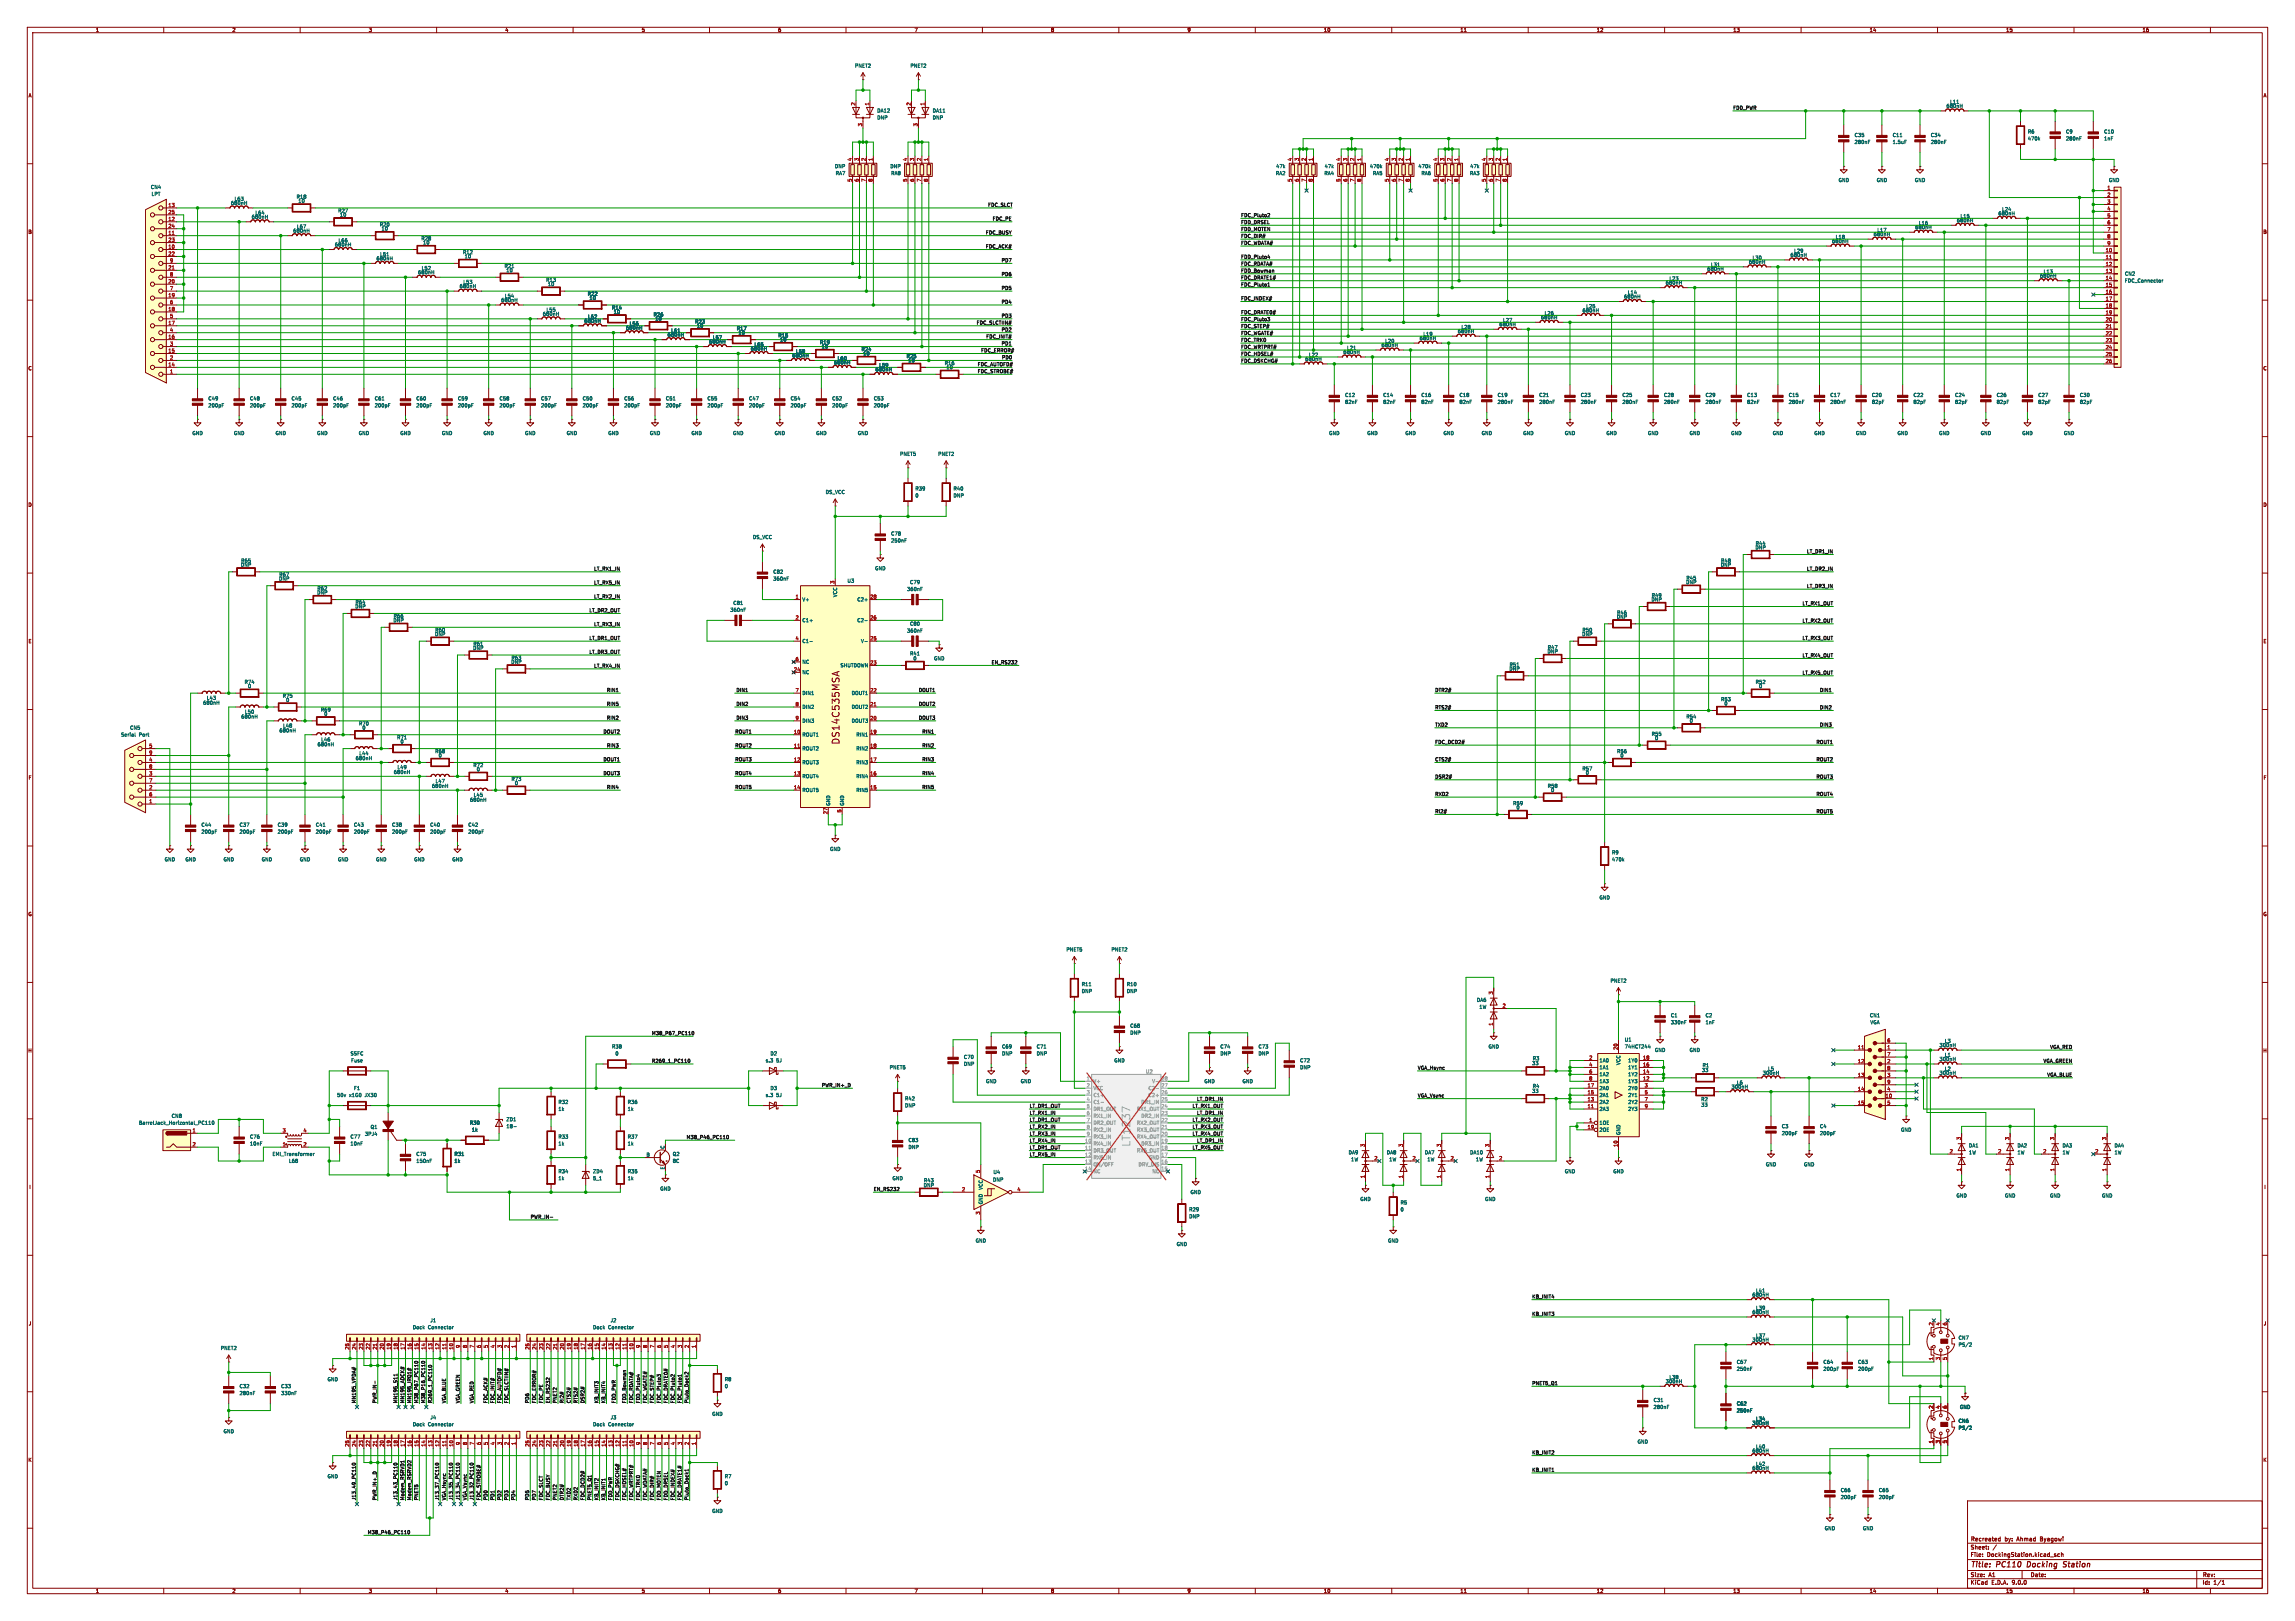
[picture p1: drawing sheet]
<svg xmlns="http://www.w3.org/2000/svg" width="841mm" height="594mm" viewBox="0 0 841 594" stroke-linecap="round" stroke-linejoin="round" font-family="sans-serif">
<defs><g id="words">
<text font-size="3.9" fill="#a1a1a1" x="414.4" y="420.2" transform="rotate(-90 414.4 420.2)">LT1237</text>
<text font-size="3.5" fill="#840000" x="307.8" y="272.9" transform="rotate(-90 307.8 272.9)">DS14C535MSA</text>
<g font-size="2.8" fill="#840000">
<text x="722" y="574.9">Title:</text>
<text x="731.7" y="574.9">PC110</text>
<text x="743.7" y="574.9">Docking</text>
<text x="757.7" y="574.9">Station</text>
</g>
<g font-size="2.1" fill="#840000">
<text x="722" y="568">Sheet:</text>
<text x="722" y="565.2">Recreated</text>
<text x="734.9" y="565.2">by:</text>
<text x="739.8" y="565.2">Ahmad</text>
<text x="748.9" y="565.2">Byagowi</text>
<text x="722" y="570.7">File:</text>
<text x="728.1" y="570.7">DockingStation.kicad_sch</text>
<text x="722" y="580.9">KiCad</text>
<text x="722" y="578.1">Size:</text>
<text x="728.7" y="578.1">A1</text>
<text x="729.7" y="580.9">E.D.A.</text>
<text x="737.3" y="580.9">9.0.0</text>
<text x="744" y="578.1">Date:</text>
<text x="807" y="578.3">Rev:</text>
<text x="807" y="580.9">Id:</text>
<text x="811.1" y="580.9">1/1</text>
</g>
<g font-size="1.8" fill="#840000">
<text x="35" y="11.9">1</text>
<text x="85" y="11.9">2</text>
<text x="135" y="11.9">3</text>
<text x="185" y="11.9">4</text>
<text x="235" y="11.9">5</text>
<text x="285" y="11.9">6</text>
<text x="335" y="11.9">7</text>
<text x="385" y="11.9">8</text>
<text x="435" y="11.9">9</text>
<text x="485" y="11.9">10</text>
<text x="535" y="11.9">11</text>
<text x="585" y="11.9">12</text>
<text x="635" y="11.9">13</text>
<text x="685" y="11.9">14</text>
<text x="735" y="11.9">15</text>
<text x="785" y="11.9">16</text>
<text x="10.3" y="35.9">A</text>
<text x="829.3" y="35.9">A</text>
<text x="10.3" y="85.9">B</text>
<text x="829.2" y="85.9">B</text>
<text x="10.3" y="135.9">C</text>
<text x="829.2" y="135.9">C</text>
<text x="10.3" y="185.9">D</text>
<text x="829.2" y="185.9">D</text>
<text x="10.3" y="235.9">E</text>
<text x="829.3" y="235.9">E</text>
<text x="10.3" y="285.9">F</text>
<text x="829.3" y="285.9">F</text>
<text x="10.3" y="335.9">G</text>
<text x="829.2" y="335.9">G</text>
<text x="10.2" y="385.9">H</text>
<text x="829.2" y="385.9">H</text>
<text x="10.6" y="435.9">I</text>
<text x="829.6" y="435.9">I</text>
<text x="10.4" y="485.9">J</text>
<text x="829.4" y="485.9">J</text>
<text x="10.3" y="535.9">K</text>
<text x="829.2" y="535.9">K</text>
<text x="35" y="583.9">1</text>
<text x="85" y="583.9">2</text>
<text x="135" y="583.9">3</text>
<text x="185" y="583.9">4</text>
<text x="235" y="583.9">5</text>
<text x="285" y="583.9">6</text>
<text x="335" y="583.9">7</text>
<text x="385" y="583.9">8</text>
<text x="435" y="583.9">9</text>
<text x="485" y="583.9">10</text>
<text x="535" y="583.9">11</text>
<text x="585" y="583.9">12</text>
<text x="635" y="583.9">13</text>
<text x="685" y="583.9">14</text>
<text x="735" y="583.9">15</text>
<text x="785" y="583.9">16</text>
</g>
<g font-size="1.8" fill="#006464">
<text x="313.2" y="25">PNET2</text>
<text x="333.5" y="25">PNET2</text>
<text x="321.3" y="41.4">DA12</text>
<text x="341.6" y="41.4">DA11</text>
<text x="713.1" y="39.7">680nH</text>
<text x="714.5" y="38.2">L11</text>
<text x="321.3" y="44">DNP</text>
<text x="341.6" y="44">DNP</text>
<text x="679.5" y="52.9">280nF</text>
<text x="679.5" y="50.4">C35</text>
<text x="693.4" y="50.4">C11</text>
<text x="693.4" y="52.9">1.5uF</text>
<text x="707.4" y="52.9">280nF</text>
<text x="707.4" y="50.4">C34</text>
<text x="743" y="49.1">R6</text>
<text x="743" y="51.7">470k</text>
<text x="756.9" y="49.1">C9</text>
<text x="756.9" y="51.7">280nF</text>
<text x="770.9" y="51.7">1nF</text>
<text x="770.9" y="49.1">C10</text>
<text x="305.8" y="61.8">DNP</text>
<text x="306.1" y="64.4">RA7</text>
<text x="326.1" y="61.8">DNP</text>
<text x="326.4" y="64.4">RA8</text>
<text x="467.4" y="64.4">RA2</text>
<text x="467.5" y="61.8">47k</text>
<text x="485.2" y="64.4">RA4</text>
<text x="485.3" y="61.8">47k</text>
<text x="501.9" y="61.8">470k</text>
<text x="502.9" y="64.4">RA5</text>
<text x="519.6" y="61.8">470k</text>
<text x="520.7" y="64.4">RA6</text>
<text x="538.5" y="64.4">RA3</text>
<text x="538.6" y="61.8">47k</text>
<text x="55.1" y="69.4">CN4</text>
<text x="55.4" y="72">LPT</text>
<text x="673.6" y="66.9">GND</text>
<text x="687.6" y="66.9">GND</text>
<text x="701.5" y="66.9">GND</text>
<text x="772.7" y="66.9">GND</text>
<text x="84.5" y="75.3">680nH</text>
<text x="85.8" y="73.8">L63</text>
<text x="108.5" y="73">R18</text>
<text x="109.2" y="74.5">10</text>
<text x="733.5" y="77.6">L24</text>
<text x="92.1" y="80.4">680nH</text>
<text x="93.4" y="78.8">L64</text>
<text x="108.7" y="83.9">L67</text>
<text x="123.8" y="78.1">R27</text>
<text x="124.4" y="79.6">10</text>
<text x="139" y="83.2">R20</text>
<text x="703" y="82.7">L16</text>
<text x="716.9" y="81.6">680nH</text>
<text x="718.3" y="80.1">L15</text>
<text x="732.2" y="79.1">680nH</text>
<text x="107.3" y="85.4">680nH</text>
<text x="123.9" y="89">L66</text>
<text x="139.7" y="84.7">10</text>
<text x="154.3" y="88.2">R28</text>
<text x="154.9" y="89.8">10</text>
<text x="671.2" y="89.3">680nH</text>
<text x="672.5" y="87.7">L18</text>
<text x="686.5" y="86.7">680nH</text>
<text x="687.8" y="85.2">L17</text>
<text x="701.7" y="84.2">680nH</text>
<text x="122.6" y="90.5">680nH</text>
<text x="137.8" y="95.6">680nH</text>
<text x="139.1" y="94.1">L51</text>
<text x="169.5" y="93.3">R12</text>
<text x="170.1" y="94.8">10</text>
<text x="642.1" y="95.4">L30</text>
<text x="656" y="94.3">680nH</text>
<text x="657.3" y="92.8">L29</text>
<text x="153.1" y="100.7">680nH</text>
<text x="154.4" y="99.2">L52</text>
<text x="184.7" y="98.4">R21</text>
<text x="185.4" y="99.9">10</text>
<text x="625.5" y="99.4">680nH</text>
<text x="626.8" y="97.9">L31</text>
<text x="640.7" y="96.9">680nH</text>
<text x="747.4" y="102">680nH</text>
<text x="748.7" y="100.4">L13</text>
<text x="778.5" y="101.2">CN2</text>
<text x="168.3" y="105.8">680nH</text>
<text x="169.6" y="104.2">L53</text>
<text x="200" y="103.5">R13</text>
<text x="200.6" y="105">10</text>
<text x="610.3" y="104.5">680nH</text>
<text x="611.6" y="103">L23</text>
<text x="778.5" y="103.7">FDC_Connector</text>
<text x="183.5" y="110.8">680nH</text>
<text x="184.9" y="109.3">L54</text>
<text x="215.2" y="108.6">R22</text>
<text x="215.9" y="110.1">10</text>
<text x="224.1" y="113.6">R14</text>
<text x="581.1" y="113.1">L25</text>
<text x="595" y="109.6">680nH</text>
<text x="596.3" y="108.1">L14</text>
<text x="198.8" y="115.9">680nH</text>
<text x="200.1" y="114.4">L55</text>
<text x="214" y="118.5">680nH</text>
<text x="215.3" y="116.9">L62</text>
<text x="224.7" y="115.2">10</text>
<text x="230.6" y="119.5">L56</text>
<text x="239.4" y="116.2">R26</text>
<text x="240" y="117.7">10</text>
<text x="254.6" y="118.7">R23</text>
<text x="549.3" y="119.7">680nH</text>
<text x="550.6" y="118.2">L27</text>
<text x="564.5" y="117.2">680nH</text>
<text x="565.9" y="115.7">L26</text>
<text x="579.8" y="114.7">680nH</text>
<text x="229.3" y="121">680nH</text>
<text x="244.5" y="123.5">680nH</text>
<text x="245.8" y="122">L61</text>
<text x="255.2" y="120.2">10</text>
<text x="261.1" y="124.6">L57</text>
<text x="269.8" y="121.3">R17</text>
<text x="270.5" y="122.8">10</text>
<text x="285.1" y="123.8">R15</text>
<text x="285.7" y="125.3">10</text>
<text x="507.4" y="125.8">L20</text>
<text x="520.1" y="124.8">680nH</text>
<text x="521.4" y="123.3">L19</text>
<text x="534.1" y="122.3">680nH</text>
<text x="535.4" y="120.8">L28</text>
<text x="259.7" y="126.1">680nH</text>
<text x="275" y="128.6">680nH</text>
<text x="276.3" y="127.1">L65</text>
<text x="290.2" y="131.2">680nH</text>
<text x="291.5" y="129.6">L58</text>
<text x="300.3" y="126.3">R19</text>
<text x="300.9" y="127.9">10</text>
<text x="315.6" y="128.9">R24</text>
<text x="316.2" y="130.4">10</text>
<text x="332.1" y="131.4">R25</text>
<text x="479.5" y="130.9">L22</text>
<text x="492.1" y="129.9">680nH</text>
<text x="493.5" y="128.4">L21</text>
<text x="506.1" y="127.4">680nH</text>
<text x="305.5" y="133.7">680nH</text>
<text x="306.8" y="132.2">L60</text>
<text x="320.7" y="136.2">680nH</text>
<text x="322" y="134.7">L59</text>
<text x="332.7" y="132.9">10</text>
<text x="346" y="134">R16</text>
<text x="346.7" y="135.5">10</text>
<text x="478.2" y="132.4">680nH</text>
<text x="76.2" y="149.5">200pF</text>
<text x="76.2" y="146.9">C49</text>
<text x="91.4" y="149.5">200pF</text>
<text x="91.4" y="146.9">C48</text>
<text x="106.7" y="149.5">200pF</text>
<text x="106.7" y="146.9">C45</text>
<text x="121.9" y="149.5">200pF</text>
<text x="121.9" y="146.9">C46</text>
<text x="137.2" y="149.5">200pF</text>
<text x="137.2" y="146.9">C61</text>
<text x="152.4" y="149.5">200pF</text>
<text x="152.4" y="146.9">C60</text>
<text x="167.6" y="149.5">200pF</text>
<text x="167.6" y="146.9">C59</text>
<text x="182.9" y="149.5">200pF</text>
<text x="182.9" y="146.9">C58</text>
<text x="198.1" y="149.5">200pF</text>
<text x="198.1" y="146.9">C57</text>
<text x="213.4" y="149.5">200pF</text>
<text x="213.4" y="146.9">C50</text>
<text x="228.6" y="149.5">200pF</text>
<text x="228.6" y="146.9">C56</text>
<text x="243.8" y="149.5">200pF</text>
<text x="243.8" y="146.9">C51</text>
<text x="259.1" y="149.5">200pF</text>
<text x="259.1" y="146.9">C55</text>
<text x="274.3" y="149.5">200pF</text>
<text x="274.3" y="146.9">C47</text>
<text x="289.6" y="149.5">200pF</text>
<text x="289.6" y="146.9">C54</text>
<text x="304.8" y="149.5">200pF</text>
<text x="304.8" y="146.9">C52</text>
<text x="320" y="149.5">200pF</text>
<text x="320" y="146.9">C53</text>
<text x="492.8" y="145.6">C12</text>
<text x="492.8" y="148.2">82nF</text>
<text x="506.7" y="145.6">C14</text>
<text x="506.7" y="148.2">82nF</text>
<text x="520.7" y="145.6">C16</text>
<text x="520.7" y="148.2">82nF</text>
<text x="534.7" y="145.6">C18</text>
<text x="534.7" y="148.2">82nF</text>
<text x="548.6" y="148.2">280nF</text>
<text x="548.6" y="145.6">C19</text>
<text x="563.9" y="148.2">280nF</text>
<text x="563.9" y="145.6">C21</text>
<text x="579.1" y="148.2">280nF</text>
<text x="579.1" y="145.6">C23</text>
<text x="594.4" y="148.2">280nF</text>
<text x="594.4" y="145.6">C25</text>
<text x="609.6" y="148.2">280nF</text>
<text x="609.6" y="145.6">C28</text>
<text x="624.8" y="148.2">280nF</text>
<text x="624.8" y="145.6">C29</text>
<text x="640.1" y="145.6">C13</text>
<text x="640.1" y="148.2">82nF</text>
<text x="655.3" y="148.2">280nF</text>
<text x="655.3" y="145.6">C15</text>
<text x="670.6" y="148.2">280nF</text>
<text x="670.6" y="145.6">C17</text>
<text x="685.8" y="145.6">C20</text>
<text x="685.8" y="148.2">82pF</text>
<text x="701" y="145.6">C22</text>
<text x="701" y="148.2">82pF</text>
<text x="716.3" y="145.6">C24</text>
<text x="716.3" y="148.2">82pF</text>
<text x="731.5" y="145.6">C26</text>
<text x="731.5" y="148.2">82pF</text>
<text x="746.8" y="145.6">C27</text>
<text x="746.8" y="148.2">82pF</text>
<text x="762" y="145.6">C30</text>
<text x="762" y="148.2">82pF</text>
<text x="70.4" y="159.6">GND</text>
<text x="85.6" y="159.6">GND</text>
<text x="100.8" y="159.6">GND</text>
<text x="116.1" y="159.6">GND</text>
<text x="131.3" y="159.6">GND</text>
<text x="146.6" y="159.6">GND</text>
<text x="161.8" y="159.6">GND</text>
<text x="177" y="159.6">GND</text>
<text x="192.3" y="159.6">GND</text>
<text x="207.5" y="159.6">GND</text>
<text x="222.8" y="159.6">GND</text>
<text x="238" y="159.6">GND</text>
<text x="253.2" y="159.6">GND</text>
<text x="268.5" y="159.6">GND</text>
<text x="283.7" y="159.6">GND</text>
<text x="299" y="159.6">GND</text>
<text x="314.2" y="159.6">GND</text>
<text x="486.9" y="159.6">GND</text>
<text x="500.9" y="159.6">GND</text>
<text x="514.9" y="159.6">GND</text>
<text x="528.8" y="159.6">GND</text>
<text x="542.8" y="159.6">GND</text>
<text x="558" y="159.6">GND</text>
<text x="573.3" y="159.6">GND</text>
<text x="588.5" y="159.6">GND</text>
<text x="603.8" y="159.6">GND</text>
<text x="619" y="159.6">GND</text>
<text x="634.2" y="159.6">GND</text>
<text x="649.5" y="159.6">GND</text>
<text x="664.7" y="159.6">GND</text>
<text x="680" y="159.6">GND</text>
<text x="695.2" y="159.6">GND</text>
<text x="710.4" y="159.6">GND</text>
<text x="725.7" y="159.6">GND</text>
<text x="740.9" y="159.6">GND</text>
<text x="756.2" y="159.6">GND</text>
<text x="329.7" y="167.2">PNET5</text>
<text x="343.6" y="167.2">PNET2</text>
<text x="335.3" y="179.9">R39</text>
<text x="349.3" y="179.9">R40</text>
<text x="302.4" y="181.2">DS_VCC</text>
<text x="335.3" y="182.5">0</text>
<text x="349.3" y="182.5">DNP</text>
<text x="275.8" y="197.7">DS_VCC</text>
<text x="326.4" y="196.4">C78</text>
<text x="326.4" y="199">250nF</text>
<text x="643.1" y="201.5">DNP</text>
<text x="643.2" y="200">R44</text>
<text x="88.1" y="207.9">DNP</text>
<text x="88.2" y="206.3">R65</text>
<text x="320.5" y="209.1">GND</text>
<text x="630.4" y="207.9">DNP</text>
<text x="630.5" y="206.3">R48</text>
<text x="102.1" y="213">DNP</text>
<text x="102.2" y="211.4">R67</text>
<text x="283.2" y="213">360nF</text>
<text x="283.2" y="210.4">C82</text>
<text x="310.4" y="213.7">U3</text>
<text x="333.3" y="214.2">C79</text>
<text x="617.7" y="214.2">DNP</text>
<text x="617.8" y="212.7">R45</text>
<text x="116.1" y="218">DNP</text>
<text x="116.2" y="216.5">R62</text>
<text x="130.1" y="221.6">R64</text>
<text x="268.6" y="221.8">C81</text>
<text x="293.9" y="220.6">V+</text>
<text x="306.9" y="219" transform="rotate(-90 306.9 219)">VCC</text>
<text x="314" y="220.6">C2+</text>
<text x="332.2" y="216.8">360nF</text>
<text x="605" y="220.6">DNP</text>
<text x="605.1" y="219">R49</text>
<text x="130" y="223.1">DNP</text>
<text x="144.1" y="226.7">R66</text>
<text x="267.5" y="224.4">360nF</text>
<text x="592.3" y="226.9">DNP</text>
<text x="592.4" y="225.4">R46</text>
<text x="144" y="228.2">DNP</text>
<text x="159.3" y="233.3">DNP</text>
<text x="159.3" y="231.7">R60</text>
<text x="293.9" y="228.2">C1+</text>
<text x="314" y="228.2">C2-</text>
<text x="332.2" y="232">360nF</text>
<text x="333.3" y="229.5">C80</text>
<text x="579.6" y="233.3">DNP</text>
<text x="579.7" y="231.7">R50</text>
<text x="173.2" y="238.4">DNP</text>
<text x="173.3" y="236.8">R61</text>
<text x="293.9" y="235.8">C1-</text>
<text x="315.4" y="235.8">V-</text>
<text x="566.9" y="239.6">DNP</text>
<text x="567" y="238.1">R47</text>
<text x="187.2" y="243.4">DNP</text>
<text x="187.3" y="241.9">R63</text>
<text x="293.9" y="243.4">NC</text>
<text x="307.8" y="244.7">SHUTDOWN</text>
<text x="333.3" y="240.4">R41</text>
<text x="334.6" y="242.2">0</text>
<text x="342.1" y="242.2">GND</text>
<text x="553" y="246">DNP</text>
<text x="553" y="244.4">R51</text>
<text x="89.5" y="250.8">R74</text>
<text x="293.9" y="247.2">NC</text>
<text x="643.2" y="250.8">R52</text>
<text x="75.6" y="256.6">L43</text>
<text x="90.7" y="252.3">0</text>
<text x="103.5" y="255.9">R75</text>
<text x="104.7" y="257.4">0</text>
<text x="293.9" y="254.9">DIN1</text>
<text x="312" y="254.9">DOUT1</text>
<text x="630.5" y="257.1">R53</text>
<text x="644.5" y="252.3">0</text>
<text x="74.3" y="258.4">680nH</text>
<text x="88.3" y="263.5">680nH</text>
<text x="89.6" y="261.7">L50</text>
<text x="117.4" y="261">R69</text>
<text x="118.7" y="262.5">0</text>
<text x="293.9" y="259.9">DIN2</text>
<text x="312" y="259.9">DOUT2</text>
<text x="617.8" y="263.5">R54</text>
<text x="631.8" y="258.7">0</text>
<text x="47.5" y="267.6">CN5</text>
<text x="102.3" y="268.6">680nH</text>
<text x="103.6" y="266.8">L48</text>
<text x="131.4" y="266">R70</text>
<text x="132.6" y="267.6">0</text>
<text x="293.9" y="265">DIN3</text>
<text x="312" y="265">DOUT3</text>
<text x="605.1" y="269.8">R55</text>
<text x="619.1" y="265">0</text>
<text x="44.2" y="270.1">Serial</text>
<text x="50.9" y="270.1">Port</text>
<text x="116.2" y="273.7">680nH</text>
<text x="117.6" y="271.9">L46</text>
<text x="145.4" y="271.1">R71</text>
<text x="146.6" y="272.6">0</text>
<text x="293.9" y="270.1">ROUT1</text>
<text x="293.9" y="275.2">ROUT2</text>
<text x="313.6" y="270.1">RIN1</text>
<text x="313.6" y="275.2">RIN2</text>
<text x="606.4" y="271.4">0</text>
<text x="130.2" y="278.7">680nH</text>
<text x="131.5" y="277">L44</text>
<text x="159.3" y="276.2">R68</text>
<text x="160.6" y="277.7">0</text>
<text x="173.3" y="281.3">R72</text>
<text x="293.9" y="280.3">ROUT3</text>
<text x="313.6" y="280.3">RIN3</text>
<text x="592.4" y="276.2">R56</text>
<text x="593.7" y="277.7">0</text>
<text x="144.2" y="283.8">680nH</text>
<text x="145.5" y="282">L49</text>
<text x="159.5" y="287.1">L47</text>
<text x="174.6" y="282.8">0</text>
<text x="187.3" y="286.4">R73</text>
<text x="188.5" y="287.9">0</text>
<text x="293.9" y="285.3">ROUT4</text>
<text x="313.6" y="285.3">RIN4</text>
<text x="579.7" y="282.5">R57</text>
<text x="581" y="284.1">0</text>
<text x="158.1" y="288.9">680nH</text>
<text x="172.1" y="294">680nH</text>
<text x="173.4" y="292.2">L45</text>
<text x="293.9" y="290.4">ROUT5</text>
<text x="313.6" y="290.4">RIN5</text>
<text x="567" y="288.9">R58</text>
<text x="568.3" y="290.4">0</text>
<text x="304.4" y="295.4" transform="rotate(-90 304.4 295.4)">GND</text>
<text x="309.5" y="295.4" transform="rotate(-90 309.5 295.4)">GND</text>
<text x="554.3" y="295.2">R59</text>
<text x="555.6" y="296.8">0</text>
<text x="73.7" y="305.7">200pF</text>
<text x="73.7" y="303.1">C44</text>
<text x="87.6" y="305.7">200pF</text>
<text x="87.6" y="303.1">C37</text>
<text x="101.6" y="305.7">200pF</text>
<text x="101.6" y="303.1">C39</text>
<text x="115.6" y="305.7">200pF</text>
<text x="115.6" y="303.1">C41</text>
<text x="129.5" y="305.7">200pF</text>
<text x="129.5" y="303.1">C43</text>
<text x="143.5" y="305.7">200pF</text>
<text x="143.5" y="303.1">C38</text>
<text x="157.5" y="305.7">200pF</text>
<text x="157.5" y="303.1">C40</text>
<text x="171.5" y="305.7">200pF</text>
<text x="171.5" y="303.1">C42</text>
<text x="60.2" y="315.8">GND</text>
<text x="67.8" y="315.8">GND</text>
<text x="81.8" y="315.8">GND</text>
<text x="95.8" y="315.8">GND</text>
<text x="109.7" y="315.8">GND</text>
<text x="123.7" y="315.8">GND</text>
<text x="137.7" y="315.8">GND</text>
<text x="151.6" y="315.8">GND</text>
<text x="165.6" y="315.8">GND</text>
<text x="304" y="312">GND</text>
<text x="590.6" y="313.3">R9</text>
<text x="590.6" y="315.8">470k</text>
<text x="586" y="329.8">GND</text>
<text x="390.6" y="348.8">PNET5</text>
<text x="407.1" y="348.8">PNET2</text>
<text x="396.2" y="364.1">DNP</text>
<text x="396.2" y="361.5">R11</text>
<text x="412.8" y="364.1">DNP</text>
<text x="412.8" y="361.5">R10</text>
<text x="590" y="360.3">PNET2</text>
<text x="541" y="367.3">DA6</text>
<text x="542" y="369.9">1W</text>
<text x="414" y="376.8">C68</text>
<text x="612.1" y="373">C1</text>
<text x="612.1" y="375.5">330nF</text>
<text x="624.8" y="373">C2</text>
<text x="624.8" y="375.5">1nF</text>
<text x="685.1" y="373">CN1</text>
<text x="685.2" y="375.5">VGA</text>
<text x="414" y="379.3">DNP</text>
<text x="595.2" y="381.9">U1</text>
<text x="710.6" y="383.9">300nH</text>
<text x="712.5" y="382.4">L3</text>
<text x="128.3" y="386.9">SSFC</text>
<text x="128.5" y="389.5">Fuse</text>
<text x="224.1" y="384.4">R38</text>
<text x="225.4" y="386.9">0</text>
<text x="280.4" y="389.5">s.3</text>
<text x="282.2" y="386.9">D2</text>
<text x="284.4" y="389.5">5J</text>
<text x="353.1" y="388.2">C70</text>
<text x="367" y="386.9">DNP</text>
<text x="367" y="384.4">C69</text>
<text x="379.7" y="386.9">DNP</text>
<text x="379.7" y="384.4">C71</text>
<text x="408.2" y="389.5">GND</text>
<text x="447" y="386.9">DNP</text>
<text x="447" y="384.4">C74</text>
<text x="461" y="386.9">DNP</text>
<text x="461" y="384.4">C73</text>
<text x="476.3" y="389.5">C72</text>
<text x="545.3" y="384.4">GND</text>
<text x="561.5" y="388.7">R3</text>
<text x="586" y="389.5">1A0</text>
<text x="595.2" y="384.4">74HCT244</text>
<text x="596.5" y="389.5">1Y0</text>
<text x="606.3" y="385.7">GND</text>
<text x="619" y="385.7">GND</text>
<text x="710.6" y="389">300nH</text>
<text x="712.5" y="387.5">L1</text>
<text x="325.9" y="392">PNET5</text>
<text x="353.1" y="390.8">DNP</text>
<text x="476.3" y="392">DNP</text>
<text x="561.3" y="390.5">33</text>
<text x="586" y="392">1A1</text>
<text x="586" y="394.6">1A2</text>
<text x="594" y="390.4" transform="rotate(-90 594 390.4)">VCC</text>
<text x="596.5" y="392">1Y1</text>
<text x="596.5" y="394.6">1Y2</text>
<text x="623.5" y="393">33</text>
<text x="623.8" y="391.3">R1</text>
<text x="645.8" y="394.1">300nH</text>
<text x="647.7" y="392.5">L5</text>
<text x="710.6" y="394.1">300nH</text>
<text x="712.5" y="392.5">L2</text>
<text x="129.6" y="399.6">F1</text>
<text x="282.2" y="399.6">D3</text>
<text x="361.2" y="397.1">GND</text>
<text x="373.9" y="397.1">GND</text>
<text x="441.2" y="397.1">GND</text>
<text x="455.2" y="397.1">GND</text>
<text x="561.3" y="400.7">33</text>
<text x="561.5" y="398.9">R4</text>
<text x="586" y="397.1">1A3</text>
<text x="586" y="399.6">2A0</text>
<text x="596.5" y="397.1">1Y3</text>
<text x="596.5" y="399.6">2Y0</text>
<text x="634.4" y="399.1">300nH</text>
<text x="636.3" y="397.6">L6</text>
<text x="123.4" y="402.2">50v</text>
<text x="127.9" y="402.2">x1G0</text>
<text x="133.8" y="402.2">JX30</text>
<text x="204.5" y="404.7">R32</text>
<text x="204.5" y="407.3">1k</text>
<text x="229.9" y="404.7">R36</text>
<text x="229.9" y="407.3">1k</text>
<text x="280.4" y="402.2">s.3</text>
<text x="284.4" y="402.2">5J</text>
<text x="331.5" y="406">DNP</text>
<text x="331.5" y="403.5">R42</text>
<text x="586" y="402.2">2A1</text>
<text x="586" y="404.7">2A2</text>
<text x="586" y="407.3">2A3</text>
<text x="596.5" y="402.2">2Y1</text>
<text x="596.5" y="404.7">2Y2</text>
<text x="596.5" y="407.3">2Y3</text>
<text x="623.2" y="403.7">R2</text>
<text x="623.3" y="405.7">33</text>
<text x="50.8" y="412.3">BarrelJack_Horizontal_PC110</text>
<text x="62.8" y="409.8">CN8</text>
<text x="135.7" y="413.9">Q1</text>
<text x="172" y="412.3">R30</text>
<text x="185.4" y="411.1">ZD1</text>
<text x="185.4" y="413.6">18-</text>
<text x="586" y="412.3">1OE</text>
<text x="652.8" y="413.6">C3</text>
<text x="666.8" y="413.6">C4</text>
<text x="91.4" y="417.4">C76</text>
<text x="91.4" y="420">10nF</text>
<text x="128.3" y="417.4">C77</text>
<text x="128.3" y="420">10nF</text>
<text x="133.6" y="416.4">3PJ4</text>
<text x="172.8" y="414.9">1k</text>
<text x="204.5" y="417.4">R33</text>
<text x="204.5" y="420">1k</text>
<text x="229.9" y="417.4">R37</text>
<text x="229.9" y="420">1k</text>
<text x="332.7" y="418.7">C83</text>
<text x="586" y="414.9">2OE</text>
<text x="594" y="416.1" transform="rotate(-90 594 416.1)">GND</text>
<text x="652.8" y="416.2">200pF</text>
<text x="666.8" y="416.2">200pF</text>
<text x="696.5" y="414.9">GND</text>
<text x="99.7" y="423.8">EMI_Transformer</text>
<text x="152.4" y="423.8">C75</text>
<text x="166.4" y="423.8">R31</text>
<text x="236.8" y="423.9">B</text>
<text x="243.6" y="421.1" transform="rotate(-90 243.6 421.1)">C</text>
<text x="246.4" y="423.8">Q2</text>
<text x="332.7" y="421.2">DNP</text>
<text x="494.1" y="423.2">DA9</text>
<text x="495" y="425.7">1W</text>
<text x="508" y="423.2">DA8</text>
<text x="508.9" y="425.7">1W</text>
<text x="522" y="423.2">DA7</text>
<text x="522.9" y="425.7">1W</text>
<text x="538.6" y="423.2">DA10</text>
<text x="540.7" y="425.7">1W</text>
<text x="721.4" y="420.7">DA1</text>
<text x="721.4" y="423.2">1W</text>
<text x="739.1" y="420.7">DA2</text>
<text x="739.1" y="423.2">1W</text>
<text x="755.7" y="420.7">DA3</text>
<text x="755.7" y="423.2">1W</text>
<text x="774.7" y="420.7">DA4</text>
<text x="774.7" y="423.2">1W</text>
<text x="105.7" y="426.3">L68</text>
<text x="152.4" y="426.3">150nF</text>
<text x="166.4" y="426.3">1k</text>
<text x="204.5" y="430.1">R34</text>
<text x="217.2" y="430.1">ZD4</text>
<text x="229.9" y="430.1">R35</text>
<text x="243.6" y="428.7" transform="rotate(-90 243.6 428.7)">E</text>
<text x="246.4" y="426.3">8C</text>
<text x="363.9" y="430.4">U4</text>
<text x="573.3" y="430.1">GND</text>
<text x="591.1" y="430.1">GND</text>
<text x="646.9" y="427.6">GND</text>
<text x="660.9" y="427.6">GND</text>
<text x="204.5" y="432.7">1k</text>
<text x="217.2" y="432.7">5_1</text>
<text x="229.9" y="432.7">1k</text>
<text x="241.8" y="436.5">GND</text>
<text x="326.9" y="432.7">GND</text>
<text x="338.3" y="435.2">DNP</text>
<text x="338.4" y="433.4">R43</text>
<text x="360.3" y="436.1" transform="rotate(-90 360.3 436.1)">VCC</text>
<text x="363.7" y="433.2">DNP</text>
<text x="436.1" y="437.7">GND</text>
<text x="360.3" y="441.5" transform="rotate(-90 360.3 441.5)">GND</text>
<text x="498.3" y="440.3">GND</text>
<text x="513.1" y="441.6">R5</text>
<text x="544.1" y="440.3">GND</text>
<text x="716.8" y="439">GND</text>
<text x="734.6" y="439">GND</text>
<text x="751.1" y="439">GND</text>
<text x="770.1" y="439">GND</text>
<text x="435.6" y="446.6">DNP</text>
<text x="435.6" y="444.1">R29</text>
<text x="513.1" y="444.1">0</text>
<text x="357.4" y="455.5">GND</text>
<text x="508.5" y="455.5">GND</text>
<text x="431" y="456.8">GND</text>
<text x="643.3" y="473.8">L41</text>
<text x="642" y="475.3">680nH</text>
<text x="157.6" y="484.7">J1</text>
<text x="223.6" y="484.7">J2</text>
<text x="642" y="481.7">680nH</text>
<text x="643.3" y="480.2">L39</text>
<text x="151.1" y="487.3">Dock</text>
<text x="156.8" y="487.3">Connector</text>
<text x="217.2" y="487.3">Dock</text>
<text x="222.9" y="487.3">Connector</text>
<text x="642" y="491.8">300nH</text>
<text x="643.3" y="490.3">L37</text>
<text x="717.6" y="491.1">CN7</text>
<text x="80.8" y="494.9">PNET2</text>
<text x="717.6" y="493.6">PS/2</text>
<text x="636.3" y="502.5">250nF</text>
<text x="636.3" y="500">C67</text>
<text x="668" y="502.5">200pF</text>
<text x="668" y="500">C64</text>
<text x="680.7" y="502.5">200pF</text>
<text x="680.7" y="500">C63</text>
<text x="87.6" y="508.9">C32</text>
<text x="102.9" y="508.9">C33</text>
<text x="119.9" y="506.3">GND</text>
<text x="265.4" y="506.3">R8</text>
<text x="265.4" y="508.9">0</text>
<text x="610.3" y="507.1">300nH</text>
<text x="611.6" y="505.6">L38</text>
<text x="87.6" y="511.4">280nF</text>
<text x="102.9" y="511.4">330nF</text>
<text x="605.8" y="513.9">C31</text>
<text x="636.3" y="515.2">C62</text>
<text x="157.6" y="520.3">J4</text>
<text x="223.6" y="520.3">J3</text>
<text x="260.9" y="519">GND</text>
<text x="605.8" y="516.5">280nF</text>
<text x="636.3" y="517.8">250nF</text>
<text x="643.3" y="520.8">L34</text>
<text x="717.6" y="521.6">CN6</text>
<text x="718.1" y="516.5">GND</text>
<text x="81.8" y="525.4">GND</text>
<text x="151.1" y="522.8">Dock</text>
<text x="156.8" y="522.8">Connector</text>
<text x="217.2" y="522.8">Dock</text>
<text x="222.9" y="522.8">Connector</text>
<text x="642" y="522.3">300nH</text>
<text x="717.6" y="524.1">PS/2</text>
<text x="599.9" y="529.2">GND</text>
<text x="642" y="532.5">680nH</text>
<text x="643.3" y="531">L40</text>
<text x="642" y="538.8">680nH</text>
<text x="643.3" y="537.3">L42</text>
<text x="119.9" y="541.9">GND</text>
<text x="265.4" y="541.9">R7</text>
<text x="265.4" y="544.4">0</text>
<text x="674.4" y="549.5">200pF</text>
<text x="674.4" y="547">C66</text>
<text x="688.3" y="549.5">200pF</text>
<text x="688.3" y="547">C65</text>
<text x="260.9" y="554.6">GND</text>
<text x="668.5" y="560.9">GND</text>
<text x="682.5" y="560.9">GND</text>
</g>
<g font-size="1.8" fill="#a90000">
<text x="313.4" y="38.8" transform="rotate(-90 313.4 38.8)">2</text>
<text x="318.5" y="38.8" transform="rotate(-90 318.5 38.8)">1</text>
<text x="333.8" y="38.8" transform="rotate(-90 333.8 38.8)">2</text>
<text x="338.8" y="38.8" transform="rotate(-90 338.8 38.8)">1</text>
<text x="316" y="46.4" transform="rotate(-90 316 46.4)">3</text>
<text x="336.3" y="46.4" transform="rotate(-90 336.3 46.4)">3</text>
<text x="312.2" y="59.1" transform="rotate(-90 312.2 59.1)">4</text>
<text x="314.7" y="59.1" transform="rotate(-90 314.7 59.1)">3</text>
<text x="317.2" y="59.1" transform="rotate(-90 317.2 59.1)">2</text>
<text x="319.8" y="59.1" transform="rotate(-90 319.8 59.1)">1</text>
<text x="332.5" y="59.1" transform="rotate(-90 332.5 59.1)">4</text>
<text x="335" y="59.1" transform="rotate(-90 335 59.1)">3</text>
<text x="337.6" y="59.1" transform="rotate(-90 337.6 59.1)">2</text>
<text x="340.1" y="59.1" transform="rotate(-90 340.1 59.1)">1</text>
<text x="473.5" y="59.1" transform="rotate(-90 473.5 59.1)">4</text>
<text x="476" y="59.1" transform="rotate(-90 476 59.1)">3</text>
<text x="478.5" y="59.1" transform="rotate(-90 478.5 59.1)">2</text>
<text x="481.1" y="59.1" transform="rotate(-90 481.1 59.1)">1</text>
<text x="491.2" y="59.1" transform="rotate(-90 491.2 59.1)">4</text>
<text x="493.8" y="59.1" transform="rotate(-90 493.8 59.1)">3</text>
<text x="496.3" y="59.1" transform="rotate(-90 496.3 59.1)">2</text>
<text x="498.9" y="59.1" transform="rotate(-90 498.9 59.1)">1</text>
<text x="509" y="59.1" transform="rotate(-90 509 59.1)">4</text>
<text x="511.6" y="59.1" transform="rotate(-90 511.6 59.1)">3</text>
<text x="514.1" y="59.1" transform="rotate(-90 514.1 59.1)">2</text>
<text x="516.6" y="59.1" transform="rotate(-90 516.6 59.1)">1</text>
<text x="526.8" y="59.1" transform="rotate(-90 526.8 59.1)">4</text>
<text x="529.3" y="59.1" transform="rotate(-90 529.3 59.1)">3</text>
<text x="531.9" y="59.1" transform="rotate(-90 531.9 59.1)">2</text>
<text x="534.4" y="59.1" transform="rotate(-90 534.4 59.1)">1</text>
<text x="544.6" y="59.1" transform="rotate(-90 544.6 59.1)">4</text>
<text x="547.1" y="59.1" transform="rotate(-90 547.1 59.1)">3</text>
<text x="549.7" y="59.1" transform="rotate(-90 549.7 59.1)">2</text>
<text x="552.2" y="59.1" transform="rotate(-90 552.2 59.1)">1</text>
<text x="312.2" y="66.7" transform="rotate(-90 312.2 66.7)">5</text>
<text x="314.7" y="66.7" transform="rotate(-90 314.7 66.7)">6</text>
<text x="317.2" y="66.7" transform="rotate(-90 317.2 66.7)">7</text>
<text x="319.8" y="66.7" transform="rotate(-90 319.8 66.7)">8</text>
<text x="332.5" y="66.7" transform="rotate(-90 332.5 66.7)">5</text>
<text x="335" y="66.7" transform="rotate(-90 335 66.7)">6</text>
<text x="337.6" y="66.7" transform="rotate(-90 337.6 66.7)">7</text>
<text x="340.1" y="66.7" transform="rotate(-90 340.1 66.7)">8</text>
<text x="473.5" y="66.7" transform="rotate(-90 473.5 66.7)">5</text>
<text x="476" y="66.7" transform="rotate(-90 476 66.7)">6</text>
<text x="478.5" y="66.7" transform="rotate(-90 478.5 66.7)">7</text>
<text x="481.1" y="66.7" transform="rotate(-90 481.1 66.7)">8</text>
<text x="491.2" y="66.7" transform="rotate(-90 491.2 66.7)">5</text>
<text x="493.8" y="66.7" transform="rotate(-90 493.8 66.7)">6</text>
<text x="496.3" y="66.7" transform="rotate(-90 496.3 66.7)">7</text>
<text x="498.9" y="66.7" transform="rotate(-90 498.9 66.7)">8</text>
<text x="509" y="66.7" transform="rotate(-90 509 66.7)">5</text>
<text x="511.6" y="66.7" transform="rotate(-90 511.6 66.7)">6</text>
<text x="514.1" y="66.7" transform="rotate(-90 514.1 66.7)">7</text>
<text x="516.6" y="66.7" transform="rotate(-90 516.6 66.7)">8</text>
<text x="526.8" y="66.7" transform="rotate(-90 526.8 66.7)">5</text>
<text x="529.3" y="66.7" transform="rotate(-90 529.3 66.7)">6</text>
<text x="531.9" y="66.7" transform="rotate(-90 531.9 66.7)">7</text>
<text x="534.4" y="66.7" transform="rotate(-90 534.4 66.7)">8</text>
<text x="544.6" y="66.7" transform="rotate(-90 544.6 66.7)">5</text>
<text x="547.1" y="66.7" transform="rotate(-90 547.1 66.7)">6</text>
<text x="549.7" y="66.7" transform="rotate(-90 549.7 66.7)">7</text>
<text x="552.2" y="66.7" transform="rotate(-90 552.2 66.7)">8</text>
<text x="772.1" y="69.6">1</text>
<text x="61.6" y="75.9">13</text>
<text x="772.1" y="72.1">2</text>
<text x="772.1" y="74.7">3</text>
<text x="772.1" y="77.2">4</text>
<text x="61.6" y="83.6">24</text>
<text x="61.6" y="81">12</text>
<text x="61.6" y="78.5">25</text>
<text x="772.1" y="79.8">5</text>
<text x="772.1" y="82.3">6</text>
<text x="61.6" y="88.6">23</text>
<text x="61.6" y="86.1">11</text>
<text x="772.1" y="84.8">7</text>
<text x="772.1" y="87.4">8</text>
<text x="772.1" y="89.9">9</text>
<text x="61.6" y="93.7">22</text>
<text x="61.6" y="91.2">10</text>
<text x="771.5" y="92.5">10</text>
<text x="771.5" y="95">11</text>
<text x="61.6" y="98.8">21</text>
<text x="62.2" y="101.3">8</text>
<text x="62.2" y="96.3">9</text>
<text x="771.5" y="97.5">12</text>
<text x="771.5" y="100.1">13</text>
<text x="61.6" y="103.9">20</text>
<text x="62.2" y="106.4">7</text>
<text x="771.5" y="102.6">14</text>
<text x="771.5" y="105.2">15</text>
<text x="771.5" y="107.7">16</text>
<text x="61.6" y="109">19</text>
<text x="62.2" y="111.5">6</text>
<text x="771.5" y="110.2">17</text>
<text x="771.5" y="112.8">18</text>
<text x="61.6" y="119.1">17</text>
<text x="61.6" y="114">18</text>
<text x="62.2" y="116.6">5</text>
<text x="771.5" y="115.3">19</text>
<text x="771.5" y="117.9">20</text>
<text x="61.6" y="124.2">16</text>
<text x="62.2" y="121.7">4</text>
<text x="771.5" y="120.4">21</text>
<text x="771.5" y="122.9">22</text>
<text x="771.5" y="125.5">23</text>
<text x="61.6" y="129.3">15</text>
<text x="62.2" y="131.8">2</text>
<text x="62.2" y="126.7">3</text>
<text x="771.5" y="128">24</text>
<text x="771.5" y="130.6">25</text>
<text x="61.6" y="134.4">14</text>
<text x="62.2" y="136.9">1</text>
<text x="771.5" y="133.1">26</text>
<text x="305.8" y="214.1" transform="rotate(-90 305.8 214.1)">3</text>
<text x="291.4" y="219.5">1</text>
<text x="318.7" y="219.5">28</text>
<text x="291.4" y="227.1">2</text>
<text x="318.7" y="227.1">26</text>
<text x="291.4" y="234.7">4</text>
<text x="318.7" y="234.7">25</text>
<text x="291.4" y="242.3">6</text>
<text x="318.7" y="243.6">23</text>
<text x="290.8" y="246.1">24</text>
<text x="291.4" y="253.7">7</text>
<text x="318.7" y="253.7">22</text>
<text x="291.4" y="258.8">8</text>
<text x="291.4" y="263.9">9</text>
<text x="318.7" y="258.8">21</text>
<text x="318.7" y="263.9">20</text>
<text x="290.8" y="269">10</text>
<text x="318.7" y="269">19</text>
<text x="54.5" y="274.1">5</text>
<text x="290.8" y="274.1">11</text>
<text x="318.7" y="274.1">18</text>
<text x="54.5" y="281.7">8</text>
<text x="54.5" y="279.1">4</text>
<text x="54.5" y="276.6">9</text>
<text x="290.8" y="279.1">12</text>
<text x="318.7" y="279.1">17</text>
<text x="54.5" y="286.8">7</text>
<text x="54.5" y="284.2">3</text>
<text x="290.8" y="284.2">13</text>
<text x="318.7" y="284.2">16</text>
<text x="54.5" y="291.8">6</text>
<text x="54.5" y="289.3">2</text>
<text x="290.8" y="289.3">14</text>
<text x="318.7" y="289.3">15</text>
<text x="54.5" y="294.4">1</text>
<text x="303.3" y="298.5" transform="rotate(-90 303.3 298.5)">27</text>
<text x="308.4" y="297.9" transform="rotate(-90 308.4 297.9)">5</text>
<text x="547.1" y="364.6" transform="rotate(-90 547.1 364.6)">3</text>
<text x="550.5" y="369.3">2</text>
<text x="547.1" y="376" transform="rotate(-90 547.1 376)">1</text>
<text x="691.4" y="382">6</text>
<text x="582.2" y="388.4">2</text>
<text x="592.8" y="384.9" transform="rotate(-90 592.8 384.9)">20</text>
<text x="601.9" y="388.4">18</text>
<text x="680.7" y="389.6">12</text>
<text x="680.7" y="384.6">11</text>
<text x="691.4" y="389.6">2</text>
<text x="691.4" y="387.1">7</text>
<text x="691.4" y="384.6">1</text>
<text x="582.2" y="390.9">4</text>
<text x="582.2" y="393.4">6</text>
<text x="582.2" y="396">8</text>
<text x="601.9" y="390.9">16</text>
<text x="601.9" y="393.4">14</text>
<text x="601.9" y="396">12</text>
<text x="680.7" y="394.7">13</text>
<text x="691.4" y="394.7">3</text>
<text x="691.4" y="392.2">8</text>
<text x="581.6" y="398.5">17</text>
<text x="581.6" y="401.1">15</text>
<text x="602.5" y="398.5">3</text>
<text x="602.5" y="401.1">5</text>
<text x="680.7" y="399.8">14</text>
<text x="691.4" y="399.8">4</text>
<text x="691.4" y="397.3">9</text>
<text x="581.6" y="403.6">13</text>
<text x="581.6" y="406.1">11</text>
<text x="602.5" y="403.6">7</text>
<text x="602.5" y="406.1">9</text>
<text x="680.7" y="404.9">15</text>
<text x="690.8" y="402.3">10</text>
<text x="691.4" y="404.9">5</text>
<text x="581.6" y="413.8">19</text>
<text x="582.2" y="411.2">1</text>
<text x="70.4" y="415">1</text>
<text x="103.4" y="415">3</text>
<text x="111.1" y="415">4</text>
<text x="718.6" y="417.9" transform="rotate(-90 718.6 417.9)">3</text>
<text x="736.3" y="417.9" transform="rotate(-90 736.3 417.9)">3</text>
<text x="752.9" y="417.9" transform="rotate(-90 752.9 417.9)">3</text>
<text x="771.9" y="417.9" transform="rotate(-90 771.9 417.9)">3</text>
<text x="70.4" y="420.1">2</text>
<text x="103.4" y="420.1">1</text>
<text x="111.1" y="420.1">2</text>
<text x="500.1" y="420.4" transform="rotate(-90 500.1 420.4)">3</text>
<text x="503.5" y="425.2">2</text>
<text x="514.1" y="420.4" transform="rotate(-90 514.1 420.4)">3</text>
<text x="517.5" y="425.2">2</text>
<text x="528.1" y="420.4" transform="rotate(-90 528.1 420.4)">3</text>
<text x="531.4" y="425.2">2</text>
<text x="545.8" y="420.4" transform="rotate(-90 545.8 420.4)">3</text>
<text x="549.2" y="425.2">2</text>
<text x="592.8" y="420.4" transform="rotate(-90 592.8 420.4)">10</text>
<text x="714.3" y="422.7">2</text>
<text x="732.1" y="422.7">2</text>
<text x="748.6" y="422.7">2</text>
<text x="767.6" y="422.7">2</text>
<text x="359.2" y="430" transform="rotate(-90 359.2 430)">5</text>
<text x="500.1" y="431.9" transform="rotate(-90 500.1 431.9)">1</text>
<text x="514.1" y="431.9" transform="rotate(-90 514.1 431.9)">1</text>
<text x="528.1" y="431.9" transform="rotate(-90 528.1 431.9)">1</text>
<text x="545.8" y="431.9" transform="rotate(-90 545.8 431.9)">1</text>
<text x="718.6" y="429.3" transform="rotate(-90 718.6 429.3)">1</text>
<text x="736.3" y="429.3" transform="rotate(-90 736.3 429.3)">1</text>
<text x="752.9" y="429.3" transform="rotate(-90 752.9 429.3)">1</text>
<text x="771.9" y="429.3" transform="rotate(-90 771.9 429.3)">1</text>
<text x="352.4" y="436.6">2</text>
<text x="372.7" y="436.6">4</text>
<text x="359.2" y="445.2" transform="rotate(-90 359.2 445.2)">3</text>
<text x="708.4" y="485.8" transform="rotate(-90 708.4 485.8)">2</text>
<text x="710.9" y="485.8" transform="rotate(-90 710.9 485.8)">4</text>
<text x="713.5" y="485.8" transform="rotate(-90 713.5 485.8)">6</text>
<text x="128" y="494.7" transform="rotate(-90 128 494.7)">25</text>
<text x="130.6" y="494.7" transform="rotate(-90 130.6 494.7)">24</text>
<text x="133.1" y="494.7" transform="rotate(-90 133.1 494.7)">23</text>
<text x="135.6" y="494.7" transform="rotate(-90 135.6 494.7)">22</text>
<text x="138.2" y="494.7" transform="rotate(-90 138.2 494.7)">21</text>
<text x="140.7" y="494.7" transform="rotate(-90 140.7 494.7)">20</text>
<text x="143.3" y="494.7" transform="rotate(-90 143.3 494.7)">19</text>
<text x="145.8" y="494.7" transform="rotate(-90 145.8 494.7)">18</text>
<text x="148.3" y="494.7" transform="rotate(-90 148.3 494.7)">17</text>
<text x="150.9" y="494.7" transform="rotate(-90 150.9 494.7)">16</text>
<text x="153.4" y="494.7" transform="rotate(-90 153.4 494.7)">15</text>
<text x="156" y="494.7" transform="rotate(-90 156 494.7)">14</text>
<text x="158.5" y="494.7" transform="rotate(-90 158.5 494.7)">13</text>
<text x="161" y="494.7" transform="rotate(-90 161 494.7)">12</text>
<text x="163.6" y="494.7" transform="rotate(-90 163.6 494.7)">11</text>
<text x="166.1" y="494.7" transform="rotate(-90 166.1 494.7)">10</text>
<text x="168.7" y="494.1" transform="rotate(-90 168.7 494.1)">9</text>
<text x="171.2" y="494.1" transform="rotate(-90 171.2 494.1)">8</text>
<text x="173.7" y="494.1" transform="rotate(-90 173.7 494.1)">7</text>
<text x="176.3" y="494.1" transform="rotate(-90 176.3 494.1)">6</text>
<text x="178.8" y="494.1" transform="rotate(-90 178.8 494.1)">5</text>
<text x="181.4" y="494.1" transform="rotate(-90 181.4 494.1)">4</text>
<text x="183.9" y="494.1" transform="rotate(-90 183.9 494.1)">3</text>
<text x="186.4" y="494.1" transform="rotate(-90 186.4 494.1)">2</text>
<text x="189" y="494.1" transform="rotate(-90 189 494.1)">1</text>
<text x="194.1" y="494.7" transform="rotate(-90 194.1 494.7)">25</text>
<text x="196.6" y="494.7" transform="rotate(-90 196.6 494.7)">24</text>
<text x="199.1" y="494.7" transform="rotate(-90 199.1 494.7)">23</text>
<text x="201.7" y="494.7" transform="rotate(-90 201.7 494.7)">22</text>
<text x="204.2" y="494.7" transform="rotate(-90 204.2 494.7)">21</text>
<text x="206.8" y="494.7" transform="rotate(-90 206.8 494.7)">20</text>
<text x="209.3" y="494.7" transform="rotate(-90 209.3 494.7)">19</text>
<text x="211.8" y="494.7" transform="rotate(-90 211.8 494.7)">18</text>
<text x="214.4" y="494.7" transform="rotate(-90 214.4 494.7)">17</text>
<text x="216.9" y="494.7" transform="rotate(-90 216.9 494.7)">16</text>
<text x="219.5" y="494.7" transform="rotate(-90 219.5 494.7)">15</text>
<text x="222" y="494.7" transform="rotate(-90 222 494.7)">14</text>
<text x="224.5" y="494.7" transform="rotate(-90 224.5 494.7)">13</text>
<text x="227.1" y="494.7" transform="rotate(-90 227.1 494.7)">12</text>
<text x="229.6" y="494.7" transform="rotate(-90 229.6 494.7)">11</text>
<text x="232.2" y="494.7" transform="rotate(-90 232.2 494.7)">10</text>
<text x="234.7" y="494.1" transform="rotate(-90 234.7 494.1)">9</text>
<text x="237.2" y="494.1" transform="rotate(-90 237.2 494.1)">8</text>
<text x="239.8" y="494.1" transform="rotate(-90 239.8 494.1)">7</text>
<text x="242.3" y="494.1" transform="rotate(-90 242.3 494.1)">6</text>
<text x="244.9" y="494.1" transform="rotate(-90 244.9 494.1)">5</text>
<text x="247.4" y="494.1" transform="rotate(-90 247.4 494.1)">4</text>
<text x="249.9" y="494.1" transform="rotate(-90 249.9 494.1)">3</text>
<text x="252.5" y="494.1" transform="rotate(-90 252.5 494.1)">2</text>
<text x="255" y="494.1" transform="rotate(-90 255 494.1)">1</text>
<text x="708.4" y="498.5" transform="rotate(-90 708.4 498.5)">1</text>
<text x="710.9" y="498.5" transform="rotate(-90 710.9 498.5)">3</text>
<text x="713.5" y="498.5" transform="rotate(-90 713.5 498.5)">5</text>
<text x="708.4" y="516.3" transform="rotate(-90 708.4 516.3)">2</text>
<text x="710.9" y="516.3" transform="rotate(-90 710.9 516.3)">4</text>
<text x="713.5" y="516.3" transform="rotate(-90 713.5 516.3)">6</text>
<text x="128" y="530.3" transform="rotate(-90 128 530.3)">25</text>
<text x="130.6" y="530.3" transform="rotate(-90 130.6 530.3)">24</text>
<text x="133.1" y="530.3" transform="rotate(-90 133.1 530.3)">23</text>
<text x="135.6" y="530.3" transform="rotate(-90 135.6 530.3)">22</text>
<text x="138.2" y="530.3" transform="rotate(-90 138.2 530.3)">21</text>
<text x="140.7" y="530.3" transform="rotate(-90 140.7 530.3)">20</text>
<text x="143.3" y="530.3" transform="rotate(-90 143.3 530.3)">19</text>
<text x="145.8" y="530.3" transform="rotate(-90 145.8 530.3)">18</text>
<text x="148.3" y="530.3" transform="rotate(-90 148.3 530.3)">17</text>
<text x="150.9" y="530.3" transform="rotate(-90 150.9 530.3)">16</text>
<text x="153.4" y="530.3" transform="rotate(-90 153.4 530.3)">15</text>
<text x="156" y="530.3" transform="rotate(-90 156 530.3)">14</text>
<text x="158.5" y="530.3" transform="rotate(-90 158.5 530.3)">13</text>
<text x="161" y="530.3" transform="rotate(-90 161 530.3)">12</text>
<text x="163.6" y="530.3" transform="rotate(-90 163.6 530.3)">11</text>
<text x="166.1" y="530.3" transform="rotate(-90 166.1 530.3)">10</text>
<text x="168.7" y="529.7" transform="rotate(-90 168.7 529.7)">9</text>
<text x="171.2" y="529.7" transform="rotate(-90 171.2 529.7)">8</text>
<text x="173.7" y="529.7" transform="rotate(-90 173.7 529.7)">7</text>
<text x="176.3" y="529.7" transform="rotate(-90 176.3 529.7)">6</text>
<text x="178.8" y="529.7" transform="rotate(-90 178.8 529.7)">5</text>
<text x="181.4" y="529.7" transform="rotate(-90 181.4 529.7)">4</text>
<text x="183.9" y="529.7" transform="rotate(-90 183.9 529.7)">3</text>
<text x="186.4" y="529.7" transform="rotate(-90 186.4 529.7)">2</text>
<text x="189" y="529.7" transform="rotate(-90 189 529.7)">1</text>
<text x="194.1" y="530.3" transform="rotate(-90 194.1 530.3)">25</text>
<text x="196.6" y="530.3" transform="rotate(-90 196.6 530.3)">24</text>
<text x="199.1" y="530.3" transform="rotate(-90 199.1 530.3)">23</text>
<text x="201.7" y="530.3" transform="rotate(-90 201.7 530.3)">22</text>
<text x="204.2" y="530.3" transform="rotate(-90 204.2 530.3)">21</text>
<text x="206.8" y="530.3" transform="rotate(-90 206.8 530.3)">20</text>
<text x="209.3" y="530.3" transform="rotate(-90 209.3 530.3)">19</text>
<text x="211.8" y="530.3" transform="rotate(-90 211.8 530.3)">18</text>
<text x="214.4" y="530.3" transform="rotate(-90 214.4 530.3)">17</text>
<text x="216.9" y="530.3" transform="rotate(-90 216.9 530.3)">16</text>
<text x="219.5" y="530.3" transform="rotate(-90 219.5 530.3)">15</text>
<text x="222" y="530.3" transform="rotate(-90 222 530.3)">14</text>
<text x="224.5" y="530.3" transform="rotate(-90 224.5 530.3)">13</text>
<text x="227.1" y="530.3" transform="rotate(-90 227.1 530.3)">12</text>
<text x="229.6" y="530.3" transform="rotate(-90 229.6 530.3)">11</text>
<text x="232.2" y="530.3" transform="rotate(-90 232.2 530.3)">10</text>
<text x="234.7" y="529.7" transform="rotate(-90 234.7 529.7)">9</text>
<text x="237.2" y="529.7" transform="rotate(-90 237.2 529.7)">8</text>
<text x="239.8" y="529.7" transform="rotate(-90 239.8 529.7)">7</text>
<text x="242.3" y="529.7" transform="rotate(-90 242.3 529.7)">6</text>
<text x="244.9" y="529.7" transform="rotate(-90 244.9 529.7)">5</text>
<text x="247.4" y="529.7" transform="rotate(-90 247.4 529.7)">4</text>
<text x="249.9" y="529.7" transform="rotate(-90 249.9 529.7)">3</text>
<text x="252.5" y="529.7" transform="rotate(-90 252.5 529.7)">2</text>
<text x="255" y="529.7" transform="rotate(-90 255 529.7)">1</text>
<text x="708.4" y="529" transform="rotate(-90 708.4 529)">1</text>
<text x="710.9" y="529" transform="rotate(-90 710.9 529)">3</text>
<text x="713.5" y="529" transform="rotate(-90 713.5 529)">5</text>
</g>
<g font-size="1.8" fill="#0f0f0f">
<text x="635" y="40.3">FDD_PWR</text>
<text x="361.9" y="75.9">FDC_SLCT</text>
<text x="363.6" y="80.9">FDC_PE</text>
<text x="454.7" y="79.7">FDC_Pluto2</text>
<text x="454.7" y="82.2">FDD_DRSEL</text>
<text x="361.1" y="86">FDC_BUSY</text>
<text x="454.7" y="89.8">FDC_WDATA#</text>
<text x="454.7" y="87.3">FDC_DIR#</text>
<text x="454.7" y="84.7">FDD_MOTEN</text>
<text x="361.1" y="91.1">FDC_ACK#</text>
<text x="454.7" y="94.9">FDD_Pluto4</text>
<text x="366.9" y="101.3">PD6</text>
<text x="366.9" y="96.2">PD7</text>
<text x="454.7" y="97.4">FDC_RDATA#</text>
<text x="454.7" y="100">FDD_Bowman</text>
<text x="366.9" y="106.3">PD5</text>
<text x="454.7" y="105.1">FDC_Pluto1</text>
<text x="454.7" y="102.5">FDC_DRATE1#</text>
<text x="366.9" y="111.4">PD4</text>
<text x="454.7" y="110.1">FDC_INDEX#</text>
<text x="357.8" y="119">FDC_SLCTIIN#</text>
<text x="366.9" y="116.5">PD3</text>
<text x="454.7" y="117.8">FDC_Pluto3</text>
<text x="454.7" y="115.2">FDC_DRATE0#</text>
<text x="361.3" y="124.1">FDC_INIT#</text>
<text x="366.9" y="121.6">PD2</text>
<text x="454.7" y="120.3">FDC_STEP#</text>
<text x="454.7" y="122.8">FDC_WGATE#</text>
<text x="454.7" y="125.4">FDC_TRK0</text>
<text x="359.4" y="129.2">FDC_ERROR#</text>
<text x="366.9" y="126.7">PD1</text>
<text x="367" y="131.7">PD0</text>
<text x="454.7" y="130.5">FDC_HDSEL#</text>
<text x="454.7" y="127.9">FDC_WRTPRT#</text>
<text x="358.1" y="134.3">FDC_AUTOFD#</text>
<text x="358.1" y="136.8">FDC_STROBE#</text>
<text x="454.7" y="133">FDC_DSKCHG#</text>
<text x="662" y="202.9">LT_DR1_IN</text>
<text x="217.6" y="209.2">LT_RX1_IN</text>
<text x="662" y="209.2">LT_DR2_IN</text>
<text x="217.6" y="214.3">LT_RX5_IN</text>
<text x="662" y="215.6">LT_DR3_IN</text>
<text x="217.6" y="219.4">LT_RX2_IN</text>
<text x="660.4" y="221.9">LT_RX1_OUT</text>
<text x="215.8" y="224.4">LT_DR2_OUT</text>
<text x="217.6" y="229.5">LT_RX3_IN</text>
<text x="660.4" y="228.3">LT_RX2_OUT</text>
<text x="215.8" y="234.6">LT_DR1_OUT</text>
<text x="215.8" y="239.7">LT_DR3_OUT</text>
<text x="660.4" y="234.6">LT_RX3_OUT</text>
<text x="217.6" y="244.8">LT_RX4_IN</text>
<text x="363.2" y="243.5">EN_RS232</text>
<text x="660.4" y="241">LT_RX4_OUT</text>
<text x="660.4" y="247.3">LT_RX5_OUT</text>
<text x="222.2" y="253.7">RIN1</text>
<text x="269.7" y="253.7">DIN1</text>
<text x="336.5" y="253.7">DOUT1</text>
<text x="525.8" y="253.7">DTR2#</text>
<text x="666.7" y="253.7">DIN1</text>
<text x="222.2" y="263.8">RIN2</text>
<text x="222.2" y="258.7">RIN5</text>
<text x="269.7" y="263.8">DIN3</text>
<text x="269.7" y="258.7">DIN2</text>
<text x="336.5" y="258.7">DOUT2</text>
<text x="336.5" y="263.8">DOUT3</text>
<text x="525.8" y="260">RTS2#</text>
<text x="666.7" y="260">DIN2</text>
<text x="221" y="268.9">DOUT2</text>
<text x="269.3" y="268.9">ROUT1</text>
<text x="337.8" y="268.9">RIN1</text>
<text x="525.8" y="266.3">TXD2</text>
<text x="666.7" y="266.3">DIN3</text>
<text x="222.2" y="274">RIN3</text>
<text x="269.3" y="274">ROUT2</text>
<text x="337.8" y="274">RIN2</text>
<text x="525.8" y="272.7">FDC_DCD2#</text>
<text x="665.5" y="272.7">ROUT1</text>
<text x="221" y="279">DOUT1</text>
<text x="269.3" y="279">ROUT3</text>
<text x="337.8" y="279">RIN3</text>
<text x="525.8" y="279">CTS2#</text>
<text x="665.5" y="279">ROUT2</text>
<text x="221" y="284.1">DOUT3</text>
<text x="269.3" y="284.1">ROUT4</text>
<text x="337.8" y="284.1">RIN4</text>
<text x="525.8" y="285.4">DSR2#</text>
<text x="665.5" y="285.4">ROUT3</text>
<text x="222.2" y="289.2">RIN4</text>
<text x="269.3" y="289.2">ROUT5</text>
<text x="337.8" y="289.2">RIN5</text>
<text x="525.8" y="291.7">RXD2</text>
<text x="665.5" y="291.7">ROUT4</text>
<text x="525.8" y="298.1">RI2#</text>
<text x="665.5" y="298.1">ROUT5</text>
<text x="238.8" y="379.4">M38_P67_PC110</text>
<text x="238.8" y="389.5">R269_1_PC110</text>
<text x="748.7" y="389.5">VGA_GREEN</text>
<text x="751.2" y="384.5">VGA_RED</text>
<text x="519.4" y="392.1">VGA_Hsync</text>
<text x="750.1" y="394.6">VGA_BLUE</text>
<text x="301" y="398.4">PWR_IN+_D</text>
<text x="377.2" y="406">LT_DR1_OUT</text>
<text x="436.9" y="406">LT_RX1_OUT</text>
<text x="438.5" y="403.5">LT_DR1_IN</text>
<text x="519.4" y="402.2">VGA_Vsync</text>
<text x="377.2" y="413.7">LT_RX2_IN</text>
<text x="377.2" y="411.1">LT_DR1_OUT</text>
<text x="377.2" y="408.6">LT_RX1_IN</text>
<text x="436.9" y="413.7">LT_RX3_OUT</text>
<text x="436.9" y="411.1">LT_RX2_OUT</text>
<text x="438.5" y="408.6">LT_DR1_IN</text>
<text x="251.5" y="417.5">M38_P46_PC110</text>
<text x="377.2" y="416.2">LT_RX3_IN</text>
<text x="377.2" y="418.7">LT_RX4_IN</text>
<text x="436.9" y="416.2">LT_RX4_OUT</text>
<text x="438.5" y="418.7">LT_DR1_IN</text>
<text x="377.2" y="421.3">LT_DR1_OUT</text>
<text x="377.2" y="423.8">LT_RX5_IN</text>
<text x="436.9" y="421.3">LT_RX5_OUT</text>
<text x="320" y="436.5">EN_RS232</text>
<text x="194.3" y="446.7">PWR_IN-</text>
<text x="561.3" y="475.9">KB_INIT4</text>
<text x="561.3" y="482.3">KB_INIT3</text>
<text x="561.3" y="507.7">PNET5_Q1</text>
<text x="130.5" y="514.3" transform="rotate(-90 130.5 514.3)">MN195_VPDA#</text>
<text x="138.1" y="514.3" transform="rotate(-90 138.1 514.3)">PWR_IN-</text>
<text x="145.7" y="514.3" transform="rotate(-90 145.7 514.3)">MN195_S11</text>
<text x="148.2" y="514.3" transform="rotate(-90 148.2 514.3)">MN195_ADCK#</text>
<text x="150.8" y="514.3" transform="rotate(-90 150.8 514.3)">MN195_IRQ1#</text>
<text x="153.3" y="514.3" transform="rotate(-90 153.3 514.3)">M38_P67_PC110</text>
<text x="155.9" y="514.3" transform="rotate(-90 155.9 514.3)">M38_P16_PC110</text>
<text x="158.4" y="514.3" transform="rotate(-90 158.4 514.3)">R269_1_PC110</text>
<text x="163.5" y="514.3" transform="rotate(-90 163.5 514.3)">VGA_BLUE</text>
<text x="168.6" y="514.3" transform="rotate(-90 168.6 514.3)">VGA_GREEN</text>
<text x="173.6" y="514.3" transform="rotate(-90 173.6 514.3)">VGA_RED</text>
<text x="178.7" y="514.3" transform="rotate(-90 178.7 514.3)">FDC_ACK#</text>
<text x="181.3" y="514.3" transform="rotate(-90 181.3 514.3)">FDC_INIT#</text>
<text x="183.8" y="514.3" transform="rotate(-90 183.8 514.3)">FDC_AUTOFD#</text>
<text x="186.3" y="514.3" transform="rotate(-90 186.3 514.3)">FDC_SLCTIIN#</text>
<text x="194" y="514.3" transform="rotate(-90 194 514.3)">PD6</text>
<text x="196.5" y="514.3" transform="rotate(-90 196.5 514.3)">FDC_ERROR#</text>
<text x="199" y="514.3" transform="rotate(-90 199 514.3)">FDC_PE</text>
<text x="201.6" y="514.3" transform="rotate(-90 201.6 514.3)">EN_RS232</text>
<text x="204.1" y="514.3" transform="rotate(-90 204.1 514.3)">PNET2</text>
<text x="206.7" y="514.3" transform="rotate(-90 206.7 514.3)">RI2#</text>
<text x="209.2" y="514.3" transform="rotate(-90 209.2 514.3)">CTS2#</text>
<text x="211.7" y="514.3" transform="rotate(-90 211.7 514.3)">RTS2#</text>
<text x="214.3" y="514.3" transform="rotate(-90 214.3 514.3)">DSR2#</text>
<text x="219.4" y="514.3" transform="rotate(-90 219.4 514.3)">KB_INIT3</text>
<text x="221.9" y="514.3" transform="rotate(-90 221.9 514.3)">KB_INIT4</text>
<text x="225.7" y="514.3" transform="rotate(-90 225.7 514.3)">FDD_PWR</text>
<text x="229.5" y="514.3" transform="rotate(-90 229.5 514.3)">FDD_Bowman</text>
<text x="232.1" y="514.3" transform="rotate(-90 232.1 514.3)">FDC_RDATA#</text>
<text x="234.6" y="514.3" transform="rotate(-90 234.6 514.3)">FDD_Pluto4</text>
<text x="237.1" y="514.3" transform="rotate(-90 237.1 514.3)">FDC_WGATE#</text>
<text x="239.7" y="514.3" transform="rotate(-90 239.7 514.3)">FDC_STEP#</text>
<text x="242.2" y="514.3" transform="rotate(-90 242.2 514.3)">FDC_Pluto3</text>
<text x="244.8" y="514.3" transform="rotate(-90 244.8 514.3)">FDC_DRATE0#</text>
<text x="247.3" y="514.3" transform="rotate(-90 247.3 514.3)">FDC_Pluto2</text>
<text x="249.8" y="514.3" transform="rotate(-90 249.8 514.3)">FDC_Pluto1</text>
<text x="252.4" y="514.3" transform="rotate(-90 252.4 514.3)">Pluto_Dock2</text>
<text x="561.3" y="533.1">KB_INIT2</text>
<text x="561.3" y="539.4">KB_INIT1</text>
<text x="130.5" y="549.9" transform="rotate(-90 130.5 549.9)">J13_49_PC110</text>
<text x="138.1" y="549.9" transform="rotate(-90 138.1 549.9)">PWR_IN+_D</text>
<text x="145.7" y="549.9" transform="rotate(-90 145.7 549.9)">J13_43_PC110</text>
<text x="148.2" y="549.9" transform="rotate(-90 148.2 549.9)">Modem_RSRVD1</text>
<text x="150.8" y="549.9" transform="rotate(-90 150.8 549.9)">Modem_RSRVD2</text>
<text x="153.3" y="549.9" transform="rotate(-90 153.3 549.9)">PNET5</text>
<text x="160.9" y="549.9" transform="rotate(-90 160.9 549.9)">J13_37_PC110</text>
<text x="163.5" y="549.9" transform="rotate(-90 163.5 549.9)">VGA_Hsync</text>
<text x="166" y="549.9" transform="rotate(-90 166 549.9)">J13_35_PC110</text>
<text x="168.6" y="549.9" transform="rotate(-90 168.6 549.9)">J13_34_PC110</text>
<text x="171.1" y="549.9" transform="rotate(-90 171.1 549.9)">VGA_Vsync</text>
<text x="173.6" y="549.9" transform="rotate(-90 173.6 549.9)">J13_32_PC110</text>
<text x="176.2" y="549.9" transform="rotate(-90 176.2 549.9)">FDC_STROBE#</text>
<text x="178.7" y="549.9" transform="rotate(-90 178.7 549.9)">PD0</text>
<text x="181.3" y="549.9" transform="rotate(-90 181.3 549.9)">PD1</text>
<text x="183.8" y="549.9" transform="rotate(-90 183.8 549.9)">PD2</text>
<text x="186.3" y="549.9" transform="rotate(-90 186.3 549.9)">PD3</text>
<text x="188.9" y="549.9" transform="rotate(-90 188.9 549.9)">PD4</text>
<text x="194" y="549.9" transform="rotate(-90 194 549.9)">PD5</text>
<text x="196.5" y="549.9" transform="rotate(-90 196.5 549.9)">PD7</text>
<text x="199" y="549.9" transform="rotate(-90 199 549.9)">FDC_SLCT</text>
<text x="201.6" y="549.9" transform="rotate(-90 201.6 549.9)">FDC_BUSY</text>
<text x="204.1" y="549.9" transform="rotate(-90 204.1 549.9)">PNET2</text>
<text x="206.7" y="549.9" transform="rotate(-90 206.7 549.9)">DTR2#</text>
<text x="209.2" y="549.9" transform="rotate(-90 209.2 549.9)">TXD2</text>
<text x="211.7" y="549.9" transform="rotate(-90 211.7 549.9)">RXD2</text>
<text x="214.3" y="549.9" transform="rotate(-90 214.3 549.9)">FDC_DCD2#</text>
<text x="216.8" y="549.9" transform="rotate(-90 216.8 549.9)">PNET5_Q1</text>
<text x="219.4" y="549.9" transform="rotate(-90 219.4 549.9)">KB_INIT2</text>
<text x="221.9" y="549.9" transform="rotate(-90 221.9 549.9)">KB_INIT1</text>
<text x="224.4" y="549.9" transform="rotate(-90 224.4 549.9)">FDD_PWR</text>
<text x="227" y="549.9" transform="rotate(-90 227 549.9)">FDC_DSKCHG#</text>
<text x="229.5" y="549.9" transform="rotate(-90 229.5 549.9)">FDC_HDSEL#</text>
<text x="232.1" y="549.9" transform="rotate(-90 232.1 549.9)">FDC_WRTPRT#</text>
<text x="234.6" y="549.9" transform="rotate(-90 234.6 549.9)">FDC_TRK0</text>
<text x="237.1" y="549.9" transform="rotate(-90 237.1 549.9)">FDC_WDATA#</text>
<text x="239.7" y="549.9" transform="rotate(-90 239.7 549.9)">FDC_DIR#</text>
<text x="242.2" y="549.9" transform="rotate(-90 242.2 549.9)">FDD_MOTEN</text>
<text x="244.8" y="549.9" transform="rotate(-90 244.8 549.9)">FDD_DRSEL</text>
<text x="247.3" y="549.9" transform="rotate(-90 247.3 549.9)">FDC_INDEX#</text>
<text x="249.8" y="549.9" transform="rotate(-90 249.8 549.9)">FDC_DRATE1#</text>
<text x="252.4" y="549.9" transform="rotate(-90 252.4 549.9)">Pluto_Dock1</text>
<text x="134.6" y="562.3">M38_P46_PC110</text>
</g>
<g font-size="1.8" fill="#aaa">
<text x="398.1" y="396">1</text>
<text x="425.4" y="396">28</text>
<text x="398.1" y="398.5">2</text>
<text x="398.1" y="401.1">3</text>
<text x="425.4" y="398.5">27</text>
<text x="425.4" y="401.1">26</text>
<text x="398.1" y="403.6">4</text>
<text x="398.1" y="406.1">5</text>
<text x="425.4" y="403.6">25</text>
<text x="425.4" y="406.1">24</text>
<text x="398.1" y="408.7">6</text>
<text x="398.1" y="411.2">7</text>
<text x="398.1" y="413.8">8</text>
<text x="425.4" y="408.7">23</text>
<text x="425.4" y="411.2">22</text>
<text x="425.4" y="413.8">21</text>
<text x="397.5" y="418.8">10</text>
<text x="398.1" y="416.3">9</text>
<text x="425.4" y="416.3">20</text>
<text x="425.4" y="418.8">19</text>
<text x="397.5" y="421.4">11</text>
<text x="397.5" y="423.9">12</text>
<text x="425.4" y="421.4">18</text>
<text x="425.4" y="423.9">17</text>
<text x="397.5" y="426.5">13</text>
<text x="397.5" y="429">14</text>
<text x="425.4" y="426.5">16</text>
<text x="425.4" y="429">15</text>
</g>
<g font-size="1.8" fill="#989898">
<text x="419.8" y="393.5">U2</text>
<text x="400.6" y="397.1">V+</text>
<text x="400.6" y="399.6">VCC</text>
<text x="420.7" y="399.6">C2-</text>
<text x="422.1" y="397.1">V-</text>
<text x="400.6" y="402.2">C1+</text>
<text x="400.6" y="404.7">C1-</text>
<text x="400.6" y="407.3">DR1_OUT</text>
<text x="416.5" y="407.3">RX1_OUT</text>
<text x="418.1" y="404.7">DR1_IN</text>
<text x="420.7" y="402.2">C2+</text>
<text x="400.6" y="409.8">RX1_IN</text>
<text x="400.6" y="412.3">DR2_OUT</text>
<text x="416.5" y="412.3">RX2_OUT</text>
<text x="418.1" y="409.8">DR2_IN</text>
<text x="400.6" y="414.9">RX2_IN</text>
<text x="400.6" y="417.4">RX3_IN</text>
<text x="400.6" y="420">RX4_IN</text>
<text x="416.5" y="414.9">RX3_OUT</text>
<text x="416.5" y="417.4">RX4_OUT</text>
<text x="418.1" y="420">DR3_IN</text>
<text x="400.6" y="422.5">DR3_OUT</text>
<text x="400.6" y="425">RX5_IN</text>
<text x="416.5" y="422.5">RX5_OUT</text>
<text x="420.9" y="425">GND</text>
<text x="400.6" y="427.6">ON/OFF</text>
<text x="400.6" y="430.1">NC</text>
<text x="417.1" y="427.6">DRV_DIS</text>
<text x="422.1" y="430.1">NC</text>
</g>
</g></defs>
<g fill="none" stroke="#840000" stroke-width=".37">
<path d="M10 10h821v574h-821zM12 12h817v570h-817zM60 10v2M110 10v2M160 10v2M210 10v2M260 10v2M310 10v2M360 10v2M410 10v2M460 10v2M510 10v2"/>
<path d="M536.6 11.6h.7M560 10v2M610 10v2M660 10v2M710 10v2M760 10v2M810 10v2M10 60h2M829 60h2M10 110h2M829 110h2M10 160h2"/>
<path d="M590.5 141v3.9M590.5 147.2v3.9M621 153.7v1.2h1.3l-1.3 1.3-1.2-1.3h1.2M621 153.7h.1M829 160h2M10 210h2M829 210h2M10 260h2M829 260h2M10 310h2M829 310h2M10 360h2"/>
<path d="M829 360h2M10 410h2M829 410h2M10 460h2M829 460h2M10 510h2M262.9 501.6v1.7M262.9 510.2v1.6M829 510h2M10 560h2M721 550h108v32h-108zM829 560h2"/>
<path d="M721 578.5h108M721 575.5h108M721 571.5h108M721 565.5h108M726.5 570.2h.1M726.5 570.2v.1M726.5 569.5v.1M728.7 567.5v.2M728.7 566.8v.1M731.6 566.1l-1.3 1.9M732.5 563.7l.5 .1M733 563.2v1.5"/>
<path d="M733 564.6l-.5 .1M739.1 564.3h.7M739.5 563.2l-.5 1.5M741 575.5v3M747.7 563.9h.5M748.2 563.9l.2 .1M748.4 563.3l-.7-.1v1.5l.7-.1M748.4 563.8l-.2 .1M752.8 569.7l.7 .4-.3 .3-.4-.1M752.8 569.6v.1M753.4 569.5l-.6 .1M754.7 569.5l-.4-.1-.3 .3 .2 .6h.5"/>
<path d="M755.4 569.5h.6v.9M755.4 568.9v1.5M805 575.5v6.5M814.3 579.5l.4-.4v1.5M60 582v2M110 582v2M160 582v2M210 582v2M260 582v2M310 582v2M360 582v2M410 582v2"/>
<path d="M460 582v2M510 582v2M536.6 583.6h.7M560 582v2M610 582v2M660 582v2M710 582v2M760 582v2M810 582v2M814.3 580.6h.9"/>
</g>
<path d="M743.1 572.2l-.3 2h.5M757 574l-1 .1M757.1 572.2l-.7 .1-.3 .5 .9 .6" fill="none" stroke="#840000" stroke-width=".4"/>
<g fill="#840000" stroke="#840000" stroke-width=".37">
<path d="M261.4 503.3h3v6.9h-3l.2-.3h2.6v-6.3h-2.6v6.3l-.2 .3z"/>
<path d="M588.6 144.9h3.9v.7h-3.9z"/>
<path d="M588.6 146.5h3.9v.7h-3.9z"/>
</g>
<path d="M599.6 147.2h.4M599.6 146.6h.6" fill="none" stroke="#006464" stroke-width=".37"/>
<path d="M356.9 430.5l12.7 6.4-12.7 6.3z" fill="#ffffc2"/>
<g fill="none" stroke="#840000" stroke-width=".37">
<path d="M590.5 153.7v1.2h1.3l-1.3 1.3-1.2-1.3h1.2M590.5 153.7h.1M651.5 141v3.9M651.5 147.2v3.9M666.7 153.7v1.2h1.3l-1.3 1.3-1.2-1.3h1.2M666.7 153.7h.1M614.7 215.9h1.6M623.2 215.9h1.6M627.4 209.5h1.6M635.9 209.5h1.6M640.1 203.2h1.6M648.6 203.2h1.6"/>
<path d="M640.1 254h1.6M648.6 254h1.6M602 273h1.6M610.5 273h1.6M614.7 266.7h1.6M623.2 266.7h1.6M627.4 260.3h1.6M635.9 260.3h1.6M393.7 353.1h.1M393.7 350.5l-.8 1.3M393.7 350.5l.8 1.3M393.7 350.5v2.6"/>
<path d="M393.7 356.9v1.6M410.2 353.1h.1M410.2 350.5v2.6M410.2 356.9v1.6M410.2 350.5l-.8 1.3M410.2 350.5l.8 1.3M363.2 379.7v3.9M393.7 365.4v1.6M410.2 365.4v1.6M328.9 396.2h.1M328.9 393.7l-.7 1.3M328.9 393.7l.8 1.3"/>
<path d="M328.9 393.7v2.5M363.2 391.2v1.2h1.3l-1.3 1.3-1.3-1.3h1.3M363.2 391.2h.1M363.2 386v3.9M375.9 391.2v1.2h1.3l-1.3 1.3-1.3-1.3h1.3M375.9 391.2h.1M148.6 419.1v3.9M751.8 419.1h2.6M753.1 419.1l1.3 2.5h-2.6zM753.1 415.3v15.2M770.9 419.1h2.5M772.2 419.1l1.2 2.5h-2.5z"/>
<path d="M772.2 415.3v15.2M148.6 425.4v3.9M328.9 426.7v1.3h1.3l-1.3 1.3-1.2-1.3h1.2M328.9 426.7h.1M349.2 436.9h7.7M356.9 430.5l12.7 6.4-12.7 6.3zM359.4 426.7v5.1M363.2 435.6v2.5h-2.5M364.5 435.6h-2.6v2.5M370.8 436.9h6.4M748 422.9h5.1M751.8 424.2h2.6"/>
<path d="M753.1 424.2l1.3 2.5h-2.6zM753.1 433.1v1.2h1.3l-1.3 1.3-1.3-1.3h1.3M753.1 433.1h.1M767.1 422.9h5.1M770.9 424.2h2.5M772.2 424.2l1.2 2.5h-2.5zM772.2 433.1v1.2h1.2l-1.2 1.3-1.3-1.3h1.3M772.2 433.1h.1M359.4 442v5"/>
<circle cx="370.2" cy="436.9" r=".63"/>
</g>
<g fill="#840000" stroke="#840000" stroke-width=".37">
<path d="M649.6 144.9h3.8v.7h-3.8z"/>
<path d="M649.6 146.5h3.8v.7h-3.8z"/>
<path d="M146.7 423h3.8v.7h-3.8z"/>
<path d="M146.7 424.6h3.8v.8h-3.8z"/>
<path d="M361.3 383.6h3.8v.8h-3.8z"/>
<path d="M361.3 385.2h3.8v.8h-3.8z"/>
<path d="M616.3 214.4h6.9v3l-.3-.2v-2.6h-6.3v2.6h6.3l.3 .2h-6.9z"/>
<path d="M408.7 358.5h3v6.9h-3l.2-.3h2.6v-6.3h-2.6v6.3l-.2 .3z"/>
<path d="M641.7 201.7h6.9v3l-.3-.2v-2.6h-6.3v2.6h6.3l.3 .2h-6.9z"/>
<path d="M629 208h6.9v3.1l-.3-.3v-2.5h-6.3v2.5h6.3l.3 .3h-6.9z"/>
<path d="M392.2 358.5h3v6.9h-3l.2-.3h2.6v-6.3h-2.6v6.3l-.2 .3z"/>
<path d="M616.3 265.2h6.9v3l-.3-.2v-2.6h-6.3v2.6h6.3l.3 .2h-6.9z"/>
<path d="M629 258.8h6.9v3.1l-.3-.3v-2.5h-6.3v2.5h6.3l.3 .3h-6.9z"/>
<path d="M641.7 252.5h6.9v3l-.3-.2v-2.6h-6.3v2.6h6.3l.3 .2h-6.9z"/>
<path d="M603.6 271.5h6.9v3.1l-.3-.3v-2.5h-6.3v2.5h6.3l.3 .3h-6.9z"/>
<circle cx="772.2" cy="422.9" r=".25"/>
<circle cx="753.1" cy="422.9" r=".25"/>
</g>
<path d="M660.5 147.2h.4M660.5 146.6h.6M399.1 361.3h.7M157.6 425.4h.4M157.6 424.8h.6" fill="none" stroke="#006464" stroke-width=".37"/>
<path d="M400 393.7h25.4v38.1h-25.4z" fill="#f0f0f0"/>
<g fill="none" stroke="#a1a1a1" stroke-width=".37">
<path d="M397.5 396.2h2.5M397.5 398.8h2.5M400 393.7h25.4v38.1h-25.4zM425.4 396.2h2.6M425.4 398.8h2.6M397.5 401.3h2.5M397.5 403.9h2.5M397.5 406.4h2.5M397.5 408.9h2.5M397.5 411.5h2.5M397.5 414h2.5M397.5 416.6h2.5"/>
<path d="M397.5 419.1h2.5M414 406.8l-2.8-1.2v1.9M425.4 401.3h2.6M425.4 403.9h2.6M425.4 406.4h2.6M425.4 408.9h2.6M425.4 411.5h2.6M425.4 414h2.6M425.4 416.6h2.6M425.4 419.1h2.6M397.1 428.9l.8 .7M397.5 421.6h2.5"/>
<path d="M397.5 424.2h2.5M397.5 426.7h2.5M397.5 429.3h2.5M397.9 428.9l-.8 .7M425.4 421.6h2.6M425.4 424.2h2.6M425.4 426.7h2.6M425.4 429.3h2.6M427.6 428.9l.8 .7M428.4 428.9l-.8 .7"/>
</g>
<path d="M423.6 396.3h.9M423.6 398.9h.9M403.4 401.4h1M403.4 404h1M423.6 401.4h.9M407.4 426h.6" fill="none" stroke="#989898" stroke-width=".37"/>
<path d="M427 413.6h.7M399 421.2h.7" fill="none" stroke="#aaa" stroke-width=".37"/>
<path d="M398.3 393.2l28.9 39.1M427.2 393.2l-28.9 39.1" fill="none" stroke="#e12e31" stroke-width=".46"/>
<g fill="#840000" stroke="#840000" stroke-width=".37">
<path d="M408.3 376h3.8v.8h-3.8z"/>
<path d="M408.3 377.6h3.8v.8h-3.8z"/>
<path d="M603.6 220.7h6.9v3.1l-.3-.3v-2.5h-6.3v2.5h6.3l.3 .3h-6.9z"/>
<path d="M590.9 227.1h6.9v3l-.3-.2v-2.6h-6.3v2.6h6.3l.3 .2h-6.9z"/>
</g>
<path d="M589.3 228.6h1.6M597.8 228.6h1.6M602 222.2h1.6M610.5 222.2h1.6M410.2 372.1v3.9M410.2 378.4v3.9M410.2 383.5v1.3h1.3l-1.3 1.3-1.3-1.3h1.3M410.2 383.5h.1" fill="none" stroke="#840000" stroke-width=".37"/>
<path d="M293.4 214.6h25.4v81.3h-25.4z" fill="#ffffc2"/>
<g fill="none" stroke="#840000" stroke-width=".37">
<path d="M332.7 39.4h2.6l-1.3 2.5zM334 36.8v6.4h5.1v-6.4M337.8 39.4h2.6l-1.3 2.5zM332.7 41.9h2.6M336.5 43.2v3.8M337.8 41.9h2.6M290.8 219.7h2.6M293.4 214.6h25.4v81.3h-25.4zM306.1 212.1v2.5M318.8 219.7h2.5M290.8 227.3h2.6M290.8 234.9h2.6"/>
<path d="M318.8 227.3h2.5M318.8 234.9h2.5M576.6 234.9h1.6M585.1 234.9h1.6M290.4 242.2l.8 .8M290.4 246l.8 .8M290.8 242.6h2.6M290.8 246.4h2.6M290.8 254h2.6M290.8 259.1h2.6M291.2 242.2l-.8 .8M291.2 246l-.8 .8"/>
<path d="M306.8 246.3v1.2M307.5 246l-2.5 .9M318.8 254h2.5M318.8 259.1h2.5M318.8 243.8h2.5M330.2 243.8h1.7M338.7 243.8h1.7M549.9 247.6h1.7M558.4 247.6h1.7M563.9 241.3h1.6M572.4 241.3h1.6M290.8 264.2h2.6"/>
<path d="M290.8 269.2h2.6M290.8 274.3h2.6M290.8 279.4h2.6M318.8 264.2h2.5M318.8 269.2h2.5M318.8 274.3h2.5M318.8 279.4h2.5M589.3 279.4h1.6M597.8 279.4h1.6M290.8 284.5h2.6M290.8 289.6h2.6M303.5 295.9v2.5"/>
<path d="M308.6 295.9v2.5M318.8 284.5h2.5M318.8 289.6h2.5M551.2 298.4h1.6M559.7 298.4h1.6M563.9 292.1h1.6M572.4 292.1h1.6M576.6 285.7h1.6M585.1 285.7h1.6M306.1 306.1v1.2h1.2l-1.2 1.3-1.3-1.3h1.3M306.1 306.1h.1M588 308.6v1.7"/>
<path d="M588 317.1v1.7M588 323.8v1.3h1.3l-1.3 1.3-1.3-1.3h1.3M588 323.8h.1M279.4 392.4h7.6M281.9 391.2l2.6 1.2-2.6 1.3zM283.8 391.8v-.6h.7v2.5h.6v-.6M279.4 405.1h7.6M281.9 403.9l2.6 1.2-2.6 1.3zM283.8 404.5v-.6h.7v2.5h.6v-.6"/>
</g>
<path d="M316.9 219.8h1M296.8 227.4h.9M296.8 235h.9M316.9 227.4h1M316.9 235h1M336.2 240.1h.7M594.7 315.1l.4 .4M595.1 314.7l-.5 .5" fill="none" stroke="#006464" stroke-width=".37"/>
<path d="M320.3 258.7h.7M292.3 273.9h.8" fill="none" stroke="#a90000" stroke-width=".37"/>
<g fill="#840000" stroke="#840000" stroke-width=".37">
<path d="M331.9 242.3h6.8v3.1l-.2-.3v-2.5h-6.4v2.5h6.4l.2 .3h-6.8z"/>
<path d="M565.5 290.6h6.9v3l-.3-.2v-2.6h-6.3v2.6h6.3l.3 .2h-6.9z"/>
<path d="M590.9 277.9h6.9v3l-.3-.2v-2.6h-6.3v2.6h6.3l.3 .2h-6.9z"/>
<path d="M578.2 233.4h6.9v3.1l-.3-.3v-2.5h-6.3v2.5h6.3l.3 .3h-6.9z"/>
<path d="M565.5 239.8h6.9v3l-.3-.2v-2.6h-6.3v2.6h6.3l.3 .2h-6.9z"/>
<path d="M578.2 284.2h6.9v3.1l-.3-.3v-2.5h-6.3v2.5h6.3l.3 .3h-6.9z"/>
<path d="M552.8 296.9h6.9v3.1l-.3-.3v-2.5h-6.3v2.5h6.3l.3 .3h-6.9z"/>
<path d="M551.6 246.1h6.8v3.1l-.2-.3v-2.5h-6.4v2.5h6.4l.2 .3h-6.8z"/>
<path d="M586.5 310.3h3v6.8h-3l.2-.2h2.6v-6.4h-2.6v6.4l-.2 .2z"/>
<circle cx="336.5" cy="43.2" r=".25"/>
</g>
<path d="M311.1 59.8h10.2v4.8h-10.2z" fill="#ffffc2"/>
<g fill="none" stroke="#840000" stroke-width=".37">
<path d="M312.4 39.4h2.6l-1.3 2.5zM313.7 36.8v6.4h5.1v-6.4M316.2 29.2h.1M316.2 26.7l-.7 1.2M316.2 26.7l.8 1.2M316.2 26.7v2.5M317.5 39.4h2.5l-1.2 2.5zM311.1 59.8h10.2v4.8h-10.2zM312.4 57.1v3.2M312.4 41.9h2.6M315 57.1v3.2M316.2 43.2v3.8"/>
<path d="M317.5 57.1v3.2M317.5 41.9h2.5M320 57.1v3.2M311.8 60.3h1.3v3.8h-1.3zM312.4 64.1v3.2M314.3 60.3h1.3v3.8h-1.3zM315 64.1v3.2M316.9 60.3h1.2v3.8h-1.2zM317.5 64.1v3.2M319.4 60.3h1.3v3.8h-1.3zM320 64.1v3.2M708.2 493.5h-.6v3.1h1.1v2.5"/>
<path d="M708.7 483.9v2.5h-1.1v3.1h.6M708.7 495.8a5 5 0 0 0 7.6-3.3h-1v-2h1a5.1 5.1 0 0 0-7.6-3.3v1.2h-1.6a5.1 5.1 0 0 0 0 6.1h1.6v1.3M711.2 483.9v3.8M711.2 495.3v3.8M713.7 483.9v5M713.7 494.3v4.8"/>
<circle cx="708.7" cy="489.5" r=".51"/>
<circle cx="708.7" cy="493.5" r=".51"/>
<circle cx="711.2" cy="494.8" r=".51"/>
<circle cx="711.2" cy="488.2" r=".51"/>
<circle cx="713.7" cy="489.5" r=".51"/>
<circle cx="713.7" cy="493.8" r=".51"/>
</g>
<g fill="#840000" stroke="#840000" stroke-width=".37">
<path d="M711.2 490.7h2.5v1.6h-2.5z"/>
<circle cx="316.2" cy="43.2" r=".25"/>
</g>
<path d="M721.9 492.1h.4l.1 .3-.7 1h.7" fill="none" stroke="#006464" stroke-width=".37"/>
<path d="M331.5 59.8h10.1v4.8h-10.1z" fill="#ffffc2"/>
<g fill="none" stroke="#840000" stroke-width=".37">
<path d="M336.5 29.2h.1M336.5 26.7l-.7 1.2M336.5 26.7l.8 1.2M336.5 26.7v2.5M331.5 59.8h10.1v4.8h-10.1zM332.7 57.1v3.2M335.3 57.1v3.2M337.8 57.1v3.2M340.4 57.1v3.2M332.1 60.3h1.3v3.8h-1.3zM332.7 64.1v3.2M334.6 60.3h1.3v3.8h-1.3z"/>
<path d="M335.3 64.1v3.2M337.2 60.3h1.3v3.8h-1.3zM337.8 64.1v3.2M339.7 60.3h1.3v3.8h-1.3zM340.4 64.1v3.2M303.5 134.6h1.8l.3-.5 .5-.1 .5 .1 .3 .5M305.2 134.6l.3-.5 .6-.2 .6 .2 .3 .5M306.9 134.6l.3-.5 .6-.2 .6 .2 .3 .5M306.9 134.6h.1M307 134.6l.3-.5 .5-.1 .5 .1 .3 .5M308.6 134.6l.3-.5 .6-.2 .5 .2 .3 .5M308.6 134.6h.1"/>
<path d="M308.7 134.6l.2-.5 .5-.1 .6 .1 .2 .5M310.2 134.6l.4-.5 .5-.2 .6 .2 .3 .5M310.2 134.6h.1M310.3 134.6l.3-.5 .5-.1 .5 .1 .3 .5h1.8M312.4 132.1h1.7M318.8 137.2h1.7l.3-.5 .5-.2 .5 .2 .3 .5M320.4 137.2l.4-.6 .6-.2 .5 .2 .3 .6M320.9 132.1h1.7M322.1 137.2l.3-.6 .6-.2 .6 .2 .3 .6M322.1 137.2h.1M322.2 137.2l.3-.5 .5-.2 .5 .2 .3 .5M323.8 137.2l.3-.6 .6-.2 .6 .2 .3 .6"/>
<path d="M323.8 137.2h.1M323.9 137.2l.3-.5 .5-.2 .5 .2 .3 .5M325.5 137.2l.3-.6 .6-.2 .6 .2 .3 .6M325.5 137.2h.1M325.6 137.2l.3-.5 .5-.2 .5 .2 .3 .5h1.7M328.9 134.6h1.7M337.4 134.6h1.7M342.9 137.2h1.7M351.4 137.2h1.7M301 142.2v3.9M301 148.5v3.9M316.2 142.2v3.9"/>
<path d="M316.2 148.5v3.9M676.9 495.3v3.9M676.9 501.6v3.9M708.7 514.3v2.6h-1.1v3h.6M711.2 514.3v3.9M713.7 514.3v5.1M720.1 510.5v1.3h1.3l-1.3 1.3-1.3-1.3h1.3M720.1 510.5h.1M708.2 524h-.6v3h1.1v2.6M708.7 526.3a5 5 0 0 0 7.6-3.3h-1v-2h1a5.1 5.1 0 0 0-7.6-3.3v1.2h-1.6a5.1 5.1 0 0 0 0 6.1h1.6v1.3M711.2 525.8v3.8M713.7 524.8v4.8"/>
<circle cx="708.7" cy="519.9" r=".51"/>
<circle cx="711.2" cy="518.7" r=".51"/>
<circle cx="713.7" cy="519.9" r=".51"/>
<circle cx="708.7" cy="524" r=".51"/>
<circle cx="711.2" cy="525.3" r=".51"/>
<circle cx="713.7" cy="524.3" r=".51"/>
</g>
<g fill="#840000" stroke="#840000" stroke-width=".37">
<path d="M299.1 146.1h3.8v.8h-3.8z"/>
<path d="M299.1 147.8h3.8v.7h-3.8z"/>
<path d="M314.3 146.1h3.8v.8h-3.8z"/>
<path d="M314.3 147.8h3.8v.7h-3.8z"/>
<path d="M711.2 521.2h2.5v1.5h-2.5z"/>
<path d="M344.6 135.6h6.8v3.1l-.2-.3v-2.5h-6.4v2.5h6.4l.2 .3h-6.8z"/>
<path d="M675 499.2h3.8v.7h-3.8z"/>
<path d="M675 500.8h3.8v.8h-3.8z"/>
<path d="M330.6 133.1h6.8v3l-.2-.2v-2.6h-6.4v2.6h6.4l.2 .2h-6.8z"/>
<path d="M314.1 130.6h6.8v3l-.2-.3v-2.5h-6.4v2.5h6.4l.2 .3h-6.8z"/>
</g>
<g fill="none" stroke="#006464" stroke-width=".37">
<path d="M310.6 132.8h.8M311.4 132.2v1.2M325.9 135.3h.7M326.6 134.7v1.3M310 148.5h.4M310 147.9h.6M325.2 148.5h.5M325.2 147.9h.6M685.9 501.6h.4M685.9 501h.6M721.9 522.6h.4M722.3 522.6l.1 .1"/>
<path d="M722.4 522.7v.4l-.7 .7h.7"/>
</g>
<path d="M683.3 379.7l7.6-2.5v33l-7.6-2.5z" fill="#ffffc2"/>
<g fill="none" stroke="#840000" stroke-width=".37">
<path d="M212.1 119.4h1.8l.2-.5 .6-.2 .5 .2 .2 .5M212.1 111.8h1.6M213.8 119.4l.3-.6 .6-.2 .5 .2 .3 .6M215.4 119.4l.4-.6 .6-.2 .5 .2 .3 .6M215.4 119.4h.1M215.5 119.4l.3-.5 .5-.2 .5 .2 .3 .5M217.1 119.4l.3-.6 .6-.2 .6 .2 .3 .6M217.1 119.4h.1M217.2 119.4l.3-.5 .5-.2 .5 .2 .3 .5M218.8 119.4l.3-.6 .6-.2 .6 .2 .3 .6M218.8 119.4h.1M218.9 119.4l.3-.5 .5-.2 .5 .2 .3 .5h1.7"/>
<path d="M220.6 111.8h1.6M221 116.8h1.6M229.5 116.8h1.6M236.2 119.4h1.7M244.7 119.4h1.7M562.6 118.1h1.8l.3-.5 .5-.2 .5 .2 .3 .5M564.3 118.1l.3-.6 .6-.2 .6 .3 .3 .5M566 118.1l.3-.6 .6-.2 .5 .3 .3 .5M566 118.1h.1M566.1 118.1l.2-.5 .6-.2 .5 .2 .2 .5M567.6 118.1l.4-.6 .5-.2 .6 .3 .3 .5M567.6 118.1h.1"/>
<path d="M567.7 118.1l.3-.5 .5-.2 .5 .2 .3 .5M569.3 118.1l.3-.6 .6-.2 .6 .3 .3 .5M569.3 118.1h.1M569.4 118.1l.3-.5 .5-.2 .5 .2 .3 .5h1.8M577.8 115.6h1.8l.3-.5 .5-.2 .5 .2 .3 .5M579.5 115.6l.4-.6 .5-.2 .6 .2 .3 .6M581.2 115.6l.3-.6 .6-.2 .6 .2 .3 .6M581.2 115.6h.1M581.3 115.6l.3-.5 .5-.2 .5 .2 .3 .5M582.9 115.6l.3-.6 .6-.2 .6 .2 .3 .6M582.9 115.6h.1M583 115.6l.3-.5 .5-.2 .5 .2 .3 .5"/>
<path d="M584.6 115.6l.3-.6 .6-.2 .5 .2 .3 .6M584.6 115.6h.1M584.7 115.6l.2-.5 .5-.2 .6 .2 .2 .5h1.8M593.1 110.5h1.8l.2-.5 .6-.2 .5 .2 .2 .5M594.8 110.5l.3-.6 .6-.2 .5 .3 .3 .5M596.4 110.5l.4-.6 .5-.2 .6 .3 .3 .5M596.4 110.5h.1M596.5 110.5l.3-.5 .5-.2 .5 .2 .3 .5M598.1 110.5l.3-.6 .6-.2 .6 .3 .3 .5M598.1 110.5h.1M598.2 110.5l.3-.5 .5-.2 .5 .2 .3 .5M599.8 110.5l.3-.6 .6-.2 .6 .3 .3 .5"/>
<path d="M599.8 110.5h.1M599.9 110.5l.3-.5 .5-.2 .5 .2 .3 .5h1.7M608.3 105.4h1.8l.3-.5 .5-.2 .5 .2 .3 .5M610 105.4l.3-.6 .6-.2 .6 .3 .3 .5M611.7 105.4l.3-.6 .6-.2 .6 .3 .3 .5M611.7 105.4h.1M611.8 105.4l.3-.5 .5-.2 .5 .2 .3 .5M613.4 105.4l.3-.6 .6-.2 .5 .3 .3 .5M613.4 105.4h.1M613.5 105.4l.2-.5 .5-.2 .6 .2 .2 .5M615 105.4l.4-.6 .5-.2 .6 .3 .3 .5M615 105.4h.1"/>
<path d="M615.1 105.4l.3-.5 .5-.2 .5 .2 .3 .5h1.8M623.6 100.3h1.7l.3-.4 .5-.2 .5 .2 .3 .4M625.2 100.3l.4-.5 .6-.2 .5 .2 .3 .5M626.9 100.3l.3-.5 .6-.2 .6 .2 .3 .5M626.9 100.3h.1M627 100.3l.3-.4 .5-.2 .5 .2 .3 .4M628.6 100.3l.3-.5 .6-.2 .6 .2 .3 .5M628.6 100.3h.1M628.7 100.3l.3-.4 .5-.2 .5 .2 .3 .4M630.3 100.3l.3-.5 .6-.2 .6 .2 .3 .5M630.3 100.3h.1M630.4 100.3l.3-.4 .5-.2 .5 .2 .3 .4h1.7"/>
<path d="M227.3 121.9h1.8l.3-.5 .5-.1 .5 .1 .3 .5M229 121.9l.3-.5 .6-.2 .6 .2 .3 .5M230.7 121.9l.3-.5 .6-.2 .6 .2 .3 .5M230.7 121.9h.1M230.8 121.9l.3-.5 .5-.1 .5 .1 .3 .5M232.4 121.9l.3-.5 .6-.2 .5 .2 .3 .5M232.4 121.9h.1M232.5 121.9l.2-.5 .5-.1 .6 .1 .2 .5M234 121.9l.4-.5 .5-.2 .6 .2 .3 .5M234 121.9h.1M234.1 121.9l.3-.5 .5-.1 .5 .1 .3 .5h1.8M242.6 124.5h1.7l.3-.5 .5-.2 .5 .2 .3 .5"/>
<path d="M244.2 124.5l.4-.6 .6-.2 .5 .2 .3 .6M245.9 124.5l.3-.6 .6-.2 .6 .2 .3 .6M245.9 124.5h.1M246 124.5l.3-.5 .5-.2 .5 .2 .3 .5M247.6 124.5l.3-.6 .6-.2 .6 .2 .3 .6M247.6 124.5h.1M247.7 124.5l.3-.5 .5-.2 .5 .2 .3 .5M249.3 124.5l.3-.6 .6-.2 .6 .2 .3 .6M249.3 124.5h.1M249.4 124.5l.3-.5 .5-.2 .5 .2 .3 .5h1.7M251.5 121.9h1.6M257.8 127h1.8l.3-.5 .5-.2 .5 .2 .3 .5"/>
<path d="M259.5 127l.3-.6 .6-.2 .6 .3 .3 .5M260 121.9h1.6M261.2 127l.3-.6 .6-.2 .5 .3 .3 .5M261.2 127h.1M261.3 127l.2-.5 .6-.2 .5 .2 .2 .5M262.8 127l.4-.6 .5-.2 .6 .3 .3 .5M262.8 127h.1M262.9 127l.3-.5 .5-.2 .5 .2 .3 .5M264.5 127l.3-.6 .6-.2 .6 .3 .3 .5M264.5 127h.1M264.6 127l.3-.5 .5-.2 .5 .2 .3 .5h1.8M266.7 124.5h1.7"/>
<path d="M273 129.5h1.8l.3-.4 .5-.2 .5 .2 .3 .4M274.7 129.5l.4-.5 .5-.2 .6 .2 .3 .5M275.2 124.5h1.7M276.4 129.5l.3-.5 .6-.2 .6 .2 .3 .5M276.4 129.5h.1M276.5 129.5l.3-.4 .5-.2 .5 .2 .3 .4M278.1 129.5l.3-.5 .6-.2 .6 .2 .3 .5M278.1 129.5h.1M278.2 129.5l.3-.4 .5-.2 .5 .2 .3 .4M279.8 129.5l.3-.5 .6-.2 .5 .2 .3 .5M279.8 129.5h.1M279.9 129.5l.2-.4 .5-.2 .6 .2 .2 .4h1.8"/>
<path d="M281.9 127h1.7M288.3 132.1h1.8l.2-.5 .6-.2 .5 .2 .2 .5M290 132.1l.3-.6 .6-.2 .5 .2 .3 .6M290.4 127h1.7M291.6 132.1l.4-.6 .5-.2 .6 .2 .3 .6M291.6 132.1h.1M291.7 132.1l.3-.5 .5-.2 .5 .2 .3 .5M293.3 132.1l.3-.6 .6-.2 .6 .2 .3 .6M293.3 132.1h.1M293.4 132.1l.3-.5 .5-.2 .5 .2 .3 .5M295 132.1l.3-.6 .6-.2 .6 .2 .3 .6M295 132.1h.1"/>
<path d="M295.1 132.1l.3-.5 .5-.2 .5 .2 .3 .5h1.7M297.2 129.5h1.6M305.7 129.5h1.6M476.2 133.3h1.8l.3-.4 .5-.2 .5 .2 .3 .4M477.9 133.3l.4-.5 .5-.2 .6 .2 .3 .5M479.6 133.3l.3-.5 .6-.2 .6 .2 .3 .5M479.6 133.3h.1M479.7 133.3l.3-.4 .5-.2 .5 .2 .3 .4M481.3 133.3l.3-.5 .6-.2 .6 .2 .3 .5M481.3 133.3h.1M481.4 133.3l.3-.4 .5-.2 .5 .2 .3 .4M483 133.3l.3-.5 .6-.2 .5 .2 .3 .5"/>
<path d="M483 133.3h.1M483.1 133.3l.2-.4 .5-.2 .6 .2 .2 .4h1.8M490.2 130.8h1.8l.3-.5 .5-.2 .5 .2 .3 .5M491.9 130.8l.3-.6 .6-.2 .6 .3 .3 .5M493.6 130.8l.3-.6 .6-.2 .6 .3 .3 .5M493.6 130.8h.1M493.7 130.8l.2-.5 .6-.2 .5 .2 .2 .5M495.2 130.8l.4-.6 .6-.2 .5 .3 .3 .5M495.2 130.8h.2M495.4 130.8l.2-.5 .5-.2 .6 .2 .2 .5M496.9 130.8l.4-.6 .5-.2 .6 .3 .3 .5M496.9 130.8h.1"/>
<path d="M497 130.8l.3-.5 .5-.2 .5 .2 .3 .5h1.8M504.2 128.3h1.8l.2-.5 .6-.2 .5 .2 .2 .5M505.9 128.3l.3-.6 .6-.2 .5 .2 .3 .6M507.5 128.3l.4-.6 .5-.2 .6 .2 .3 .6M507.5 128.3h.1M507.6 128.3l.3-.5 .5-.2 .5 .2 .3 .5M509.2 128.3l.3-.6 .6-.2 .6 .2 .3 .6M509.2 128.3h.1M509.3 128.3l.3-.5 .5-.2 .5 .2 .3 .5M510.9 128.3l.3-.6 .6-.2 .6 .2 .3 .6M510.9 128.3h.1M511 128.3l.3-.5 .5-.2 .5 .2 .3 .5h1.7"/>
<path d="M518.2 125.7h1.7l.3-.4 .5-.2 .5 .2 .3 .4M519.8 125.7l.4-.5 .5-.2 .6 .2 .3 .5M521.5 125.7l.3-.5 .6-.2 .6 .2 .3 .5M521.5 125.7h.1M521.6 125.7l.3-.4 .5-.2 .5 .2 .3 .4M523.2 125.7l.3-.5 .6-.2 .6 .2 .3 .5M523.2 125.7h.1M523.3 125.7l.3-.4 .5-.2 .5 .2 .3 .4M524.9 125.7l.3-.5 .6-.2 .5 .2 .3 .5M524.9 125.7h.1M525 125.7l.2-.4 .6-.2 .5 .2 .2 .4h1.8M532.1 123.2h1.8l.3-.5 .5-.2 .5 .2 .3 .5"/>
<path d="M533.8 123.2l.3-.6 .6-.2 .6 .3 .3 .5M535.5 123.2l.3-.6 .6-.2 .6 .3 .3 .5M535.5 123.2h.1M535.6 123.2l.3-.5 .5-.2 .5 .2 .3 .5M537.2 123.2l.3-.6 .6-.2 .5 .3 .3 .5M537.2 123.2h.1M537.3 123.2l.2-.5 .5-.2 .6 .2 .2 .5M538.8 123.2l.4-.6 .5-.2 .6 .3 .3 .5M538.8 123.2h.1M538.9 123.2l.3-.5 .5-.2 .5 .2 .3 .5h1.8M547.4 120.6h1.7l.3-.4 .5-.2 .5 .2 .3 .4M549 120.6l.4-.5 .6-.2 .5 .2 .3 .5"/>
<path d="M550.7 120.6l.3-.5 .6-.2 .6 .2 .3 .5M550.7 120.6h.1M550.8 120.6l.3-.4 .5-.2 .5 .2 .3 .4M552.4 120.6l.3-.5 .6-.2 .6 .2 .3 .5M552.4 120.6h.1M552.5 120.6l.3-.4 .5-.2 .5 .2 .3 .4M554.1 120.6l.3-.5 .6-.2 .6 .2 .3 .5M554.1 120.6h.1M554.2 120.6l.3-.4 .5-.2 .5 .2 .3 .4h1.7M224.8 153.7v1.2h1.3l-1.3 1.3-1.3-1.3h1.3M224.8 153.7h.1M224.8 142.2v3.9"/>
<path d="M224.8 148.5v3.9M240 153.7v1.2h1.3l-1.3 1.3-1.2-1.3h1.2M240 153.7h.1M240 142.2v3.9M240 148.5v3.9M255.3 153.7v1.2h1.2l-1.2 1.3-1.3-1.3h1.3M255.3 153.7h.1M255.3 142.2v3.9M255.3 148.5v3.9M270.5 153.7v1.2h1.3l-1.3 1.3-1.3-1.3h1.3M270.5 153.7h.1M270.5 142.2v3.9"/>
<path d="M270.5 148.5v3.9M285.7 153.7v1.2h1.3l-1.3 1.3-1.2-1.3h1.2M285.7 153.7h.1M285.7 142.2v3.9M285.7 148.5v3.9M301 153.7v1.2h1.3l-1.3 1.3-1.3-1.3h1.3M301 153.7h.1M316.2 153.7v1.2h1.3l-1.3 1.3-1.2-1.3h1.2M316.2 153.7h.1M488.9 153.7v1.2h1.3l-1.3 1.3-1.2-1.3h1.2M488.9 153.7h.1M488.9 141v3.9"/>
<path d="M488.9 147.2v3.9M502.9 153.7v1.2h1.3l-1.3 1.3-1.3-1.3h1.3M502.9 153.7h.1M502.9 141v3.9M502.9 147.2v3.9M516.9 153.7v1.2h1.3l-1.3 1.3-1.3-1.3h1.3M516.9 153.7h.1M516.9 141v3.9M516.9 147.2v3.9M530.9 153.7v1.2h1.2l-1.2 1.3-1.3-1.3h1.3M530.9 153.7h.1M530.9 141v3.9"/>
<path d="M530.9 147.2v3.9M544.8 153.7v1.2h1.3l-1.3 1.3-1.2-1.3h1.2M544.8 153.7h.1M544.8 141v3.9M544.8 147.2v3.9M560.1 153.7v1.2h1.2l-1.2 1.3-1.3-1.3h1.3M560.1 153.7h.1M560.1 141v3.9M560.1 147.2v3.9M575.3 153.7v1.2h1.3l-1.3 1.3-1.3-1.3h1.3M575.3 153.7h.1M575.3 141v3.9"/>
<path d="M575.3 147.2v3.9M605.8 153.7v1.2h1.3l-1.3 1.3-1.3-1.3h1.3M605.8 153.7h.1M605.8 141v3.9M605.8 147.2v3.9M636.3 153.7v1.2h1.2l-1.2 1.3-1.3-1.3h1.3M636.3 153.7h.1M332.7 171.4h.1M332.7 168.9l-.7 1.3M332.7 168.9l.8 1.3M332.7 168.9v2.5M332.7 175.3v1.6"/>
<path d="M346.7 171.4h.1M346.7 168.9l-.8 1.3M346.7 168.9l.8 1.3M346.7 168.9v2.5M346.7 175.3v1.6M279.4 199.4v2.5M279.4 199.4l-.8 1.3M279.4 199.4l.8 1.3M306.1 185.4h.1M306.1 182.9l-.8 1.2M306.1 182.9l.7 1.2M306.1 182.9v2.5"/>
<path d="M322.6 191.8v3.9M322.6 198v3.9M332.7 183.8v1.6M346.7 183.8v1.6M279.4 201.9h.1M279.4 205.7v3.9M279.4 212v3.9M322.6 203.2v1.3h1.2l-1.2 1.2-1.3-1.2h1.3M322.6 203.2h.1M330.2 219.7h3.9M336.5 219.7h3.9M265.4 227.3h3.9"/>
<path d="M271.7 227.3h3.9M330.2 234.9h3.9M336.5 234.9h3.9M344.2 236.2v1.3h1.2l-1.2 1.3-1.3-1.3h1.3M344.2 236.2h.1M593.1 364.5h.1M593.1 361.9l-.8 1.3M593.1 361.9l.8 1.3M593.1 361.9v2.6M608.3 379.7v1.3h1.3l-1.3 1.3-1.2-1.3h1.2M608.3 379.7h.1M608.3 368.3v3.9"/>
<path d="M608.3 374.6v3.9M621 379.7v1.3h1.3l-1.3 1.3-1.2-1.3h1.2M621 379.7h.1M621 368.3v3.9M621 374.6v3.9M683.3 379.7l7.6-2.5v33l-7.6-2.5zM619.8 395h1.6M628.3 395h1.6M643.9 395h1.8l.2-.5 .6-.2 .5 .2 .2 .5M645.6 395l.3-.6 .6-.2 .5 .2 .3 .6M647.2 395l.4-.6 .5-.2 .6 .2 .3 .6M647.2 395h.1"/>
<path d="M647.3 395l.3-.5 .5-.2 .5 .2 .3 .5M648.9 395l.3-.6 .6-.2 .6 .2 .3 .6M648.9 395h.1M649 395l.3-.5 .5-.2 .5 .2 .3 .5M650.6 395l.3-.6 .6-.2 .6 .2 .3 .6M650.6 395h.1M650.7 395l.3-.5 .5-.2 .5 .2 .3 .5h1.7M679.4 395h5.1M679.4 389.9h5.1M679.4 384.8h5.1M687.7 387.3h7M687.7 397.5h7"/>
<path d="M687.7 392.4h7M687.7 382.3h7M689.6 395h5.1M689.6 389.9h5.1M689.6 384.8h5.1M708.7 389.9h1.7l.3-.5 .5-.2 .5 .2 .3 .5M708.7 384.8h1.7l.3-.5 .5-.2 .5 .2 .3 .5M708.7 395h1.7l.3-.5 .5-.2 .5 .2 .3 .5M710.3 389.9l.4-.6 .5-.2 .6 .3 .3 .5M710.3 384.8l.4-.6 .5-.2 .6 .3 .3 .5M710.3 395l.4-.6 .5-.2 .6 .2 .3 .6M712 389.9l.3-.6 .6-.2 .6 .3 .3 .5"/>
<path d="M712 384.8l.3-.6 .6-.2 .6 .3 .3 .5M712 395l.3-.6 .6-.2 .6 .2 .3 .6M712 395h.1M712 389.9h.1M712 384.8h.1M712.1 389.9l.3-.5 .5-.2 .5 .2 .3 .5M712.1 384.8l.3-.5 .5-.2 .5 .2 .3 .5M712.1 395l.3-.5 .5-.2 .5 .2 .3 .5M713.7 389.9l.3-.6 .6-.2 .6 .3 .3 .5M713.7 384.8l.3-.6 .6-.2 .6 .3 .3 .5M713.7 395l.3-.6 .6-.2 .6 .2 .3 .6M713.7 395h.1"/>
<path d="M713.7 389.9h.1M713.7 384.8h.1M713.8 389.9l.3-.5 .5-.2 .5 .2 .3 .5M713.8 384.8l.3-.5 .5-.2 .5 .2 .3 .5M713.8 395l.3-.5 .5-.2 .5 .2 .3 .5M715.4 389.9l.3-.6 .6-.2 .5 .3 .3 .5M715.4 384.8l.3-.6 .6-.2 .5 .3 .3 .5M715.4 395l.3-.6 .6-.2 .5 .2 .3 .6M715.4 395h.1M715.4 389.9h.1M715.4 384.8h.1M715.5 389.9l.2-.5 .6-.2 .5 .2 .2 .5h1.8"/>
<path d="M715.5 384.8l.2-.5 .6-.2 .5 .2 .2 .5h1.8M715.5 395l.2-.5 .6-.2 .5 .2 .2 .5h1.8M619.8 400h1.6M628.3 400h1.6M632.5 400h1.7l.3-.4 .5-.2 .5 .2 .3 .4M634.1 400l.4-.5 .5-.2 .6 .2 .3 .5M635.8 400l.3-.5 .6-.2 .6 .2 .3 .5M635.8 400h.1M635.9 400l.3-.4 .5-.2 .5 .2 .3 .4M637.5 400l.3-.5 .6-.2 .6 .2 .3 .5M637.5 400h.1M637.6 400l.3-.4 .5-.2 .5 .2 .3 .4"/>
<path d="M639.2 400l.3-.5 .6-.2 .5 .2 .3 .5M639.2 400h.1M639.3 400l.2-.4 .6-.2 .5 .2 .2 .4h1.8M649 408.9v3.9M649 415.2v3.9M662.9 408.9v3.9M662.9 415.2v3.9M679.4 405.1h5.1M679.4 400h5.1M687.7 402.6h7M689.6 405.1h5.1M689.6 400h5.1"/>
<path d="M698.5 408.9v1.3h1.3l-1.3 1.3-1.3-1.3h1.3M698.5 408.9h.1M649 421.6v1.3h1.2l-1.2 1.3-1.3-1.3h1.3M649 421.6h.1M662.9 421.6v1.3h1.3l-1.3 1.3-1.2-1.3h1.2M662.9 421.6h.1M664.2 495.3v3.9M664.2 501.6v3.9"/>
</g>
<g fill="#840000" stroke="#840000" stroke-width=".37">
<path d="M298.8 128h6.9v3.1l-.3-.3v-2.5h-6.3v2.5h6.3l.3 .3h-6.9z"/>
<path d="M283.6 125.5h6.8v3l-.2-.2v-2.6h-6.4v2.6h6.4l.2 .2h-6.8z"/>
<path d="M283.8 146.1h3.9v.8h-3.9z"/>
<path d="M283.8 147.8h3.9v.7h-3.9z"/>
<path d="M269.3 225.4h.8v3.8h-.8z"/>
<path d="M270.9 225.4h.8v3.8h-.8z"/>
<path d="M320.7 195.7h3.8v.7h-3.8z"/>
<path d="M320.7 197.3h3.8v.7h-3.8z"/>
<path d="M334.1 217.8h.7v3.8h-.7z"/>
<path d="M335.7 217.8h.8v3.8h-.8z"/>
<path d="M334.1 233h.7v3.9h-.7z"/>
<path d="M335.7 233h.8v3.9h-.8z"/>
<path d="M277.5 209.6h3.8v.8h-3.8z"/>
<path d="M277.5 211.3h3.8v.7h-3.8z"/>
<path d="M331.2 176.9h3.1v6.9h-3.1l.3-.3h2.5v-6.3h-2.5v6.3l-.3 .3z"/>
<path d="M345.2 176.9h3v6.9h-3l.2-.3h2.6v-6.3h-2.6v6.3l-.2 .3z"/>
<path d="M621.4 398.5h6.9v3.1l-.3-.3v-2.5h-6.3v2.5h6.3l.3 .3h-6.9z"/>
<path d="M253.4 146.1h3.8v.8h-3.8z"/>
<path d="M253.4 147.8h3.8v.7h-3.8z"/>
<path d="M619.1 372.2h3.8v.7h-3.8z"/>
<path d="M619.1 373.8h3.8v.8h-3.8z"/>
<path d="M621.4 393.4h6.9l-.3 .3h-6.3v2.5h6.3v-2.5l.3-.3v3.1h-6.9z"/>
<path d="M268.6 146.1h3.8v.8h-3.8z"/>
<path d="M268.6 147.8h3.8v.7h-3.8z"/>
<path d="M661 412.8h3.8v.8h-3.8z"/>
<path d="M661 414.5h3.8v.7h-3.8z"/>
<path d="M647.1 412.8h3.8v.8h-3.8z"/>
<path d="M647.1 414.5h3.8v.7h-3.8z"/>
<path d="M222.9 146.1h3.8v.8h-3.8z"/>
<path d="M222.9 147.8h3.8v.7h-3.8z"/>
<path d="M238.1 146.1h3.8v.8h-3.8z"/>
<path d="M238.1 147.8h3.8v.7h-3.8z"/>
<path d="M268.4 122.9h6.8v3.1l-.2-.3v-2.5h-6.4v2.5h6.4l.2 .3h-6.8z"/>
<path d="M237.9 117.9h6.8v3l-.2-.3v-2.5h-6.4v2.5h6.4l.2 .3h-6.8z"/>
<path d="M253.1 120.4h6.9v3l-.3-.2v-2.6h-6.3v2.6h6.3l.3 .2h-6.9z"/>
<path d="M222.6 115.3h6.9v3.1l-.3-.3v-2.5h-6.3v2.5h6.3l.3 .3h-6.9z"/>
<path d="M662.3 499.2h3.8v.7h-3.8z"/>
<path d="M662.3 500.8h3.8v.8h-3.8z"/>
<path d="M213.7 110.2h6.9v3.1l-.3-.3v-2.5h-6.3v2.5h6.3l.3 .3h-6.9z"/>
<path d="M603.9 144.9h3.8v.7h-3.8z"/>
<path d="M603.9 146.5h3.8v.7h-3.8z"/>
<path d="M573.4 144.9h3.8v.7h-3.8z"/>
<path d="M573.4 146.5h3.8v.7h-3.8z"/>
<path d="M558.2 144.9h3.8v.7h-3.8z"/>
<path d="M558.2 146.5h3.8v.7h-3.8z"/>
<path d="M542.9 144.9h3.8v.7h-3.8z"/>
<path d="M542.9 146.5h3.8v.7h-3.8z"/>
<path d="M529 144.9h3.8v.7h-3.8z"/>
<path d="M529 146.5h3.8v.7h-3.8z"/>
<path d="M501 144.9h3.8v.7h-3.8z"/>
<path d="M501 146.5h3.8v.7h-3.8z"/>
<path d="M515 144.9h3.8v.7h-3.8z"/>
<path d="M515 146.5h3.8v.7h-3.8z"/>
<path d="M487 144.9h3.9v.7h-3.9z"/>
<path d="M487 146.5h3.9v.7h-3.9z"/>
<path d="M606.4 372.2h3.8v.7h-3.8z"/>
<path d="M606.4 373.8h3.8v.8h-3.8z"/>
<circle cx="689" cy="405.1" r=".63"/>
<circle cx="689" cy="400" r=".63"/>
<circle cx="689" cy="395" r=".63"/>
<circle cx="689" cy="389.9" r=".63"/>
<circle cx="689" cy="384.8" r=".63"/>
<circle cx="687.1" cy="402.6" r=".63"/>
<circle cx="687.1" cy="397.5" r=".63"/>
<circle cx="687.1" cy="392.4" r=".63"/>
<circle cx="687.1" cy="387.3" r=".63"/>
<circle cx="687.1" cy="382.3" r=".63"/>
<circle cx="685.2" cy="405.1" r=".63"/>
<circle cx="685.2" cy="400" r=".63"/>
<circle cx="685.2" cy="395" r=".63"/>
<circle cx="685.2" cy="389.9" r=".63"/>
<circle cx="685.2" cy="384.8" r=".63"/>
</g>
<path d="M682.2 384.4h.8" fill="none" stroke="#a90000" stroke-width=".37"/>
<g fill="none" stroke="#006464" stroke-width=".37">
<path d="M630.7 98.5h.7M631.4 97.9v1.2M219.2 117.5h.7M219.9 116.9v1.3M235.2 119.5v1.2M554.5 118.8h.7M555.2 118.2v1.3M569.7 116.2h.7M570.4 115.6v1.3M585 113.7h.7M585.7 113.1v1.3M600.2 108.6h.7"/>
<path d="M600.9 108v1.3M615.4 103.5h.8M616.2 102.9v1.3M234.4 120.1h.8M249.7 122.6h.7M250.4 122v1.3M264.9 125.1h.7M265.6 124.5v1.3M280.2 127.7h.7M280.9 127.1v1.2M295.4 130.2h.7M296.1 129.6v1.3"/>
<path d="M483.4 131.5h.7M484.1 130.9v1.3M497.3 128.9h.8M498.1 128.3v1.3M511.3 126.4h.7M512 125.8v1.3M525.3 123.9h.7M526 123.3v1.2M539.2 121.3h.8M540 120.7v1.3M233.8 148.5h.4M233.8 147.9h.6"/>
<path d="M246.7 146.6h.7M249 148.5h.5M249 147.9h.6M264.3 148.5h.4M264.3 147.9h.6M279.5 148.5h.4M279.5 147.9h.6M294.8 148.5h.4M294.8 147.9h.6M553.8 146.6h.6M553.8 147.2h.5M566.7 145.4h.7"/>
<path d="M569.1 146.6h.6M569.1 147.2h.4M584.3 146.6h.6M584.3 147.2h.4M614.8 146.6h.6M614.8 147.2h.4M331.6 198h.4M331.6 197.4h.6M288.4 212h.4M288.4 211.4h.6M337.4 215.8h.5M337.4 215.2h.6"/>
<path d="M271.4 221.6h.7M272.7 223.4h.4M272.7 222.8h.6M337.4 231.1h.5M337.4 230.4h.6M617.3 374.6h.5M617.3 374h.6M639.6 398.2h.7M640.3 397.6v1.3M651 393.1h.7M651.7 392.5v1.3M715.8 388h.7"/>
<path d="M715.8 382.9h.7M715.8 393.1h.7M716.5 382.3v1.3M716.5 387.4v1.3M716.5 392.5v1.3M658 415.2h.4M658 414.6h.6M671.9 415.2h.5M671.9 414.6h.6M673.2 501.6h.4M673.2 501h.6"/>
</g>
<path d="M508 59.8h10.2v4.8h-10.2z" fill="#ffffc2"/>
<g fill="none" stroke="#840000" stroke-width=".37">
<path d="M508 59.8h10.2v4.8h-10.2zM509.3 57.1v3.2M511.8 57.1v3.2M514.3 57.1v3.2M516.9 57.1v3.2M508.6 60.3h1.3v3.8h-1.3zM509.3 64.1v3.2M511.2 60.3h1.2v3.8h-1.2zM511.8 64.1v3.2M513.7 60.3h1.3v3.8h-1.3zM514.3 64.1v3.2M516.3 60.3h1.2v3.8h-1.2z"/>
<path d="M516.9 64.1v3.2"/>
</g>
<path d="M506 61.1l.4 .4M506.4 60.7l-.5 .5" fill="none" stroke="#006464" stroke-width=".37"/>
<path d="M585.5 386.1h15.2v30.5h-15.2z" fill="#ffffc2"/>
<g fill="none" stroke="#840000" stroke-width=".37">
<path d="M580.4 388.6h5.1M580.4 391.2h5.1M580.4 393.7h5.1M580.4 396.2h5.1M580.4 398.8h5.1M585.5 386.1h15.2v30.5h-15.2zM593.1 381v5.1M600.7 388.6h5.1M600.7 391.2h5.1M600.7 393.7h5.1M600.7 396.2h5.1M600.7 398.8h5.1"/>
<path d="M580.4 401.3h5.1M580.4 403.9h5.1M580.4 406.4h5.1M580.4 411.5h3.8M580.4 414h3.8M591.8 400l2.6 1.3-2.6 1.3zM593.1 416.6v5M600.7 401.3h5.1M600.7 403.9h5.1M600.7 406.4h5.1"/>
<circle cx="584.8" cy="414" r=".63"/>
<circle cx="584.8" cy="411.5" r=".63"/>
</g>
<path d="M583.2 406h.7" fill="none" stroke="#a90000" stroke-width=".37"/>
<path d="M604 383.7h.8M604.6 383.3v.8" fill="none" stroke="#006464" stroke-width=".37"/>
<path d="M525.8 59.8h10.1v4.8h-10.1z" fill="#ffffc2"/>
<g fill="none" stroke="#840000" stroke-width=".37">
<path d="M525.8 59.8h10.1v4.8h-10.1zM527 57.1v3.2M529.6 57.1v3.2M532.1 57.1v3.2M534.7 57.1v3.2M526.4 60.3h1.3v3.8h-1.3zM527 64.1v3.2M529 60.3h1.2v3.8h-1.2zM529.6 64.1v3.2M531.5 60.3h1.3v3.8h-1.3zM532.1 64.1v3.2M534 60.3h1.3v3.8h-1.3z"/>
<path d="M534.7 64.1v3.2M443.2 379.7v3.9M457.2 379.7v3.9M546.1 370.8h2.5M546.1 365.8h2.5M547.4 378.5v1.2h1.2l-1.2 1.3-1.3-1.3h1.3M547.4 378.5h.1M547.4 370.8l1.2 2.6h-2.5zM547.4 365.8l1.2 2.5h-2.5zM547.4 369.6h5M547.4 361.9v15.3M443.2 391.2v1.2h1.3l-1.3 1.3-1.2-1.3h1.2"/>
<path d="M443.2 391.2h.1M443.2 386v3.9M457.2 391.2v1.2h1.3l-1.3 1.3-1.3-1.3h1.3M457.2 391.2h.1M457.2 386v3.9M472.4 384.8v3.9M472.4 391.1v3.9M557.5 392.4h1.7M566 392.4h1.7M500.4 417.8v15.3M514.3 417.8v15.3M528.3 417.8v15.3"/>
<path d="M546.1 417.8v15.3M557.5 402.6h1.7M566 402.6h1.7M201.9 425.4v1.7M201.9 434v1.6M433.1 439.4v1.7M438.1 431.8v1.3h1.3l-1.3 1.2-1.2-1.2h1.2M438.1 431.8h.1M499.1 426.7h2.5M499.1 421.6h2.5M500.4 426.7l1.2 2.6h-2.5zM500.4 421.6l1.2 2.6h-2.5z"/>
<path d="M500.4 434.3v1.3h1.2l-1.2 1.3-1.3-1.3h1.3M500.4 434.3h.1M500.4 425.4h5.1M510.5 436.9v1.6M513.1 426.7h2.5M513.1 421.6h2.5M514.3 426.7l1.3 2.6h-2.5zM514.3 421.6l1.3 2.6h-2.5zM514.3 425.4h5.1M527 426.7h2.6M527 421.6h2.6M528.3 426.7l1.3 2.6h-2.6z"/>
<path d="M528.3 421.6l1.3 2.6h-2.6zM528.3 425.4h5.1M544.8 426.7h2.6M544.8 421.6h2.6M546.1 426.7l1.3 2.6h-2.6zM546.1 421.6l1.3 2.6h-2.6zM546.1 434.3v1.3h1.3l-1.3 1.3-1.3-1.3h1.3M546.1 434.3h.1M546.1 425.4h5.1M575.3 424.2v1.2h1.3l-1.3 1.3-1.3-1.3h1.3M575.3 424.2h.1M593.1 424.2v1.2h1.3l-1.3 1.3-1.3-1.3h1.3"/>
<path d="M593.1 424.2h.1M433.1 450.8v1.3h1.2l-1.2 1.3-1.3-1.3h1.3M433.1 450.8h.1M433.1 447.9v1.7M510.5 449.6v1.2h1.3l-1.3 1.3-1.2-1.3h1.2M510.5 449.6h.1M510.5 445.4v1.6"/>
</g>
<path d="M523.8 61.1l.4 .4M524.2 60.7l-.5 .5" fill="none" stroke="#006464" stroke-width=".37"/>
<g fill="#840000" stroke="#840000" stroke-width=".37">
<path d="M559.2 401.1h6.8l-.2 .2h-6.4v2.6h6.4v-2.6l.2-.2v3h-6.8z"/>
<path d="M559.2 390.9h6.8l-.2 .3h-6.4v2.5h6.4v-2.5l.2-.3v3.1h-6.8z"/>
<path d="M455.3 383.6h3.8v.8h-3.8z"/>
<path d="M455.3 385.2h3.8v.8h-3.8z"/>
<path d="M441.3 383.6h3.8v.8h-3.8z"/>
<path d="M441.3 385.2h3.8v.8h-3.8z"/>
<path d="M470.5 388.7h3.8v.8h-3.8z"/>
<path d="M470.5 390.3h3.8v.8h-3.8z"/>
<path d="M431.5 441.1h3.1v6.8h-3.1l.3-.2h2.5v-6.4h-2.5v6.4l-.3 .2z"/>
<path d="M509 438.5h3.1v6.9h-3.1l.3-.3h2.5v-6.3h-2.5v6.3l-.3 .3z"/>
<path d="M200.4 427.1h3.1v6.9h-3.1l.3-.3h2.5v-6.3h-2.5v6.3l-.3 .3z"/>
<circle cx="547.4" cy="369.6" r=".25"/>
<circle cx="500.4" cy="425.4" r=".25"/>
<circle cx="514.3" cy="425.4" r=".25"/>
<circle cx="546.1" cy="425.4" r=".25"/>
<circle cx="528.3" cy="425.4" r=".25"/>
</g>
<path d="M490.2 59.8h10.2v4.8h-10.2z" fill="#ffffc2"/>
<g fill="none" stroke="#840000" stroke-width=".37">
<path d="M490.2 59.8h10.2v4.8h-10.2zM491.5 57.1v3.2M494 57.1v3.2M496.6 57.1v3.2M499.1 57.1v3.2M490.9 60.3h1.2v3.8h-1.2zM491.5 64.1v3.2M493.4 60.3h1.3v3.8h-1.3zM494 64.1v3.2M495.9 60.3h1.3v3.8h-1.3zM496.6 64.1v3.2M498.5 60.3h1.2v3.8h-1.2z"/>
<path d="M499.1 64.1v3.2"/>
</g>
<path d="M472.4 59.8h10.2v4.8h-10.2z" fill="#ffffc2"/>
<g fill="none" stroke="#840000" stroke-width=".37">
<path d="M472.4 59.8h10.2v4.8h-10.2zM473.7 57.1v3.2M476.2 57.1v3.2M478.8 57.1v3.2M481.3 57.1v3.2M473.1 60.3h1.2v3.8h-1.2zM473.7 64.1v3.2M475.6 60.3h1.3v3.8h-1.3zM476.2 64.1v3.2M478.2 60.3h1.2v3.8h-1.2zM478.8 64.1v3.2M480.7 60.3h1.3v3.8h-1.3z"/>
<path d="M481.3 64.1v3.2M156.2 279.4h1.7M164.7 279.4h1.7M125.7 392.4h10.2M124.5 412.7v3.9M124.5 419v3.9M125.7 405.1h10.2M142.2 407.7v3.1M142.2 414.7v3.1M143.1 414.5l2.2 3.3h2M163.8 419.1v1.7M168.9 417.8h1.7"/>
<path d="M177.4 417.8h1.7M181.6 410.2h2.5v.5M182.9 410.2l1.2 2.5h-2.5zM182.9 407.7v7.6M201.9 400v1.7M201.9 408.6v1.6M201.9 412.7v1.7M163.8 427.6v1.7M201.9 421.3v1.6M213.4 429.3h2.5v.5M214.6 429.3l1.3 2.5h-2.5zM214.6 426.7v7.6"/>
</g>
<path d="M188.3 412.8h.9M169.2 423.5h.7M219.7 432.4h.7" fill="none" stroke="#006464" stroke-width=".37"/>
<g fill="#840000" stroke="#840000" stroke-width=".37">
<path d="M200.4 401.7h3.1v6.9h-3.1l.3-.3h2.5v-6.3h-2.5v6.3l-.3 .3z"/>
<path d="M200.4 414.4h3.1v6.9h-3.1l.3-.3h2.5v-6.3h-2.5v6.3l-.3 .3z"/>
<path d="M162.3 420.8h3.1v6.8h-3.1l.3-.2h2.5v-6.4h-2.5v6.4l-.3 .2z"/>
<path d="M157.9 277.9h6.8v3l-.2-.2v-2.6h-6.4v2.6h6.4l.2 .2h-6.8z"/>
<path d="M170.6 416.3h6.8v3.1l-.2-.3v-2.5h-6.4v2.5h6.4l.2 .3h-6.8z"/>
<path d="M140.3 410.8h3.8l-1.9 2.8v.3h1.9v.8h-3.8v-.8h1.9z"/>
<path d="M122.6 416.6h3.8v.8h-3.8z"/>
<path d="M122.6 418.3h3.8v.7h-3.8z"/>
<path d="M127.4 403.6h6.8v3.1l-.2-.3v-2.5h-6.4v2.5h6.4l.2 .3h-6.8z"/>
<path d="M127.4 390.9h6.8v3.1l-.2-.3v-2.5h-6.4v2.5h6.4l.2 .3h-6.8z"/>
</g>
<path d="M193 488.9h63.5v2.6h-63.5z" fill="#ffffc2"/>
<g fill="none" stroke="#840000" stroke-width=".37">
<path d="M359.4 449.6v1.2h1.3l-1.3 1.3-1.3-1.3h1.3M359.4 449.6h.1M193 488.9h63.5v2.6h-63.5zM194.2 490.2h.2v1.3h-.2zM194.3 491.5v3.8M196.7 490.2h.3v1.3h-.3zM196.8 491.5v3.8M199.3 490.2h.2v1.3h-.2zM199.4 491.5v3.8M201.8 490.2h.3v1.3h-.3zM201.9 491.5v3.8M204.3 490.2h.3v1.3h-.3z"/>
<path d="M204.5 491.5v3.8M206.9 490.2h.2v1.3h-.2zM207 491.5v3.8M209.4 490.2h.3v1.3h-.3zM209.5 491.5v3.8M212 490.2h.2v1.3h-.2zM212.1 491.5v3.8M214.5 490.2h.3v1.3h-.3zM214.6 491.5v3.8M217 490.2h.3v1.3h-.3zM217.2 491.5v3.8M219.6 490.2h.2v1.3h-.2z"/>
<path d="M219.7 491.5v3.8M222.1 490.2h.3v1.3h-.3zM222.2 491.5v3.8M224.7 490.2h.2v1.3h-.2zM224.8 491.5v3.8M227.2 490.2h.3v1.3h-.3zM227.3 491.5v3.8M229.7 490.2h.3v1.3h-.3zM229.9 491.5v3.8M232.3 490.2h.2v1.3h-.2zM232.4 491.5v3.8M234.8 490.2h.3v1.3h-.3z"/>
<path d="M234.9 491.5v3.8M237.4 490.2h.2v1.3h-.2zM237.5 491.5v3.8M239.9 490.2h.3v1.3h-.3zM240 491.5v3.8M242.4 490.2h.3v1.3h-.3zM242.6 491.5v3.8M245 490.2h.2v1.3h-.2zM245.1 491.5v3.8M247.5 490.2h.3v1.3h-.3zM247.6 491.5v3.8M250.1 490.2h.2v1.3h-.2z"/>
<path d="M250.2 491.5v3.8M252.6 490.2h.3v1.3h-.3zM252.7 491.5v3.8M255.1 490.2h.3v1.3h-.3zM255.3 491.5v3.8"/>
</g>
<path d="M204.1 492.4v.8M229.5 492.4v.8" fill="none" stroke="#a90000" stroke-width=".37"/>
<path d="M231.8 486.1v.9M232.2 486.1l-.4 .3" fill="none" stroke="#006464" stroke-width=".37"/>
<path d="M127 488.9h63.5v2.6h-63.5z" fill="#ffffc2"/>
<g fill="none" stroke="#840000" stroke-width=".37">
<path d="M127 488.9h63.5v2.6h-63.5zM128.1 490.2h.3v1.3h-.3zM128.3 491.5v3.8M130.7 490.2h.2v1.3h-.2zM130.8 491.5v3.8M133.2 490.2h.3v1.3h-.3zM133.3 491.5v3.8M135.8 490.2h.2v1.3h-.2zM135.9 491.5v3.8M138.3 490.2h.3v1.3h-.3zM138.4 491.5v3.8M140.8 490.2h.3v1.3h-.3z"/>
<path d="M141 491.5v3.8M143.4 490.2h.2v1.3h-.2zM143.5 491.5v3.8M145.9 490.2h.3v1.3h-.3zM146 491.5v3.8M148.5 490.2h.2v1.3h-.2zM148.6 491.5v3.8M151 490.2h.3v1.3h-.3zM151.1 491.5v3.8M153.5 490.2h.3v1.3h-.3zM153.7 491.5v3.8M156.1 490.2h.2v1.3h-.2z"/>
<path d="M156.2 491.5v3.8M158.6 490.2h.3v1.3h-.3zM158.7 491.5v3.8M161.2 490.2h.2v1.3h-.2zM161.3 491.5v3.8M163.7 490.2h.3v1.3h-.3zM163.8 491.5v3.8M166.2 490.2h.3v1.3h-.3zM166.4 491.5v3.8M168.8 490.2h.2v1.3h-.2zM168.9 491.5v3.8M171.3 490.2h.3v1.3h-.3z"/>
<path d="M171.4 491.5v3.8M173.9 490.2h.2v1.3h-.2zM174 491.5v3.8M176.4 490.2h.3v1.3h-.3zM176.5 491.5v3.8M178.9 490.2h.3v1.3h-.3zM179.1 491.5v3.8M181.5 490.2h.2v1.3h-.2zM181.6 491.5v3.8M184 490.2h.3v1.3h-.3zM184.1 491.5v3.8M186.6 490.2h.2v1.3h-.2z"/>
<path d="M186.7 491.5v3.8M189.1 490.2h.3v1.3h-.3zM189.2 491.5v3.8"/>
</g>
<path d="M138 492.4v.8M163.4 492.4v.8" fill="none" stroke="#a90000" stroke-width=".37"/>
<path d="M165.8 486.1v.9M166.2 486.1l-.4 .3" fill="none" stroke="#006464" stroke-width=".37"/>
<path d="M543.6 59.8h10.1v4.8h-10.1z" fill="#ffffc2"/>
<g fill="none" stroke="#840000" stroke-width=".37">
<path d="M543.6 59.8h10.1v4.8h-10.1zM544.8 57.1v3.2M547.4 57.1v3.2M549.9 57.1v3.2M552.4 57.1v3.2M544.2 60.3h1.3v3.8h-1.3zM544.8 64.1v3.2M546.7 60.3h1.3v3.8h-1.3zM547.4 64.1v3.2M549.3 60.3h1.2v3.8h-1.2zM549.9 64.1v3.2M551.8 60.3h1.3v3.8h-1.3z"/>
<path d="M552.4 64.1v3.2M221 389.9h1.6M229.5 389.9h1.6M102.9 415.3h2.5l.1 .7 .4 .3 .5-.5 .4 .5 .6-.5 .5 .5 .6-.5 .3 .5 .5-.1 .2-.4 .6 .5 .3-.3 .1-.7h2.5M105.4 418.3h5.1M105.4 417.3h5.1M110.5 419.9l-.5-.5-.5 .5-.4-.5-.6 .5-.4-.5h-.4l-.3 .5-.6-.5-.4 .5-.5-.5-.4 .3-.1 .7h-2.5M227.3 400v1.7M227.3 408.6v1.6M227.3 412.7v1.7M243.8 419.1v2.5l-1.9 1.9M110.5 420.4h2.5"/>
<path d="M227.3 421.3v1.6M227.3 425.4v1.7M227.3 434v1.6M236.2 424.2h5.7M241.9 424.8l1.9 1.9v2.6M243.8 430.5v1.3h1.3l-1.3 1.3-1.2-1.3h1.2M243.8 430.5h.1M244.1 425.4h.1M83.8 499.1h.1M83.8 496.6l-.7 1.2M83.8 496.6l.8 1.2M83.8 496.6v2.5"/>
<path d="M83.8 519.4v1.3h1.3l-1.3 1.3-1.3-1.3h1.3M83.8 519.4h.1M83.8 504.2v3.9M83.8 510.5v3.8M640.1 523.2h1.8l.2-.4 .5-.2 .6 .2 .2 .4M641.8 523.2l.3-.5 .6-.2 .5 .2 .3 .5M643.4 523.2l.4-.5 .5-.2 .6 .2 .3 .5M643.4 523.2h.1M643.5 523.2l.3-.4 .5-.2 .5 .2 .3 .4M645.1 523.2l.3-.5 .6-.2 .6 .2 .3 .5M645.1 523.2h.1M645.2 523.2l.3-.4 .5-.2 .5 .2 .3 .4"/>
<path d="M646.8 523.2l.3-.5 .6-.2 .6 .2 .3 .5M646.8 523.2h.1M646.9 523.2l.3-.4 .5-.2 .5 .2 .3 .4h1.7"/>
<circle cx="242.6" cy="424.2" r="2.82"/>
</g>
<g fill="#840000" stroke="#840000" stroke-width=".37">
<path d="M81.9 508.1h3.8v.7h-3.8z"/>
<path d="M81.9 509.7h3.8v.8h-3.8z"/>
<path d="M222.6 388.4h6.9v3l-.3-.2v-2.6h-6.3v2.6h6.3l.3 .2h-6.9z"/>
<path d="M225.8 401.7h3.1v6.9h-3.1l.3-.3h2.5v-6.3h-2.5v6.3l-.3 .3z"/>
<path d="M225.8 427.1h3.1v6.9h-3.1l.3-.3h2.5v-6.3h-2.5v6.3l-.3 .3z"/>
<path d="M225.8 414.4h3.1v6.9h-3.1l.3-.3h2.5v-6.3h-2.5v6.3l-.3 .3z"/>
<path d="M242.6 426l.5-.6 .5 1.1z"/>
<circle cx="104.9" cy="419.4" r=".25"/>
<circle cx="104.9" cy="416.6" r=".25"/>
</g>
<path d="M114.1 422.6l.2 .3-.6 .2M114.2 423.4l-.1 .1M114.8 422.6v.9M115.2 422.6l-.4 .3M92.8 510.5h.4M92.8 509.8h.6M647.2 521.4h.7M647.9 520.8v1.2" fill="none" stroke="#006464" stroke-width=".37"/>
<path d="M241.9 422.3v3.8" fill="none" stroke="#840000" stroke-width=".51"/>
<path d="M127 524.5h63.5v2.5h-63.5z" fill="#ffffc2"/>
<g fill="none" stroke="#840000" stroke-width=".37">
<path d="M87.6 412.7v3.9M87.6 419v3.9M127 524.5h63.5v2.5h-63.5zM128.1 525.8h.3v1.2h-.3zM128.3 527v3.9M130.7 525.8h.2v1.2h-.2zM130.8 527v3.9M133.2 525.8h.3v1.2h-.3zM133.3 527v3.9M135.8 525.8h.2v1.2h-.2zM135.9 527v3.9M138.3 525.8h.3v1.2h-.3z"/>
<path d="M138.4 527v3.9M140.8 525.8h.3v1.2h-.3zM141 527v3.9M143.4 525.8h.2v1.2h-.2zM143.5 527v3.9M145.9 525.8h.3v1.2h-.3zM146 527v3.9M148.5 525.8h.2v1.2h-.2zM148.6 527v3.9M151 525.8h.3v1.2h-.3zM151.1 527v3.9M153.5 525.8h.3v1.2h-.3z"/>
<path d="M153.7 527v3.9M156.1 525.8h.2v1.2h-.2zM156.2 527v3.9M158.6 525.8h.3v1.2h-.3zM158.7 527v3.9M161.2 525.8h.2v1.2h-.2zM161.3 527v3.9M163.7 525.8h.3v1.2h-.3zM163.8 527v3.9M166.2 525.8h.3v1.2h-.3zM166.4 527v3.9M168.8 525.8h.2v1.2h-.2z"/>
<path d="M168.9 527v3.9M171.3 525.8h.3v1.2h-.3zM171.4 527v3.9M173.9 525.8h.2v1.2h-.2zM174 527v3.9M176.4 525.8h.3v1.2h-.3zM176.5 527v3.9M178.9 525.8h.3v1.2h-.3zM179.1 527v3.9M181.5 525.8h.2v1.2h-.2zM181.6 527v3.9M184 525.8h.3v1.2h-.3z"/>
<path d="M184.1 527v3.9M186.6 525.8h.2v1.2h-.2zM186.7 527v3.9M189.1 525.8h.3v1.2h-.3zM189.2 527v3.9M670.6 555v1.3h1.2l-1.2 1.2-1.3-1.2h1.3M670.6 555h.1M670.6 542.3v3.9M670.6 548.6v3.8M684.5 555v1.3h1.3l-1.3 1.2-1.2-1.2h1.2M684.5 555h.1M684.5 542.3v3.9"/>
<path d="M684.5 548.6v3.8"/>
</g>
<path d="M138 528v.7M163.4 528v.7" fill="none" stroke="#a90000" stroke-width=".37"/>
<path d="M165.8 521.7v.8M166.2 521.7l-.4 .2M679.6 548.6h.4M679.6 547.9h.6M693.5 548.6h.5M693.5 547.9h.6" fill="none" stroke="#006464" stroke-width=".37"/>
<g fill="#840000" stroke="#840000" stroke-width=".37">
<path d="M85.7 416.6h3.8v.8h-3.8z"/>
<path d="M85.7 418.3h3.8v.7h-3.8z"/>
<path d="M682.6 546.2h3.8v.7h-3.8z"/>
<path d="M682.6 547.8h3.8v.8h-3.8z"/>
<path d="M668.7 546.2h3.8v.7h-3.8z"/>
<path d="M668.7 547.8h3.8v.8h-3.8z"/>
</g>
<path d="M59.7 414h10.1v7.6h-10.1z" fill="#ffffc2"/>
<g fill="none" stroke="#840000" stroke-width=".37">
<path d="M135.9 96.5h1.8l.2-.5 .6-.1 .5 .1 .2 .5M135.9 86.4h1.6M137.6 96.5l.3-.5 .6-.2 .5 .2 .3 .5M139.2 96.5l.4-.5 .6-.2 .5 .2 .3 .5M139.2 96.5h.1M139.3 96.5l.3-.5 .5-.1 .5 .1 .3 .5M140.9 96.5l.3-.5 .6-.2 .6 .2 .3 .5M140.9 96.5h.1M141 96.5l.3-.5 .5-.1 .5 .1 .3 .5M142.6 96.5l.3-.5 .6-.2 .6 .2 .3 .5M142.6 96.5h.1M142.7 96.5l.3-.5 .5-.1 .5 .1 .3 .5h1.7"/>
<path d="M144.4 86.4h1.6M151.1 91.4h1.7M159.6 91.4h1.7M166.4 96.5h1.6M174.9 96.5h1.6M151.1 101.6h1.8l.3-.5 .5-.2 .5 .2 .3 .5M152.8 101.6l.3-.6 .6-.2 .6 .3 .3 .5M154.5 101.6l.3-.6 .6-.2 .6 .3 .3 .5M154.5 101.6h.1M154.6 101.6l.3-.5 .5-.2 .5 .2 .3 .5M156.2 101.6l.3-.6 .6-.2 .5 .3 .3 .5M156.2 101.6h.1"/>
<path d="M156.3 101.6l.2-.5 .5-.2 .6 .2 .2 .5M157.8 101.6l.4-.6 .5-.2 .6 .3 .3 .5M157.8 101.6h.1M157.9 101.6l.3-.5 .5-.2 .5 .2 .3 .5h1.8M181.6 101.6h1.7M190.1 101.6h1.7M72.4 142.2v3.9M72.4 148.5v3.9M87.6 142.2v3.9M87.6 148.5v3.9M59.7 414h10.1v7.6h-10.1zM61.5 414.7l-.5 .1-.2 .5 .2 .4 .5 .2"/>
<path d="M68.6 415.3h3.8M61 420.4h1.2l1.3-1.3 1.3 1.3h7.6"/>
</g>
<g fill="#840000" stroke="#840000" stroke-width=".37">
<path d="M61 414.8l.5-.1v1.2l-.6-.4z"/>
<path d="M61.5 414.7h7v1.2h-7z"/>
<path d="M183.3 100.1h6.8v3l-.2-.2v-2.6h-6.4v2.6h6.4l.2 .2h-6.8z"/>
<path d="M168 95h6.9v3l-.3-.2v-2.6h-6.3v2.6h6.3l.3 .2h-6.9z"/>
<path d="M152.8 89.9h6.8v3.1l-.2-.3v-2.5h-6.4v2.5h6.4l.2 .3h-6.8z"/>
<path d="M137.5 84.8h6.9v3.1l-.3-.3v-2.5h-6.3v2.5h6.3l.3 .3h-6.9z"/>
<path d="M85.7 146.1h3.8v.8h-3.8z"/>
<path d="M85.7 147.8h3.8v.7h-3.8z"/>
<path d="M70.5 146.1h3.8v.8h-3.8z"/>
<path d="M70.5 147.8h3.8v.7h-3.8z"/>
</g>
<g fill="none" stroke="#006464" stroke-width=".37">
<path d="M143 94.7h.7M143.7 94.1v1.2M158.2 99.7h.8M159 99.1v1.3M187.6 98.1h.7M81.4 148.5h.4M81.4 147.9h.6M96.6 148.5h.5M96.6 147.9h.6M75.3 412.1h.7M75.3 411.2l.4-.4v1.3M76.5 412.1h.7"/>
<path d="M76.5 411.2l.4-.4v1.3M77.8 411.9l.1 .1M77.8 410.9v1M77.9 410.8h.1a.62 .62 0 0 1 .5 .6 .62 .62 0 0 1-.6 .6M77.9 410.8l-.1 .1"/>
</g>
<path d="M53.3 76.8l7.7-3.8v67.3l-7.7-3.8z" fill="#ffffc2"/>
<g fill="none" stroke="#840000" stroke-width=".37">
<path d="M53.3 76.8l7.7-3.8v67.3l-7.7-3.8zM56.6 78.7h8.2M59.7 76.2h5.1M82.5 76.2h1.8l.3-.5 .5-.2 .5 .2 .3 .5M84.2 76.2l.4-.6 .5-.2 .6 .3 .3 .5M85.9 76.2l.3-.6 .6-.2 .6 .3 .3 .5M85.9 76.2h.1M86 76.2l.3-.5 .5-.2 .5 .2 .3 .5M87.6 76.2l.3-.6 .6-.2 .6 .3 .3 .5M87.6 76.2h.1M87.7 76.2l.3-.5 .5-.2 .5 .2 .3 .5M89.3 76.2l.3-.6 .6-.2 .5 .3 .3 .5"/>
<path d="M89.3 76.2h.1M89.4 76.2l.2-.5 .5-.2 .6 .2 .2 .5h1.8M105.4 76.2h1.7M113.9 76.2h1.7M56.6 99.1h8.2M56.6 94h8.2M56.6 88.9h8.2M56.6 83.8h8.2M59.7 96.5h5.1M59.7 91.4h5.1M59.7 86.4h5.1M59.7 81.3h5.1"/>
<path d="M90.2 81.3h1.7l.3-.5 .5-.2 .5 .2 .3 .5M91.8 81.3l.4-.6 .6-.2 .5 .2 .3 .6M93.5 81.3l.3-.6 .6-.2 .6 .2 .3 .6M93.5 81.3h.1M93.6 81.3l.3-.5 .5-.2 .5 .2 .3 .5M95.2 81.3l.3-.6 .6-.2 .6 .2 .3 .6M95.2 81.3h.1M95.3 81.3l.3-.5 .5-.2 .5 .2 .3 .5M96.9 81.3l.3-.6 .6-.2 .6 .2 .3 .6M96.9 81.3h.1M97 81.3l.3-.5 .5-.2 .5 .2 .3 .5h1.7M105.4 86.4h1.8l.3-.5 .5-.2 .5 .2 .3 .5"/>
<path d="M107.1 86.4l.3-.6 .6-.2 .6 .2 .3 .6M108.8 86.4l.3-.6 .6-.2 .5 .2 .3 .6M108.8 86.4h.1M108.9 86.4l.2-.5 .6-.2 .5 .2 .2 .5M110.4 86.4l.4-.6 .5-.2 .6 .2 .3 .6M110.4 86.4h.1M110.5 86.4l.3-.5 .5-.2 .5 .2 .3 .5M112.1 86.4l.3-.6 .6-.2 .6 .2 .3 .6M112.1 86.4h.1M112.2 86.4l.3-.5 .5-.2 .5 .2 .3 .5h1.8M120.6 91.4h1.8l.3-.4 .5-.2 .5 .2 .3 .4M120.6 81.3h1.7"/>
<path d="M122.3 91.4l.4-.5 .5-.2 .6 .2 .3 .5M124 91.4l.3-.5 .6-.2 .6 .2 .3 .5M124 91.4h.1M124.1 91.4l.3-.4 .5-.2 .5 .2 .3 .4M125.7 91.4l.3-.5 .6-.2 .6 .2 .3 .5M125.7 91.4h.1M125.8 91.4l.3-.4 .5-.2 .5 .2 .3 .4M127.4 91.4l.3-.5 .6-.2 .5 .2 .3 .5M127.4 91.4h.1M127.5 91.4l.2-.4 .5-.2 .6 .2 .2 .4h1.8M129.2 81.3h1.6M684.5 87.6h1.8l.3-.4 .5-.2 .5 .2 .3 .4"/>
<path d="M686.2 87.6l.3-.5 .6-.2 .6 .2 .3 .5M687.9 87.6l.3-.5 .6-.2 .6 .2 .3 .5M687.9 87.6h.1M688 87.6l.3-.4 .5-.2 .5 .2 .3 .4M689.6 87.6l.3-.5 .6-.2 .5 .2 .3 .5M689.6 87.6h.1M689.7 87.6l.2-.4 .5-.2 .6 .2 .2 .4M691.2 87.6l.4-.5 .5-.2 .6 .2 .3 .5M691.2 87.6h.1M691.3 87.6l.3-.4 .5-.2 .5 .2 .3 .4h1.8M56.6 119.4h8.2M56.6 114.3h8.2"/>
<path d="M56.6 109.2h8.2M56.6 104.1h8.2M59.7 116.8h5.1M59.7 111.8h5.1M59.7 106.7h5.1M59.7 101.6h5.1M166.4 106.7h1.7l.3-.5 .5-.2 .5 .2 .3 .5M168 106.7l.4-.6 .6-.2 .5 .2 .3 .6M169.7 106.7l.3-.6 .6-.2 .6 .2 .3 .6M169.7 106.7h.1M169.8 106.7l.3-.5 .5-.2 .5 .2 .3 .5M171.4 106.7l.3-.6 .6-.2 .6 .2 .3 .6"/>
<path d="M171.4 106.7h.1M171.5 106.7l.3-.5 .5-.2 .5 .2 .3 .5M173.1 106.7l.3-.6 .6-.2 .6 .2 .3 .6M173.1 106.7h.1M173.2 106.7l.3-.5 .5-.2 .5 .2 .3 .5h1.7M181.6 111.8h1.8l.3-.5 .5-.2 .5 .2 .3 .5M183.3 111.8l.3-.6 .6-.2 .6 .2 .3 .6M185 111.8l.3-.6 .6-.2 .5 .2 .3 .6M185 111.8h.1M185.1 111.8l.2-.5 .6-.2 .5 .2 .2 .5M186.6 111.8l.4-.6 .5-.2 .6 .2 .3 .6M186.6 111.8h.1"/>
<path d="M186.7 111.8l.3-.5 .5-.2 .5 .2 .3 .5M188.3 111.8l.3-.6 .6-.2 .6 .2 .3 .6M188.3 111.8h.1M188.4 111.8l.3-.5 .5-.2 .5 .2 .3 .5h1.8M196.8 116.8h1.8l.3-.4 .5-.2 .5 .2 .3 .4M196.8 106.7h1.7M198.5 116.8l.4-.5 .5-.2 .6 .2 .3 .5M200.2 116.8l.3-.5 .6-.2 .6 .2 .3 .5M200.2 116.8h.1M200.3 116.8l.3-.4 .5-.2 .5 .2 .3 .4M201.9 116.8l.3-.5 .6-.2 .6 .2 .3 .5M201.9 116.8h.1"/>
<path d="M202 116.8l.3-.4 .5-.2 .5 .2 .3 .4M203.6 116.8l.3-.5 .6-.2 .5 .2 .3 .5M203.6 116.8h.1M203.7 116.8l.2-.4 .5-.2 .6 .2 .2 .4h1.8M205.4 106.7h1.6M745.5 102.9h1.8l.2-.5 .6-.2 .5 .2 .2 .5M747.2 102.9l.3-.6 .6-.2 .5 .2 .3 .6M748.8 102.9l.4-.6 .5-.2 .6 .2 .3 .6M748.8 102.9h.1M748.9 102.9l.3-.5 .5-.2 .5 .2 .3 .5M750.5 102.9l.3-.6 .6-.2 .6 .2 .3 .6M750.5 102.9h.1"/>
<path d="M750.6 102.9l.3-.5 .5-.2 .5 .2 .3 .5M752.2 102.9l.3-.6 .6-.2 .6 .2 .3 .6M752.2 102.9h.1M752.3 102.9l.3-.5 .5-.2 .5 .2 .3 .5h1.7M56.6 134.6h8.2M56.6 129.5h8.2M56.6 124.5h8.2M59.7 137.2h5.1M59.7 132.1h5.1M59.7 127h5.1M59.7 121.9h5.1M72.4 153.7v1.2h1.3l-1.3 1.3-1.3-1.3h1.3"/>
<path d="M72.4 153.7h.1M87.6 153.7v1.2h1.3l-1.3 1.3-1.2-1.3h1.2M87.6 153.7h.1M102.9 153.7v1.2h1.2l-1.2 1.3-1.3-1.3h1.3M102.9 153.7h.1M102.9 142.2v3.9M102.9 148.5v3.9M118.1 153.7v1.2h1.3l-1.3 1.3-1.3-1.3h1.3M118.1 153.7h.1M118.1 142.2v3.9M118.1 148.5v3.9M133.3 153.7v1.2h1.3l-1.3 1.3-1.2-1.3h1.2"/>
<path d="M133.3 153.7h.1M133.3 142.2v3.9M133.3 148.5v3.9M148.6 153.7v1.2h1.3l-1.3 1.3-1.3-1.3h1.3M148.6 153.7h.1M148.6 142.2v3.9M148.6 148.5v3.9M163.8 153.7v1.2h1.3l-1.3 1.3-1.2-1.3h1.2M163.8 153.7h.1M163.8 142.2v3.9M163.8 148.5v3.9M179.1 153.7v1.2h1.2l-1.2 1.3-1.3-1.3h1.3"/>
<path d="M179.1 153.7h.1M179.1 142.2v3.9M179.1 148.5v3.9M194.3 153.7v1.2h1.3l-1.3 1.3-1.3-1.3h1.3M194.3 153.7h.1M194.3 142.2v3.9M194.3 148.5v3.9M209.5 153.7v1.2h1.3l-1.3 1.3-1.2-1.3h1.2M209.5 153.7h.1M209.5 142.2v3.9M209.5 148.5v3.9M621 141v3.9"/>
<path d="M621 147.2v3.9M636.3 141v3.9M636.3 147.2v3.9M651.5 153.7v1.2h1.3l-1.3 1.3-1.3-1.3h1.3M651.5 153.7h.1M682 153.7v1.2h1.3l-1.3 1.3-1.3-1.3h1.3M682 153.7h.1M682 141v3.9M682 147.2v3.9M697.2 153.7v1.2h1.3l-1.3 1.3-1.2-1.3h1.2M697.2 153.7h.1M697.2 141v3.9"/>
<path d="M697.2 147.2v3.9M712.5 153.7v1.2h1.2l-1.2 1.3-1.3-1.3h1.3M712.5 153.7h.1M712.5 141v3.9M712.5 147.2v3.9M727.7 153.7v1.2h1.3l-1.3 1.3-1.3-1.3h1.3M727.7 153.7h.1M727.7 141v3.9M727.7 147.2v3.9M742.9 153.7v1.2h1.3l-1.3 1.3-1.2-1.3h1.2M742.9 153.7h.1M742.9 141v3.9"/>
<path d="M742.9 147.2v3.9M758.2 153.7v1.2h1.3l-1.3 1.3-1.3-1.3h1.3M758.2 153.7h.1M72.4 254h1.8l.2-.5 .6-.2 .5 .2 .2 .5M74.1 254l.3-.6 .6-.2 .5 .3 .3 .5M75.7 254l.4-.6 .6-.2 .5 .3 .3 .5M75.7 254h.1M75.8 254l.3-.5 .5-.2 .5 .2 .3 .5M77.4 254l.3-.6 .6-.2 .6 .3 .3 .5M77.4 254h.1M77.5 254l.3-.5 .5-.2 .5 .2 .3 .5M79.1 254l.3-.6 .6-.2 .6 .3 .3 .5"/>
<path d="M79.1 254h.1M79.2 254l.3-.5 .5-.2 .5 .2 .3 .5h1.7M375.9 379.7v3.9M328.9 398.8v1.6M349.2 383.5v3.9M349.2 389.8v3.9M375.9 386v3.9M328.9 407.3v1.6M328.9 414v3.9M717.5 419.1h2.6M718.8 419.1l1.3 2.5h-2.6zM718.8 415.3v15.2"/>
<path d="M735.3 419.1h2.6M736.6 419.1l1.3 2.5h-2.6zM736.6 415.3v15.2M328.9 420.3v3.9M335.3 436.9h1.6M343.8 436.9h1.6M713.7 422.9h5.1M717.5 424.2h2.6M718.8 424.2l1.3 2.5h-2.6zM718.8 433.1v1.2h1.3l-1.3 1.3-1.3-1.3h1.3M718.8 433.1h.1M731.5 422.9h5.1"/>
<path d="M735.3 424.2h2.6M736.6 433.1v1.2h1.3l-1.3 1.3-1.3-1.3h1.3M736.6 433.1h.1M736.6 424.2l1.3 2.5h-2.6zM640.1 476.2h1.8l.2-.4 .5-.2 .6 .2 .2 .4M641.8 476.2l.3-.5 .6-.2 .5 .2 .3 .5M643.4 476.2l.4-.5 .5-.2 .6 .2 .3 .5M643.4 476.2h.1M643.5 476.2l.3-.4 .5-.2 .5 .2 .3 .4M645.1 476.2l.3-.5 .6-.2 .6 .2 .3 .5M645.1 476.2h.1M645.2 476.2l.3-.4 .5-.2 .5 .2 .3 .4"/>
<path d="M646.8 476.2l.3-.5 .6-.2 .6 .2 .3 .5M646.8 476.2h.1M646.9 476.2l.3-.4 .5-.2 .5 .2 .3 .4h1.7M632.5 495.3v3.9M640.1 492.8h1.8l.2-.5 .5-.2 .6 .2 .2 .5M640.1 482.6h1.8l.2-.5 .5-.2 .6 .2 .2 .5M641.8 492.8l.3-.6 .6-.2 .5 .2 .3 .6M641.8 482.6l.3-.6 .6-.2 .5 .3 .3 .5M643.4 492.8l.4-.6 .5-.2 .6 .2 .3 .6M643.4 482.6l.4-.6 .5-.2 .6 .3 .3 .5M643.4 492.8h.1M643.4 482.6h.1"/>
<path d="M643.5 492.8l.3-.5 .5-.2 .5 .2 .3 .5M643.5 482.6l.3-.5 .5-.2 .5 .2 .3 .5M645.1 492.8l.3-.6 .6-.2 .6 .2 .3 .6M645.1 482.6l.3-.6 .6-.2 .6 .3 .3 .5M645.1 492.8h.1M645.1 482.6h.1M645.2 492.8l.3-.5 .5-.2 .5 .2 .3 .5M645.2 482.6l.3-.5 .5-.2 .5 .2 .3 .5M646.8 492.8l.3-.6 .6-.2 .6 .2 .3 .6M646.8 482.6l.3-.6 .6-.2 .6 .3 .3 .5M646.8 492.8h.1M646.8 482.6h.1"/>
<path d="M646.9 492.8l.3-.5 .5-.2 .5 .2 .3 .5h1.7M646.9 482.6l.3-.5 .5-.2 .5 .2 .3 .5h1.7M99.1 504.2v3.9M99.1 510.5v3.8M121.9 500.4v1.2h1.3l-1.3 1.3-1.3-1.3h1.3M121.9 500.4h.1M262.9 513.1v1.2h1.3l-1.3 1.3-1.3-1.3h1.3M262.9 513.1h.1M602 509.3v3.9M602 515.5v3.9M608.3 508h1.8l.3-.5 .5-.2 .5 .2 .3 .5M610 508l.3-.6 .6-.2 .6 .3 .3 .5"/>
<path d="M611.7 508l.3-.6 .6-.2 .6 .3 .3 .5M611.7 508h.1M611.8 508l.3-.5 .5-.2 .5 .2 .3 .5M613.4 508l.3-.6 .6-.2 .5 .3 .3 .5M613.4 508h.1M613.5 508l.2-.5 .5-.2 .6 .2 .2 .5M615 508l.4-.6 .5-.2 .6 .3 .3 .5M615 508h.1M615.1 508l.3-.5 .5-.2 .5 .2 .3 .5h1.8M632.5 501.6v3.9M632.5 510.5v3.9M632.5 516.8v3.9"/>
<path d="M121.9 535.9v1.3h1.3l-1.3 1.3-1.3-1.3h1.3M121.9 535.9h.1M602 523.2v1.3h1.2l-1.2 1.3-1.3-1.3h1.3M602 523.2h.1M640.1 539.7h1.8l.2-.4 .5-.2 .6 .2 .2 .4M640.1 533.4h1.8l.2-.5 .5-.2 .6 .2 .2 .5M641.8 539.7l.3-.5 .6-.2 .5 .2 .3 .5M641.8 533.4l.3-.6 .6-.2 .5 .3 .3 .5M643.4 539.7l.4-.5 .5-.2 .6 .2 .3 .5M643.4 533.4l.4-.6 .5-.2 .6 .3 .3 .5M643.4 539.7h.1M643.4 533.4h.1"/>
<path d="M643.5 539.7l.3-.4 .5-.2 .5 .2 .3 .4M643.5 533.4l.3-.5 .5-.2 .5 .2 .3 .5M645.1 539.7l.3-.5 .6-.2 .6 .2 .3 .5M645.1 533.4l.3-.6 .6-.2 .6 .3 .3 .5M645.1 539.7h.1M645.1 533.4h.1M645.2 539.7l.3-.4 .5-.2 .5 .2 .3 .4M645.2 533.4l.3-.5 .5-.2 .5 .2 .3 .5M646.8 539.7l.3-.5 .6-.2 .6 .2 .3 .5M646.8 533.4l.3-.6 .6-.2 .6 .3 .3 .5M646.8 539.7h.1M646.8 533.4h.1"/>
<path d="M646.9 539.7l.3-.4 .5-.2 .5 .2 .3 .4h1.7M646.9 533.4l.3-.5 .5-.2 .5 .2 .3 .5h1.7"/>
<circle cx="55.9" cy="78.7" r=".76"/>
<circle cx="58.9" cy="76.2" r=".76"/>
<circle cx="55.9" cy="88.9" r=".76"/>
<circle cx="55.9" cy="83.8" r=".76"/>
<circle cx="55.9" cy="99.1" r=".76"/>
<circle cx="55.9" cy="94" r=".76"/>
<circle cx="58.9" cy="91.4" r=".76"/>
<circle cx="58.9" cy="96.5" r=".76"/>
<circle cx="58.9" cy="86.4" r=".76"/>
<circle cx="58.9" cy="81.3" r=".76"/>
<circle cx="55.9" cy="109.2" r=".76"/>
<circle cx="55.9" cy="114.3" r=".76"/>
<circle cx="55.9" cy="104.1" r=".76"/>
<circle cx="55.9" cy="119.4" r=".76"/>
<circle cx="58.9" cy="106.7" r=".76"/>
<circle cx="58.9" cy="111.8" r=".76"/>
<circle cx="58.9" cy="101.6" r=".76"/>
<circle cx="58.9" cy="116.8" r=".76"/>
<circle cx="55.9" cy="134.6" r=".76"/>
<circle cx="55.9" cy="129.5" r=".76"/>
<circle cx="55.9" cy="124.5" r=".76"/>
<circle cx="58.9" cy="121.9" r=".76"/>
<circle cx="58.9" cy="137.2" r=".76"/>
<circle cx="58.9" cy="127" r=".76"/>
<circle cx="58.9" cy="132.1" r=".76"/>
</g>
<path d="M63.1 98.6h.7M63.1 85.9h.7" fill="none" stroke="#a90000" stroke-width=".37"/>
<g fill="none" stroke="#006464" stroke-width=".37">
<path d="M89.7 74.3h.7M90.4 73.7v1.3M97.3 79.4h.7M98 78.8v1.3M112.5 84.5h.7M113.2 83.9v1.3M127.8 89.6h.7M128.5 89v1.2M691.6 85.8h.8M692.4 85.2v1.2M173.5 104.8h.7M174.2 104.2v1.3"/>
<path d="M188.7 109.9h.7M189.4 109.3v1.3M204 115h.7M204.7 114.4v1.2M752.6 101h.7M753.3 100.4v1.3M111.9 148.5h.4M111.9 147.9h.6M127.1 148.5h.4M127.1 147.9h.6M140 146.6h.7M142.4 148.5h.4"/>
<path d="M142.4 147.9h.6M157.6 148.5h.4M157.6 147.9h.6M172.8 148.5h.5M172.8 147.9h.6M188.1 148.5h.4M188.1 147.9h.6M203.3 148.5h.4M203.3 147.9h.6M218.6 148.5h.4M218.6 147.9h.6M630 146.6h.6"/>
<path d="M630 147.2h.5M79.5 257.5h.7M80.2 256.9v1.2M382.6 384.1h.7M647.2 474.4h.7M647.9 473.8v1.3M647.2 490.9h.7M647.2 480.7h.7M647.9 480.1v1.3M647.9 490.3v1.3M108.1 510.5h.4M108.1 509.8h.6"/>
<path d="M608.6 513.7h.7M611 515.5h.4M611 514.9h.6M615.4 506.1h.8M616.2 505.5v1.3M641.5 501.6h.4M641.5 501h.6M641.5 516.8h.4M641.5 516.2h.6M647.2 537.9h.7M647.2 531.5h.7M647.9 530.9v1.3"/>
<path d="M647.9 537.3v1.3"/>
</g>
<g fill="#840000" stroke="#840000" stroke-width=".37">
<path d="M101 146.1h3.8v.8h-3.8z"/>
<path d="M101 147.8h3.8v.7h-3.8z"/>
<path d="M116.2 146.1h3.8v.8h-3.8z"/>
<path d="M116.2 147.8h3.8v.7h-3.8z"/>
<path d="M107.1 74.7h6.8v3l-.2-.2v-2.6h-6.4v2.6h6.4l.2 .2h-6.8z"/>
<path d="M122.3 79.8h6.9v3l-.3-.3v-2.5h-6.3v2.5h6.3l.3 .3h-6.9z"/>
<path d="M198.5 105.2h6.9v3l-.3-.3v-2.5h-6.3v2.5h6.3l.3 .3h-6.9z"/>
<path d="M630.6 499.2h3.8v.7h-3.8z"/>
<path d="M630.6 500.8h3.8v.8h-3.8z"/>
<path d="M695.3 144.9h3.8v.7h-3.8z"/>
<path d="M695.3 146.5h3.8v.7h-3.8z"/>
<path d="M680.1 144.9h3.8v.7h-3.8z"/>
<path d="M680.1 146.5h3.8v.7h-3.8z"/>
<path d="M177.2 146.1h3.8v.8h-3.8z"/>
<path d="M177.2 147.8h3.8v.7h-3.8z"/>
<path d="M741 144.9h3.9v.7h-3.9z"/>
<path d="M741 146.5h3.9v.7h-3.9z"/>
<path d="M207.6 146.1h3.9v.8h-3.9z"/>
<path d="M207.6 147.8h3.9v.7h-3.9z"/>
<path d="M630.6 514.4h3.8v.8h-3.8z"/>
<path d="M630.6 516.1h3.8v.7h-3.8z"/>
<path d="M725.8 144.9h3.8v.7h-3.8z"/>
<path d="M725.8 146.5h3.8v.7h-3.8z"/>
<path d="M600.1 513.2h3.8v.7h-3.8z"/>
<path d="M600.1 514.8h3.8v.7h-3.8z"/>
<path d="M710.6 144.9h3.8v.7h-3.8z"/>
<path d="M710.6 146.5h3.8v.7h-3.8z"/>
<path d="M192.4 146.1h3.8v.8h-3.8z"/>
<path d="M192.4 147.8h3.8v.7h-3.8z"/>
<path d="M161.9 146.1h3.8v.8h-3.8z"/>
<path d="M161.9 147.8h3.8v.7h-3.8z"/>
<path d="M146.7 146.1h3.8v.8h-3.8z"/>
<path d="M146.7 147.8h3.8v.7h-3.8z"/>
<path d="M131.4 146.1h3.9v.8h-3.9z"/>
<path d="M131.4 147.8h3.9v.7h-3.9z"/>
<path d="M97.2 508.1h3.8v.7h-3.8z"/>
<path d="M97.2 509.7h3.8v.8h-3.8z"/>
<path d="M619.1 144.9h3.8v.7h-3.8z"/>
<path d="M619.1 146.5h3.8v.7h-3.8z"/>
<path d="M336.9 435.4h6.9v3h-6.9l.3-.3h6.3v-2.5h-6.3v2.5l-.3 .3z"/>
<path d="M327 417.9h3.8v.8h-3.8z"/>
<path d="M327 419.5h3.8v.8h-3.8z"/>
<path d="M327.4 400.4h3.1v6.9h-3.1l.3-.3h2.5v-6.3h-2.5v6.3l-.3 .3z"/>
<path d="M634.4 144.9h3.8v.7h-3.8z"/>
<path d="M634.4 146.5h3.8v.7h-3.8z"/>
<path d="M374 383.6h3.8v.8h-3.8z"/>
<path d="M374 385.2h3.8v.8h-3.8z"/>
<path d="M347.3 387.4h3.9v.8h-3.9z"/>
<path d="M347.3 389.1h3.9v.7h-3.9z"/>
<circle cx="718.8" cy="422.9" r=".25"/>
<circle cx="736.6" cy="422.9" r=".25"/>
</g>
<path d="M45.7 275l7.6-3.9v26.7l-7.6-3.8z" fill="#ffffc2"/>
<g fill="none" stroke="#840000" stroke-width=".37">
<path d="M45.7 275l7.6-3.9v26.7l-7.6-3.8zM49 276.9h8.1M52.1 279.4h5M52.1 274.3h5M49 292.1h8.1M49 287h8.1M49 281.9h8.1M52.1 294.6h5M52.1 289.6h5M52.1 284.5h5"/>
<circle cx="48.3" cy="276.9" r=".76"/>
<circle cx="51.3" cy="274.3" r=".76"/>
<circle cx="51.3" cy="279.4" r=".76"/>
<circle cx="48.3" cy="281.9" r=".76"/>
<circle cx="48.3" cy="287" r=".76"/>
<circle cx="48.3" cy="292.1" r=".76"/>
<circle cx="51.3" cy="294.6" r=".76"/>
<circle cx="51.3" cy="284.5" r=".76"/>
<circle cx="51.3" cy="289.6" r=".76"/>
</g>
<path d="M49.5 268.5l.2 1.3" fill="none" stroke="#006464" stroke-width=".37"/>
<path d="M193 524.5h63.5v2.5h-63.5z" fill="#ffffc2"/>
<g fill="none" stroke="#840000" stroke-width=".37">
<path d="M703.6 45.7v3.9M703.6 52v3.9M711.2 40.6h1.8l.3-.4 .5-.2 .5 .2 .3 .4M712.9 40.6l.3-.5 .6-.2 .6 .2 .3 .5M714.6 40.6l.3-.5 .6-.2 .5 .2 .3 .5M714.6 40.6h.1M714.7 40.6l.2-.4 .5-.2 .6 .2 .2 .4M716.2 40.6l.4-.5 .5-.2 .6 .2 .3 .5M716.2 40.6h.1M716.3 40.6l.3-.4 .5-.2 .5 .2 .3 .4M717.9 40.6l.3-.5 .6-.2 .6 .2 .3 .5M717.9 40.6h.1"/>
<path d="M718 40.6l.3-.4 .5-.2 .5 .2 .3 .4h1.8M740.4 44.4v1.7M740.4 53v1.6M753.1 44.4v3.9M753.1 50.7v3.9M767.1 44.4v3.9M767.1 50.7v3.9M675.6 61v1.2h1.3l-1.3 1.3-1.2-1.3h1.2M675.6 61h.1M689.6 61v1.2h1.3l-1.3 1.3-1.3-1.3h1.3M689.6 61h.1M703.6 61v1.2h1.2l-1.2 1.3-1.3-1.3h1.3"/>
<path d="M703.6 61h.1M774.7 61v1.2h1.3l-1.3 1.3-1.3-1.3h1.3M774.7 61h.1M638.8 97.8h1.8l.3-.5 .5-.2 .5 .2 .3 .5M640.5 97.8l.3-.6 .6-.2 .6 .3 .3 .5M642.2 97.8l.3-.6 .6-.2 .5 .3 .3 .5M642.2 97.8h.1M642.3 97.8l.2-.5 .6-.2 .5 .2 .2 .5M643.8 97.8l.4-.6 .5-.2 .6 .3 .3 .5M643.8 97.8h.1M643.9 97.8l.3-.5 .5-.2 .5 .2 .3 .5M645.5 97.8l.3-.6 .6-.2 .6 .3 .3 .5"/>
<path d="M645.5 97.8h.1M645.6 97.8l.3-.5 .5-.2 .5 .2 .3 .5h1.8M669.3 90.2h1.8l.2-.5 .6-.2 .5 .2 .2 .5M671 90.2l.3-.6 .6-.2 .5 .2 .3 .6M672.6 90.2l.4-.6 .5-.2 .6 .2 .3 .6M672.6 90.2h.1M672.7 90.2l.3-.5 .5-.2 .5 .2 .3 .5M674.3 90.2l.3-.6 .6-.2 .6 .2 .3 .6M674.3 90.2h.1M674.4 90.2l.3-.5 .5-.2 .5 .2 .3 .5M676 90.2l.3-.6 .6-.2 .6 .2 .3 .6M676 90.2h.1"/>
<path d="M676.1 90.2l.3-.5 .5-.2 .5 .2 .3 .5h1.7M699.8 85.1h1.7l.3-.5 .5-.2 .5 .2 .3 .5M701.4 85.1l.4-.6 .6-.2 .5 .3 .3 .5M703.1 85.1l.3-.6 .6-.2 .6 .3 .3 .5M703.1 85.1h.1M703.2 85.1l.3-.5 .5-.2 .5 .2 .3 .5M704.8 85.1l.3-.6 .6-.2 .6 .3 .3 .5M704.8 85.1h.1M704.9 85.1l.3-.5 .5-.2 .5 .2 .3 .5M706.5 85.1l.3-.6 .6-.2 .6 .3 .3 .5M706.5 85.1h.1M706.6 85.1l.3-.5 .5-.2 .5 .2 .3 .5h1.7"/>
<path d="M715 82.5h1.8l.3-.4 .5-.2 .5 .2 .3 .4M716.7 82.5l.3-.5 .6-.2 .6 .2 .3 .5M718.4 82.5l.3-.5 .6-.2 .5 .2 .3 .5M718.4 82.5h.1M718.5 82.5l.2-.4 .6-.2 .5 .2 .2 .4M720 82.5l.4-.5 .5-.2 .6 .2 .3 .5M720 82.5h.1M720.1 82.5l.3-.4 .5-.2 .5 .2 .3 .4M721.7 82.5l.3-.5 .6-.2 .6 .2 .3 .5M721.7 82.5h.1M721.8 82.5l.3-.4 .5-.2 .5 .2 .3 .4h1.8M730.2 80h1.8l.3-.5 .5-.2 .5 .2 .3 .5"/>
<path d="M731.9 80l.4-.6 .5-.2 .6 .3 .3 .5M733.6 80l.3-.6 .6-.2 .6 .3 .3 .5M733.6 80h.1M733.7 80l.3-.5 .5-.2 .5 .2 .3 .5M735.3 80l.3-.6 .6-.2 .6 .3 .3 .5M735.3 80h.1M735.4 80l.3-.5 .5-.2 .5 .2 .3 .5M737 80l.3-.6 .6-.2 .5 .3 .3 .5M737 80h.1M737.1 80l.2-.5 .5-.2 .6 .2 .2 .5h1.8M758.2 141v3.9M758.2 147.2v3.9"/>
<path d="M127 224.8h1.7M135.5 224.8h1.7M141 229.9h1.6M149.5 229.9h1.6M156.2 234.9h1.7M164.7 234.9h1.7M170.2 240h1.6M178.7 240h1.6M184.1 245.1h1.7M192.7 245.1h1.6M69.8 298.4v3.9M83.8 298.4v3.9"/>
<path d="M97.8 298.4v3.9M111.8 298.4v3.9M125.7 298.4v3.9M153.7 298.4v3.9M156.2 284.5h1.8l.3-.5 .5-.2 .5 .2 .3 .5M157.9 284.5l.3-.6 .6-.2 .6 .2 .3 .6M159.6 284.5l.3-.6 .6-.2 .5 .2 .3 .6M159.6 284.5h.1M159.7 284.5l.2-.5 .6-.2 .5 .2 .2 .5M161.2 284.5l.4-.6 .5-.2 .6 .2 .3 .6M161.2 284.5h.1M161.3 284.5l.3-.5 .5-.2 .5 .2 .3 .5"/>
<path d="M162.9 284.5l.3-.6 .6-.2 .6 .2 .3 .6M162.9 284.5h.1M163 284.5l.3-.5 .5-.2 .5 .2 .3 .5h1.8M167.6 298.4v3.9M170.2 289.6h1.8l.2-.5 .5-.2 .6 .2 .2 .5M170.2 284.5h1.6M171.9 289.6l.3-.6 .6-.2 .5 .2 .3 .6M173.5 289.6l.4-.6 .5-.2 .6 .2 .3 .6M173.5 289.6h.1M173.6 289.6l.3-.5 .5-.2 .5 .2 .3 .5M175.2 289.6l.3-.6 .6-.2 .6 .2 .3 .6M175.2 289.6h.1"/>
<path d="M175.3 289.6l.3-.5 .5-.2 .5 .2 .3 .5M176.9 289.6l.3-.6 .6-.2 .6 .2 .3 .6M176.9 289.6h.1M177 289.6l.3-.5 .5-.2 .5 .2 .3 .5h1.7M178.7 284.5h1.6M184.1 289.6h1.7M192.7 289.6h1.6M62.2 309.9v1.2h1.3l-1.3 1.3-1.2-1.3h1.2M62.2 309.9h.1M69.8 309.9v1.2h1.3l-1.3 1.3-1.2-1.3h1.2M69.8 309.9h.1M69.8 304.7v3.9"/>
<path d="M83.8 309.9v1.2h1.3l-1.3 1.3-1.3-1.3h1.3M83.8 309.9h.1M83.8 304.7v3.9M97.8 309.9v1.2h1.3l-1.3 1.3-1.3-1.3h1.3M97.8 309.9h.1M97.8 304.7v3.9M111.8 309.9v1.2h1.2l-1.2 1.3-1.3-1.3h1.3M111.8 309.9h.1M111.8 304.7v3.9M125.7 309.9v1.2h1.3l-1.3 1.3-1.2-1.3h1.2M125.7 309.9h.1M125.7 304.7v3.9"/>
<path d="M153.7 304.7v3.9M167.6 309.9v1.2h1.3l-1.3 1.3-1.2-1.3h1.2M167.6 309.9h.1M167.6 304.7v3.9M193 524.5h63.5v2.5h-63.5zM194.2 525.8h.2v1.2h-.2zM194.3 527v3.9M196.7 525.8h.3v1.2h-.3zM196.8 527v3.9M199.3 525.8h.2v1.2h-.2zM199.4 527v3.9M201.8 525.8h.3v1.2h-.3z"/>
<path d="M201.9 527v3.9M204.3 525.8h.3v1.2h-.3zM204.5 527v3.9M206.9 525.8h.2v1.2h-.2zM207 527v3.9M209.4 525.8h.3v1.2h-.3zM209.5 527v3.9M212 525.8h.2v1.2h-.2zM212.1 527v3.9M214.5 525.8h.3v1.2h-.3zM214.6 527v3.9M217 525.8h.3v1.2h-.3z"/>
<path d="M217.2 527v3.9M219.6 525.8h.2v1.2h-.2zM219.7 527v3.9M222.1 525.8h.3v1.2h-.3zM222.2 527v3.9M224.7 525.8h.2v1.2h-.2zM224.8 527v3.9M227.2 525.8h.3v1.2h-.3zM227.3 527v3.9M229.7 525.8h.3v1.2h-.3zM229.9 527v3.9M232.3 525.8h.2v1.2h-.2z"/>
<path d="M232.4 527v3.9M234.8 525.8h.3v1.2h-.3zM234.9 527v3.9M237.4 525.8h.2v1.2h-.2zM237.5 527v3.9M239.9 525.8h.3v1.2h-.3zM240 527v3.9M242.4 525.8h.3v1.2h-.3zM242.6 527v3.9M245 525.8h.2v1.2h-.2zM245.1 527v3.9M247.5 525.8h.3v1.2h-.3z"/>
<path d="M247.6 527v3.9M250.1 525.8h.2v1.2h-.2zM250.2 527v3.9M252.6 525.8h.3v1.2h-.3zM252.7 527v3.9M255.1 525.8h.3v1.2h-.3zM255.3 527v3.9M262.9 537.2v1.7M262.9 548.6v1.3h1.3l-1.3 1.3-1.3-1.3h1.3M262.9 548.6h.1M262.9 545.7v1.7"/>
</g>
<path d="M204.1 528v.7M229.5 528v.7" fill="none" stroke="#a90000" stroke-width=".37"/>
<g fill="none" stroke="#006464" stroke-width=".37">
<path d="M718.3 38.8h.7M719 38.2v1.2M712.6 52h.4M712.6 51.4h.6M747.1 50.9l.4 .5M747.5 50.5l-.5 .5M762.1 50.7h.4M762.1 50.1h.6M737.4 78.1h.7M738.1 77.5v1.3M645.9 95.9h.7M646.6 95.3v1.3"/>
<path d="M676.4 88.3h.7M677.1 87.7v1.3M706.9 83.2h.7M707.6 82.6v1.3M722.1 80.7h.7M722.8 80.1v1.3M163.3 287.9h.7M164 287.3v1.3M177.3 293h.7M178 292.4v1.3M78.9 304.7h.4M78.9 304.1h.6"/>
<path d="M92.8 304.7h.4M92.8 304.1h.6M106.8 304.7h.4M106.8 304.1h.6M118.4 302.8h.7M120.8 304.7h.4M120.8 304.1h.6M134.7 304.7h.5M134.7 304.1h.6M162.7 304.7h.4M162.7 304.1h.6M176.6 304.7h.5"/>
<path d="M176.6 304.1h.6M231.8 521.7v.8M232.2 521.7l-.4 .2"/>
</g>
<g fill="#840000" stroke="#840000" stroke-width=".37">
<path d="M756.3 144.9h3.8v.7h-3.8z"/>
<path d="M756.3 146.5h3.8v.7h-3.8z"/>
<path d="M109.9 302.3h3.8v.8h-3.8z"/>
<path d="M109.9 304h3.8v.7h-3.8z"/>
<path d="M738.9 46.1h3v6.9h-3l.2-.3h2.6v-6.3h-2.6v6.3l-.2 .3z"/>
<path d="M123.8 302.3h3.8v.8h-3.8z"/>
<path d="M123.8 304h3.8v.7h-3.8z"/>
<path d="M67.9 302.3h3.9v.8h-3.9z"/>
<path d="M67.9 304h3.9v.7h-3.9z"/>
<path d="M81.9 302.3h3.8v.8h-3.8z"/>
<path d="M81.9 304h3.8v.7h-3.8z"/>
<path d="M95.9 302.3h3.8v.8h-3.8z"/>
<path d="M95.9 304h3.8v.7h-3.8z"/>
<path d="M765.2 48.3h3.8v.8h-3.8z"/>
<path d="M765.2 50h3.8v.7h-3.8z"/>
<path d="M751.2 48.3h3.8v.8h-3.8z"/>
<path d="M751.2 50h3.8v.7h-3.8z"/>
<path d="M261.4 538.9h3v6.8h-3l.2-.2h2.6v-6.4h-2.6v6.4l-.2 .2z"/>
<path d="M171.8 238.5h6.9v3.1l-.3-.3v-2.5h-6.3v2.5h6.3l.3 .3h-6.9z"/>
<path d="M157.9 233.4h6.8v3.1l-.2-.3v-2.5h-6.4v2.5h6.4l.2 .3h-6.8z"/>
<path d="M142.6 228.3h6.9v3.1l-.3-.3v-2.5h-6.3v2.5h6.3l.3 .3h-6.9z"/>
<path d="M185.8 243.6h6.9v3l-.3-.2v-2.6h-6.3v2.6h6.3l.3 .2h-6.9z"/>
<path d="M128.7 223.3h6.8v3l-.2-.2v-2.6h-6.4v2.6h6.4l.2 .2h-6.8z"/>
<path d="M701.7 49.6h3.8v.8h-3.8z"/>
<path d="M701.7 51.2h3.8v.8h-3.8z"/>
<path d="M171.8 283h6.9v3l-.3-.3v-2.5h-6.3v2.5h6.3l.3 .3h-6.9z"/>
<path d="M185.8 288h6.9v3.1l-.3-.3v-2.5h-6.3v2.5h6.3l.3 .3h-6.9z"/>
<path d="M151.8 302.3h3.8v.8h-3.8z"/>
<path d="M151.8 304h3.8v.7h-3.8z"/>
<path d="M165.7 302.3h3.8v.8h-3.8z"/>
<path d="M165.7 304h3.8v.7h-3.8z"/>
</g>
<path d="M774.7 68.6h2.5v66h-2.5z" fill="#ffffc2"/>
<g fill="none" stroke="#840000" stroke-width=".37">
<path d="M675.6 45.7v3.9M675.6 52v3.9M689.6 45.7v3.9M689.6 52v3.9M770.9 69.8h3.8M770.9 72.4h3.8M770.9 74.9h3.8M770.9 77.5h3.8M774.7 68.6h2.5v66h-2.5zM774.7 69.7h1.3v.3h-1.3zM774.7 72.3h1.3v.2h-1.3zM774.7 74.8h1.3v.3h-1.3z"/>
<path d="M774.7 77.3h1.3v.3h-1.3zM774.7 79.9h1.3v.2h-1.3zM654 95.2h1.8l.3-.4 .5-.2 .5 .2 .3 .4M655.7 95.2l.4-.5 .5-.2 .6 .2 .3 .5M657.4 95.2l.3-.5 .6-.2 .6 .2 .3 .5M657.4 95.2h.1M657.5 95.2l.3-.4 .5-.2 .5 .2 .3 .4M659.1 95.2l.3-.5 .6-.2 .6 .2 .3 .5M659.1 95.2h.1M659.2 95.2l.3-.4 .5-.2 .5 .2 .3 .4M660.8 95.2l.3-.5 .6-.2 .5 .2 .3 .5M660.8 95.2h.1"/>
<path d="M660.9 95.2l.2-.4 .5-.2 .6 .2 .2 .4h1.8M770.9 80h3.8M770.9 82.5h3.8M770.9 85.1h3.8M770.9 87.6h3.8M770.9 90.2h3.8M770.9 92.7h3.8M770.9 95.2h3.8M770.9 97.8h3.8M774.7 82.4h1.3v.3h-1.3zM774.7 85h1.3v.2h-1.3zM774.7 87.5h1.3v.3h-1.3z"/>
<path d="M774.7 90h1.3v.3h-1.3zM774.7 92.6h1.3v.2h-1.3zM774.7 95.1h1.3v.3h-1.3zM774.7 97.7h1.3v.2h-1.3zM212.1 111.8h1.6M212.1 119.4h1.6M220.6 111.8h1.6M220.7 119.4h1.5M221 116.8h1.6M229.5 116.8h1.6M236.2 119.4h1.7M244.7 119.4h1.7"/>
<path d="M770.9 100.3h3.8M770.9 102.9h3.8M770.9 105.4h3.8M770.9 107.9h3.8M770.9 110.5h3.8M770.9 113h3.8M770.9 115.6h3.8M770.9 118.1h3.8M774.7 100.2h1.3v.3h-1.3zM774.7 102.7h1.3v.3h-1.3zM774.7 105.3h1.3v.2h-1.3zM774.7 107.8h1.3v.3h-1.3z"/>
<path d="M774.7 110.4h1.3v.2h-1.3zM774.7 112.9h1.3v.3h-1.3zM774.7 115.4h1.3v.3h-1.3zM774.7 118h1.3v.2h-1.3zM227.3 121.9h1.6M235.9 121.9h1.6M242.6 124.5h1.5M251.2 124.5h1.5M251.5 121.9h1.6M257.8 127h1.6M260 121.9h1.6M266.4 127h1.6"/>
<path d="M266.7 124.5h1.7M273 129.5h1.6M275.2 124.5h1.7M281.6 129.5h1.6M281.9 127h1.7M288.3 132.1h1.6M290.4 127h1.7M296.9 132.1h1.5M297.2 129.5h1.6M303.5 134.6h1.6M305.7 129.5h1.6M312.1 134.6h1.6"/>
<path d="M312.4 132.1h1.7M318.8 137.2h1.5M320.9 132.1h1.7M327.4 137.2h1.5M328.9 134.6h1.7M337.4 134.6h1.7M770.9 120.6h3.8M770.9 123.2h3.8M770.9 125.7h3.8M770.9 128.3h3.8M770.9 130.8h3.8M770.9 133.3h3.8"/>
<path d="M774.7 120.5h1.3v.3h-1.3zM774.7 123.1h1.3v.2h-1.3zM774.7 125.6h1.3v.3h-1.3zM774.7 128.1h1.3v.3h-1.3zM774.7 130.7h1.3v.2h-1.3zM774.7 133.2h1.3v.3h-1.3zM666.7 141v3.9M666.7 147.2v3.9M85.1 209.5h1.6M93.6 209.5h1.6M99.1 214.6h1.6M107.6 214.6h1.6"/>
<path d="M113 219.7h1.7M121.5 219.7h1.7M86.4 259.1h1.7l.3-.5 .5-.2 .5 .2 .3 .5M86.4 254h1.6M88 259.1l.4-.6 .5-.2 .6 .2 .3 .6M89.7 259.1l.3-.6 .6-.2 .6 .2 .3 .6M89.7 259.1h.1M89.8 259.1l.3-.5 .5-.2 .5 .2 .3 .5M91.4 259.1l.3-.6 .6-.2 .6 .2 .3 .6M91.4 259.1h.1M91.5 259.1l.3-.5 .5-.2 .5 .2 .3 .5M93.1 259.1l.3-.6 .6-.2 .5 .2 .3 .6"/>
<path d="M93.1 259.1h.1M93.2 259.1l.2-.5 .6-.2 .5 .2 .2 .5h1.8M94.9 254h1.6M100.3 259.1h1.7M108.8 259.1h1.7M100.3 264.2h1.8l.3-.5 .5-.2 .5 .2 .3 .5M102 264.2l.3-.6 .6-.2 .6 .2 .3 .6M103.7 264.2l.3-.6 .6-.2 .6 .2 .3 .6M103.7 264.2h.1M103.8 264.2l.3-.5 .5-.2 .5 .2 .3 .5M105.4 264.2l.3-.6 .6-.2 .5 .2 .3 .6M105.4 264.2h.1"/>
<path d="M105.5 264.2l.2-.5 .5-.2 .6 .2 .2 .5M107 264.2l.4-.6 .5-.2 .6 .2 .3 .6M107 264.2h.1M107.1 264.2l.3-.5 .5-.2 .5 .2 .3 .5h1.8M114.3 269.2h1.8l.3-.4 .5-.2 .5 .2 .3 .4M114.3 264.2h1.7M116 269.2l.3-.5 .6-.2 .6 .2 .3 .5M117.7 269.2l.3-.5 .6-.2 .5 .2 .3 .5M117.7 269.2h.1M117.8 269.2l.2-.4 .5-.2 .6 .2 .2 .4M119.3 269.2l.4-.5 .5-.2 .6 .2 .3 .5M119.3 269.2h.1"/>
<path d="M119.4 269.2l.3-.4 .5-.2 .5 .2 .3 .4M121 269.2l.3-.5 .6-.2 .6 .2 .3 .5M121 269.2h.1M121.1 269.2l.3-.4 .5-.2 .5 .2 .3 .4h1.8M122.8 264.2h1.7M128.3 274.3h1.7l.3-.5 .5-.1 .5 .1 .3 .5M128.3 269.2h1.6M129.9 274.3l.4-.5 .6-.2 .5 .2 .3 .5M131.6 274.3l.3-.5 .6-.2 .6 .2 .3 .5M131.6 274.3h.1M131.7 274.3l.3-.5 .5-.1 .5 .1 .3 .5M133.3 274.3l.3-.5 .6-.2 .6 .2 .3 .5"/>
<path d="M133.3 274.3h.1M133.4 274.3l.3-.5 .5-.1 .5 .1 .3 .5M135 274.3l.3-.5 .6-.2 .6 .2 .3 .5M135 274.3h.1M135.1 274.3l.3-.5 .5-.1 .5 .1 .3 .5h1.7M136.8 269.2h1.6M142.2 279.4h1.8l.3-.5 .5-.2 .5 .2 .3 .5M142.2 274.3h1.7M143.9 279.4l.3-.6 .6-.2 .6 .3 .3 .5M145.6 279.4l.3-.6 .6-.2 .6 .3 .3 .5M145.6 279.4h.1M145.7 279.4l.3-.5 .5-.2 .5 .2 .3 .5"/>
<path d="M147.3 279.4l.3-.6 .6-.2 .6 .3 .2 .5M147.3 279.4h.1M147.4 279.4l.2-.5 .6-.2 .5 .2 .2 .5M148.9 279.4l.4-.6 .6-.2 .5 .3 .3 .5M148.9 279.4h.1M149 279.4l.3-.5 .5-.2 .5 .2 .3 .5h1.8M150.7 274.3h1.7M139.7 298.4v3.9M139.7 309.9v1.2h1.3l-1.3 1.3-1.3-1.3h1.3M139.7 309.9h.1M139.7 304.7v3.9M153.7 309.9v1.2h1.2l-1.2 1.3-1.3-1.3h1.3"/>
<path d="M153.7 309.9h.1M163.8 419.1v1.7M168.9 417.8h1.7M177.4 417.8h1.7M163.8 427.6v1.7M632.5 510.5v3.9M632.5 516.8v3.9M708.7 514.3v2.6M711.2 514.3v2.6M713.7 514.3v2.6M720.1 510.5h.1M640.1 523.2h1.6"/>
<path d="M648.7 523.2h1.5M708.7 527v2.6M711.2 527v2.6M713.7 527v2.6"/>
</g>
<path d="M773 94.8h.8M773 120.2h.8" fill="none" stroke="#a90000" stroke-width=".37"/>
<g fill="none" stroke="#006464" stroke-width=".37">
<path d="M684.6 52h.5M684.6 51.4h.6M696.3 50.1h.7M698 51.4h.6M661.2 93.4h.7M661.9 92.8v1.3M219.2 117.5h.7M219.9 116.9v1.3M235.2 119.5v1.2M792.3 102.6v.8M792.7 102.6l-.4 .2M234.4 120.1h.8"/>
<path d="M249.7 122.6h.7M250.4 122v1.3M264.9 125.1h.7M265.6 124.5v1.3M280.2 127.7h.7M280.9 127.1v1.2M295.4 130.2h.7M296.1 129.6v1.3M310.6 132.8h.8M311.4 132.2v1.2M325.9 135.3h.7M326.6 134.7v1.3"/>
<path d="M675.8 147.2h.4M675.8 146.6h.6M93.5 262.5h.7M94.2 261.9v1.3M107.4 267.6h.8M108.2 267v1.3M121.4 272.7h.7M122.1 272.1v1.3M135.4 277.8h.7M136.1 277.2v1.3M148.2 270.8h.7M149.3 282.9h.8"/>
<path d="M150.1 282.3v1.2M148.7 304.7h.4M148.7 304.1h.6M169.2 423.5h.7M641.5 516.8h.4M641.5 516.2h.6M647.2 521.4h.7M647.9 520.8v1.2M721.9 522.6h.4M722.3 522.6l.1 .1M722.4 522.7v.4l-.7 .7h.7"/>
</g>
<g fill="#840000" stroke="#840000" stroke-width=".37">
<path d="M143.9 272.8h6.8v3l-.2-.2v-2.6h-6.4v2.6h6.4l.2 .2h-6.8z"/>
<path d="M664.8 144.9h3.9v.7h-3.9z"/>
<path d="M664.8 146.5h3.9v.7h-3.9z"/>
<path d="M116 262.6h6.8v3.1l-.2-.3v-2.5h-6.4v2.5h6.4l.2 .3h-6.8z"/>
<path d="M102 257.6h6.8v3l-.2-.3v-2.5h-6.4v2.5h6.4l.2 .3h-6.8z"/>
<path d="M673.7 49.6h3.8v.8h-3.8z"/>
<path d="M673.7 51.2h3.8v.8h-3.8z"/>
<path d="M687.7 49.6h3.8v.8h-3.8z"/>
<path d="M687.7 51.2h3.8v.8h-3.8z"/>
<path d="M129.9 267.7h6.9v3.1l-.3-.3v-2.5h-6.3v2.5h6.3l.3 .3h-6.9z"/>
<path d="M86.7 208h6.9v3.1l-.3-.3v-2.5h-6.3v2.5h6.3l.3 .3h-6.9z"/>
<path d="M88 252.5h6.9v3l-.3-.2v-2.6h-6.3v2.6h6.3l.3 .2h-6.9z"/>
<path d="M100.7 213.1h6.9v3.1l-.3-.3v-2.5h-6.3v2.5h6.3l.3 .3h-6.9z"/>
<path d="M114.7 218.2h6.8v3l-.2-.2v-2.6h-6.4v2.6h6.4l.2 .2h-6.8z"/>
<path d="M137.8 302.3h3.8v.8h-3.8z"/>
<path d="M137.8 304h3.8v.7h-3.8z"/>
</g>
<g fill="none" stroke="#0f0f0f" stroke-width=".37">
<path d="M464.7 78.2l.5 .1M465.2 78.3h.1M465.2 78.3v.5l-.7 .7h.8M464.9 93.4l-.3 .9h.7M465.2 93.9v.8M466.6 99l.2 .8M464.5 116.3h.8l-.4 .5 .3 .1M464.6 104.9h.7M464.6 104l.3-.4v1.3M465.2 116.9h.1M465.2 116.9v.6l-.5 .1M371.8 243.3h.8"/>
<path d="M372.6 242.2v.4M529.2 297.1h.9M253.7 378l.2-.1a.58 .58 0 0 1 .4 .7 .58 .58 0 0 1-.6 .5zM252.2 388.2l.2-.1a.58 .58 0 0 1 .5 .7 .58 .58 0 0 1-.7 .5zM266.4 416.1l.2-.1a.58 .58 0 0 1 .4 .7 .58 .58 0 0 1-.6 .5zM328.7 436.4h.8M329.4 435.2v.4M201.6 446h1M151.9 499l.1-.1a.61 .61 0 0 1 .7-.1 .61 .61 0 0 1 .4 .6h-.1a.61 .61 0 0 1-.7 .2 .61 .61 0 0 1-.4-.6zM154.5 499v-.1a.61 .61 0 0 1 .7-.1 .61 .61 0 0 1 .4 .6 .61 .61 0 0 1-.7 .2 .61 .61 0 0 1-.4-.6zM128.9 501.1l1.6 .4M129.5 501v.9"/>
<path d="M130 501.1v.9M137.4 506.1v1M145.5 503.5v.7M145.5 503.8h-1.2l.3 .4M146.7 500.9l1.6 .4M147.2 500.8v.9M147.8 500.9v1M149.2 501.9l1.7 .3M149.2 501.4l1.7 .4M149.8 501.3v.9M150.3 501.4v.9M157.1 500.4a.61 .61 0 0 1 .7-.2 .61 .61 0 0 1 .4 .6l-.1 .1a.61 .61 0 0 1-.7 .2 .61 .61 0 0 1-.4-.6z"/>
<path d="M200.3 505h.4M201.4 504.9v.8M205.7 510v.9M229.4 502.2l-.9 .2M233.6 503.8h.8M234 503.7v.8l-.9-.4M242.1 504.3l-.3-.6-.4 .1-.1 .3-.5-.4v.8M247.1 503.7v.8l-.9-.8-.3 .1v.5M249.7 503.7v.8M249.7 504.1h-1.3l.4 .4M252.2 502.8v.8l-.9-.8-.4 .3 .2 .4M129.1 536.3a.61 .61 0 0 1 .7-.2 .61 .61 0 0 1 .4 .6 .61 .61 0 0 1-.7 .2 .61 .61 0 0 1-.4-.6z"/>
<path d="M144.4 536.3a.61 .61 0 0 1 .7-.2 .61 .61 0 0 1 .4 .6h-.1a.61 .61 0 0 1-.7 .2 .61 .61 0 0 1-.4-.6zM148.1 535.2v.8M150.6 535.2v.8l-.7-.7-.5 .1M159.6 536.3l-.1 .1a.62 .62 0 0 0 .7 .5 .62 .62 0 0 0 .5-.6M159.6 536.3h1.1M159.6 536.3h.1M160.7 536.3h.1M164.7 536.3a.61 .61 0 0 1 .7-.2 .61 .61 0 0 1 .4 .6h-.1a.61 .61 0 0 1-.7 .2 .61 .61 0 0 1-.4-.6zM167.2 536.3a.61 .61 0 0 1 .7-.2 .61 .61 0 0 1 .4 .6 .61 .61 0 0 1-.7 .2 .61 .61 0 0 1-.4-.6zM172.3 536.3a.61 .61 0 0 1 .7-.2 .61 .61 0 0 1 .4 .6 .61 .61 0 0 1-.7 .2 .61 .61 0 0 1-.4-.6zM251.4 539.6l.5 .5M252.2 538.4v.7"/>
<path d="M252.2 539.6l-.5 .4M252.2 538.7h-1.3l.4 .4M568.7 539.2h.7M221.7 541.8v.8M149.5 560.9l.2-.1a.58 .58 0 0 1 .5 .7 .58 .58 0 0 1-.7 .5z"/>
</g>
<g fill="none" stroke="#009600" stroke-width=".37">
<path d="M313.7 36.8v-3.8h5.1v3.8M316.2 29.2v3.8M334 36.8v-3.8h5.1v3.8M336.5 29.2v3.8M312.4 57.1v-5h7.6v5M315 52.1v5M316.2 47v5.1M317.5 52.1v5M332.7 57.1v-5h7.7v5M335.3 52.1v5M336.5 47v5.1M337.8 52.1v5"/>
<path d="M473.7 57.1v-2.5h7.6v2.5M476.2 54.6v2.5M478.8 54.6v2.5M491.5 57.1v-2.5h7.6v2.5M494 54.6v2.5M495.3 50.8v3.8M496.6 54.6v2.5M509.3 57.1v-2.5h7.6v2.5M511.8 54.6v2.5M513.1 50.8v3.8M514.3 54.6v2.5M527 57.1v-2.5h7.7v2.5"/>
<path d="M529.6 54.6v2.5M530.9 50.8v3.8M532.1 54.6v2.5M544.8 57.1v-2.5h7.6v2.5M547.4 54.6v2.5M548.6 50.8v3.8M549.9 54.6v2.5M635 40.6h76.2M661.7 40.6v10.2h-184.2v3.8M675.6 40.6v5.1M675.6 55.9v5.1M689.6 40.6v5.1"/>
<path d="M689.6 55.9v5.1M703.6 40.6v5.1M703.6 55.9v5.1M721.4 40.6h45.7v3.8M729 40.6v31.8h41.9M740.4 54.6v3.8h34.3v2.6M740.4 40.6v3.8M753.1 40.6v3.8M753.1 54.6v3.8M767.1 54.6v38.1h3.8M64.8 76.2h17.7M64.8 78.7h2.5v35.6h-2.5"/>
<path d="M72.4 76.2v66M92.7 76.2h12.7M115.6 76.2h255.2M312.4 67.3v29.2M315 67.3v34.3M317.5 67.3v39.4M320 67.3v44.5M332.7 67.3v49.5M335.3 67.3v54.6M337.8 67.3v59.7M340.4 67.3v64.8M473.7 67.3v66"/>
<path d="M476.2 67.3v63.5M478.8 67.3v2.5M481.3 67.3v61M491.5 67.3v58.4M494 67.3v55.9M496.6 67.3v22.9M499.1 67.3v53.3M509.3 67.3v27.9M511.8 67.3v20.3M514.3 67.3v50.8M516.9 67.3v2.5M527 67.3v48.3"/>
<path d="M529.6 67.3v12.7M532.1 67.3v38.1M534.7 67.3v35.6M544.8 67.3v2.5M547.4 67.3v17.8M549.9 67.3v15.2M552.4 67.3v43.2M762 72.4v40.6h8.9M767.1 69.8h3.8M767.1 77.5h3.8M767.1 74.9h3.8M64.8 86.4h40.6"/>
<path d="M64.8 81.3h25.4M64.8 91.4h55.8M64.8 96.5h71.1M64.8 83.8h2.5M64.8 94h2.5M64.8 99.1h2.5M64.8 88.9h2.5M87.6 81.3v60.9M100.3 81.3h20.3M102.9 86.4v55.8M115.6 86.4h20.3M118.1 91.4v50.8"/>
<path d="M130.8 81.3h240M130.8 91.4h20.3M133.3 96.5v45.7M146 86.4h224.8M146 96.5h20.4M161.3 91.4h209.5M176.5 96.5h194.3M454.7 97.8h184.1M454.7 90.2h214.6M454.7 80h275.5M454.7 85.1h245.1M454.7 87.6h229.8"/>
<path d="M454.7 82.5h260.3M454.7 95.2h199.3M649 97.8h121.9M651.5 97.8v43.2M664.2 95.2h106.7M666.7 95.2v45.8M679.4 90.2h91.5M682 90.2v50.8M694.7 87.6h76.2M697.2 87.6v53.4M709.9 85.1h61M712.5 85.1v55.9"/>
<path d="M725.2 82.5h45.7M727.7 82.5v58.5M740.4 80h30.5M742.9 80v61M64.8 116.8h132M64.8 119.4h147.3M64.8 111.8h116.8M64.8 109.2h2.5M64.8 104.1h2.5M64.8 106.7h101.6M64.8 101.6h86.3M148.6 101.6v40.6"/>
<path d="M161.3 101.6h20.3M163.8 106.7v35.5M176.5 106.7h20.3M179.1 111.8v30.4M191.8 111.8h20.3M191.8 101.6h179M194.3 116.8v25.4M207 116.8h14M207 106.7h163.8M209.5 119.4v22.8M222.2 119.4h14M222.2 111.8h148.6"/>
<path d="M231.1 116.8h139.7M246.4 119.4h124.4M454.7 115.6h123.1M454.7 118.1h107.9M454.7 100.3h168.9M454.7 110.5h138.4M454.7 105.4h153.6M454.7 102.9h290.8M572.8 118.1h198.1M575.3 118.1v22.9M588 115.6h182.9M590.5 115.6v25.4"/>
<path d="M603.2 110.5h167.7M605.8 110.5v30.5M618.5 105.4h152.4M621 105.4v35.6M633.7 100.3h137.2M636.3 100.3v40.7M755.6 102.9h15.3M758.2 102.9v38.1M767.1 107.9h3.8M64.8 121.9h162.5M64.8 134.6h238.7M64.8 132.1h223.5"/>
<path d="M64.8 124.5h177.8M64.8 137.2h254M64.8 129.5h208.2M64.8 127h193M224.8 121.9v20.3M237.5 121.9h14M240 124.5v17.7M252.7 124.5h14M255.3 127v15.2M261.6 121.9h109.2M268 127h13.9M270.5 129.5v12.7"/>
<path d="M276.9 124.5h93.9M283.2 129.5h14M285.7 132.1v10.1M292.1 127h78.7M298.4 132.1h14M301 134.6v7.6M307.3 129.5h63.5M313.7 134.6h15.2M316.2 137.2v5M322.6 132.1h48.2M328.9 137.2h14M339.1 134.6h31.7"/>
<path d="M353.1 137.2h17.7M454.7 120.6h92.7M454.7 125.7h63.5M454.7 130.8h35.5M454.7 128.3h49.5M454.7 133.3h21.5M454.7 123.2h77.4M486.4 133.3h284.5M488.9 133.3v7.7M500.4 130.8h270.5M502.9 130.8v10.2M514.3 128.3h256.6"/>
<path d="M516.9 128.3v12.7M528.3 125.7h242.6M530.9 125.7v15.3M542.3 123.2h228.6M544.8 123.2v17.8M557.5 120.6h213.4M560.1 120.6v20.4M72.4 152.4v1.3M87.6 152.4v1.3M102.9 152.4v1.3M118.1 152.4v1.3M133.3 152.4v1.3"/>
<path d="M148.6 152.4v1.3M163.8 152.4v1.3M179.1 152.4v1.3M194.3 152.4v1.3M209.5 152.4v1.3M224.8 152.4v1.3M240 152.4v1.3M255.3 152.4v1.3M270.5 152.4v1.3M285.7 152.4v1.3M301 152.4v1.3M316.2 152.4v1.3"/>
<path d="M488.9 151.1v2.6M502.9 151.1v2.6M516.9 151.1v2.6M530.9 151.1v2.6M544.8 151.1v2.6M560.1 151.1v2.6M575.3 151.1v2.6M590.5 151.1v2.6M605.8 151.1v2.6M621 151.1v2.6M636.3 151.1v2.6M651.5 151.1v2.6"/>
<path d="M666.7 151.1v2.6M682 151.1v2.6M697.2 151.1v2.6M712.5 151.1v2.6M727.7 151.1v2.6M742.9 151.1v2.6M758.2 151.1v2.6M332.7 171.4v3.9M346.7 171.4v3.9M306.1 185.4v26.7M322.6 189.2v2.6M332.7 185.4v3.8"/>
<path d="M346.7 185.4v3.8h-40.6M85.1 209.5h-1.3v44.5M95.2 209.5h132.1M99.1 214.6h-1.3v44.5M109.2 214.6h118.1M113 219.7h-1.2v44.5M123.2 219.7h104.1M279.4 215.9v3.8h11.4M279.4 201.9v3.8M321.3 219.7h8.9M322.6 201.9v1.3M340.4 219.7h5v7.6h-24.1"/>
<path d="M614.7 215.9h-1.3v50.8M624.8 215.9h47M627.4 209.5h-1.3v50.8M637.5 209.5h34.3M640.1 203.2h-1.3v50.8M650.2 203.2h21.6M127 224.8h-1.3v44.4M137.2 224.8h90.1M141 229.9h-1.3v44.4M151.1 229.9h76.2M156.2 234.9h-2.5v44.5M166.4 234.9h60.9"/>
<path d="M265.4 227.3h-6.3v7.6h31.7M275.6 227.3h15.2M321.3 234.9h8.9M340.4 234.9h3.8v1.3M576.6 234.9h-1.3v50.8M586.7 234.9h85.1M589.3 228.6h-1.3v80M599.4 228.6h72.4M602 222.2h-1.3v50.8M612.1 222.2h59.7M72.4 254h-2.6v44.4M82.5 254h3.9"/>
<path d="M86.4 259.1h-2.6v39.3M96.5 254h130.8M96.5 259.1h3.8M110.5 259.1h116.8M170.2 240h-2.6v44.5M180.3 240h47M184.1 245.1h-2.5v44.5M194.3 245.1h33M269.2 254h21.6M269.2 259.1h21.6M321.3 254h21.6M321.3 259.1h21.6"/>
<path d="M321.3 243.8h8.9M340.4 243.8h33M525.8 254h114.3M549.9 247.6h-1.3v50.8M560.1 247.6h111.7M563.9 241.3h-1.3v50.8M574 241.3h97.8M650.2 254h21.6M57.1 279.4h85.1M57.1 274.3h5.1v35.6M57.1 276.9h26.7M100.3 264.2h-2.5v34.2"/>
<path d="M110.5 264.2h3.8M114.3 269.2h-2.5v29.2M124.5 264.2h102.8M124.5 269.2h3.8M128.3 274.3h-2.6v24.1M138.4 269.2h88.9M138.4 274.3h3.8M139.7 279.4v19M152.4 279.4h3.8M152.4 274.3h74.9M166.4 279.4h60.9M269.2 264.2h21.6"/>
<path d="M269.2 269.2h21.6M269.2 279.4h21.6M269.2 274.3h21.6M321.3 264.2h21.6M321.3 269.2h21.6M321.3 279.4h21.6M321.3 274.3h21.6M525.8 279.4h63.5M525.8 273h76.2M525.8 260.3h101.6M525.8 266.7h88.9M599.4 279.4h72.4"/>
<path d="M612.1 273h59.7M624.8 266.7h47M637.5 260.3h34.3M57.1 284.5h99.1M57.1 289.6h113.1M57.1 287h54.7M57.1 292.1h68.6M57.1 281.9h40.7M57.1 294.6h12.7M153.7 284.5v13.9M166.4 284.5h3.8M167.6 289.6v8.8"/>
<path d="M180.3 284.5h47M180.3 289.6h3.8M194.3 289.6h33M269.2 284.5h21.6M269.2 289.6h21.6M303.5 298.4v3.9h5.1v-3.9M321.3 284.5h21.6M321.3 289.6h21.6M525.8 292.1h38.1M525.8 285.7h50.8M525.8 298.4h25.4M561.3 298.4h110.5"/>
<path d="M574 292.1h97.8M586.7 285.7h85.1M69.8 308.6v1.3M83.8 308.6v1.3M97.8 308.6v1.3M111.8 308.6v1.3M125.7 308.6v1.3M139.7 308.6v1.3M153.7 308.6v1.3M167.6 308.6v1.3M306.1 302.3v3.8M588 318.8v5"/>
<path d="M393.7 353.1v3.8M410.2 353.1v3.8M254 379.7h-39.4v47M363.2 379.7v-1.2h25.4v17.7h8.9M375.9 378.5v1.2M393.7 367v31.8h3.8M393.7 370.8h16.5M410.2 367v5.1M443.2 378.5v1.2M457.2 379.7v-1.2h-21.6v17.7h-7.6M547.4 361.9v-3.8h-10.2v57.2M547.4 377.2v1.3"/>
<path d="M552.4 369.6h17.8v22.8M593.1 367h27.9v1.3M593.1 364.5v16.5M608.3 367v1.3M608.3 378.5v1.2M621 378.5v1.2M125.7 392.4h-5.1v22.9h-7.6M135.9 392.4h6.3v15.3M201.9 398.8v1.2M221 389.9h-2.6v8.9M227.3 398.8v1.2M231.1 389.9h22.9"/>
<path d="M274.3 398.8h-91.4v8.9M279.4 392.4h-5.1v12.7h5.1M287 392.4h5.1v12.7h-5.1M292.1 398.8h20.3M328.9 396.2v2.6M349.2 383.5v-2.5h8.9v20.3h39.4M349.2 393.7v10.2h48.3M363.2 389.9v1.3M375.9 389.9v1.3M410.2 382.3v1.2M443.2 389.9v1.3M457.2 389.9v1.3"/>
<path d="M472.4 384.8v-2.5h-5v16.5h-39.4M472.4 395v6.3h-44.4M519.4 392.4h38.1M567.7 392.4h7.6M575.3 393.7h5.1M575.3 391.2h5.1M580.4 388.6h-5.1v7.6h5.1M580.4 398.8h-5.1v7.6h5.1M605.8 398.8h3.8v7.6h-3.8M605.8 388.6h3.8v7.6h-3.8M605.8 393.7h3.8M605.8 391.2h3.8"/>
<path d="M609.6 395h10.2M629.9 395h14M654 395h25.4M662.9 395v13.9M671.8 389.9h7.6M671.8 384.8h7.6M694.7 395h14M694.7 392.4h3.8M694.7 382.3h3.8v26.6M694.7 389.9h14M694.7 384.8h14M694.7 387.3h3.8"/>
<path d="M694.7 397.5h7.6M704.8 395v11.4h40.7v16.5h2.5M706.1 389.9v17.8h21.6v15.2h3.8M707.4 384.8v38.1h6.3M718.8 395h40.7M718.8 389.9h40.7M718.8 384.8h40.7M72.4 415.3h7.6v-5.1h16.5v5.1h6.4M87.6 410.2v2.5M120.6 405.1h5.1M120.6 410.2h3.9v2.5M135.9 405.1h47"/>
<path d="M142.2 417.8v12.7M147.3 417.8h21.6M148.6 417.8v1.3M163.8 417.8v1.3M182.9 415.3v2.5h-3.8M201.9 410.2v2.5M227.3 410.2v2.5M269.2 417.8h-25.4v1.3M328.9 411.5h30.5v15.2M328.9 408.9v5.1M377.2 406.4h20.3M377.2 408.9h20.3"/>
<path d="M377.2 414h20.3M377.2 416.6h20.3M377.2 419.1h20.3M377.2 411.5h20.3M428 403.9h20.3M428 406.4h20.3M428 408.9h20.3M428 414h20.3M428 416.6h20.3M428 419.1h20.3M428 411.5h20.3M500.4 417.8v-2.5h6.3v19h7.6v-1.2"/>
<path d="M514.3 417.8v-2.5h6.4v19h7.6v-1.2M519.4 402.6h38.1M528.3 417.8v-2.5h17.8v2.5M567.7 402.6h7.6M570.2 402.6v22.8h-19M575.3 401.3h5.1M575.3 403.9h5.1M577.8 412.7h-2.5v11.5M580.4 411.5h-2.6v2.5h2.6M605.8 401.3h3.8M605.8 403.9h3.8M609.6 400h10.2"/>
<path d="M629.9 400h2.6M642.6 400h36.8M649 400v8.9M649 419.1v2.5M662.9 419.1v2.5M671.8 405.1h7.6M694.7 400h7.6M694.7 402.6h7.6M694.7 405.1h3.8M718.8 415.3v-2.6h53.4v2.6M736.6 412.7v2.6M753.1 412.7v2.6"/>
<path d="M72.4 420.4h7.6v5h16.5v-5h6.4M87.6 422.9v2.5M113 420.4h7.6v10.1h43.2M124.5 422.9v2.5h-3.9M148.6 429.3v1.2M163.8 429.3v7.6h63.5v-1.3M186.7 436.9v10.1h17.8M201.9 424.2h12.7M201.9 422.9v2.5M201.9 435.6v1.3M214.6 434.3v2.6M227.3 424.2h8.9"/>
<path d="M227.3 422.9v2.5M243.8 429.3v1.2M320 436.9h15.3M328.9 424.2v2.5M345.4 436.9h3.8M377.2 421.6h20.3M377.2 424.2h20.3M397.5 426.7h-15.2v10.2h-5.1M428 421.6h20.3M428 424.2h10.1v7.6M428 426.7h5.1v12.7M500.4 433.1v1.2"/>
<path d="M510.5 434.3v2.6M546.1 433.1v1.2M593.1 421.6v2.6M718.8 430.5v2.6M736.6 430.5v2.6M753.1 430.5v2.6M772.2 430.5v2.6M359.4 447v2.6M433.1 449.6v1.2M510.5 447v2.6M561.3 476.2h78.8M650.2 476.2h41.9v38.1h16.6"/>
<path d="M664.2 476.2v19.1M83.8 499.1v5.1M128.3 495.3v2.5M130.8 495.3v20.3M133.3 495.3v5.1h10.2v-5.1M135.9 495.3v5.1M138.4 495.3v19M141 495.3v5.1M146 495.3v20.3M148.6 495.3v20.3M151.1 495.3v20.3M153.7 495.3v19"/>
<path d="M156.2 495.3v20.3M158.7 495.3v19M161.3 495.3v2.5M163.8 495.3v19M166.4 495.3v2.5M168.9 495.3v19M171.4 495.3v2.5M174 495.3v19M176.5 495.3v2.5M179.1 495.3v19M181.6 495.3v19M184.1 495.3v19"/>
<path d="M186.7 495.3v19M189.2 495.3v2.5M194.3 495.3v19M196.8 495.3v19M199.4 495.3v19M201.9 495.3v19M204.5 495.3v19M207 495.3v19M209.5 495.3v19M212.1 495.3v19M214.6 495.3v19M217.2 495.3v2.5"/>
<path d="M219.7 495.3v19M222.2 495.3v19M224.8 495.3v5.1h2.5v-5.1M229.9 495.3v19M232.4 495.3v19M234.9 495.3v19M237.5 495.3v19M240 495.3v19M242.6 495.3v19M245.1 495.3v19M247.6 495.3v19M250.2 495.3v19"/>
<path d="M252.7 495.3v19M255.3 495.3v2.5h-133.4v2.6M561.3 482.6h78.8M632.5 492.8v2.5M640.1 492.8h-19.1v30.4h19.1M650.2 482.6h47v21.6h16.5M676.9 482.6v12.7M692.1 499.1h16.6M711.2 483.9v-3.8h-11.4v12.7h-49.6M711.2 499.1v8.9M713.7 499.1v15.2M83.8 514.3v5.1"/>
<path d="M83.8 502.9h15.3v1.3M99.1 514.3v2.6h-15.3M226.1 500.4v13.9M252.7 500.4h10.2v1.2M262.9 511.8v1.3M561.3 508h47M602 508v1.3M602 519.4v3.8M618.5 508h2.5M632.5 505.5v5M632.5 508h87.6v2.5M664.2 505.5v2.5"/>
<path d="M676.9 505.5v2.5M703.6 508v27.9h7.6v-6.3M711.2 514.3v-2.5h-11.4v11.4h-49.6M128.3 530.9v2.5M130.8 530.9v20.3M133.3 530.9v5h10.2v-5M135.9 530.9v5M138.4 530.9v19M141 530.9v5M146 530.9v20.3M148.6 530.9v19M151.1 530.9v19"/>
<path d="M153.7 530.9v19M156.2 530.9v25.4h2.5v-25.4M161.3 530.9v20.3M163.8 530.9v19M166.4 530.9v20.3M168.9 530.9v20.3M171.4 530.9v19M174 530.9v20.3M176.5 530.9v19M179.1 530.9v19M181.6 530.9v19M184.1 530.9v19"/>
<path d="M186.7 530.9v19M189.2 530.9v19M194.3 530.9v19M196.8 530.9v19M199.4 530.9v19M201.9 530.9v19M204.5 530.9v19M207 530.9v19M209.5 530.9v19M212.1 530.9v19M214.6 530.9v19M217.2 530.9v19"/>
<path d="M219.7 530.9v19M222.2 530.9v19M224.8 530.9v19M227.3 530.9v19M229.9 530.9v19M232.4 530.9v19M234.9 530.9v19M237.5 530.9v19M240 530.9v19M242.6 530.9v19M245.1 530.9v19M247.6 530.9v19"/>
<path d="M250.2 530.9v19M252.7 535.9h10.2v1.3M252.7 530.9v19M255.3 530.9v2.5h-133.4v2.5M561.3 533.4h78.8M561.3 539.7h78.8M632.5 520.7v2.5M650.2 539.7h20.4M684.5 533.4v8.9M708.7 529.6v1.3h-38.1v11.4M713.7 529.6v3.8h-63.5M157.5 556.3v6.3h-24.2"/>
<path d="M262.9 547.4v1.2M670.6 552.4v2.6M684.5 552.4v2.6"/>
</g>
<g fill="none" stroke="#000084" stroke-width=".37">
<path d="M478.2 69.2l1.2 1.3M479.4 69.2l-1.2 1.3M516.3 69.2l1.2 1.3M517.5 69.2l-1.2 1.3M544.2 69.2l1.2 1.3M545.4 69.2l-1.2 1.3M766.5 107.3l1.2 1.3M767.7 107.3l-1.2 1.3M290.2 245.8l1.2 1.2M290.2 242l1.2 1.2M291.4 245.8l-1.2 1.2M291.4 242l-1.2 1.2"/>
<path d="M671.2 389.3l1.2 1.2M671.2 384.2l1.2 1.2M672.4 389.3l-1.2 1.2M672.4 384.2l-1.2 1.2M701.7 399.4l1.2 1.3M701.7 396.9l1.2 1.2M702.9 399.4l-1.2 1.3M702.9 396.9l-1.2 1.2M671.2 404.5l1.2 1.2M672.4 404.5l-1.2 1.2M701.7 402l1.2 1.2M702.9 402l-1.2 1.2"/>
<path d="M396.9 428.6l1.2 1.3M398.1 428.6l-1.2 1.3M427.4 428.6l1.2 1.3M428.6 428.6l-1.2 1.3M504.9 424.8l1.2 1.3M506.1 424.8l-1.2 1.3M518.8 424.8l1.2 1.3M520 424.8l-1.2 1.3M532.8 424.8l1.2 1.3M534 424.8l-1.2 1.3M766.5 422.3l1.2 1.2M767.7 422.3l-1.2 1.2"/>
<path d="M708.1 483.3l1.2 1.2M709.3 483.3l-1.2 1.2M713.1 483.3l1.2 1.2M714.3 483.3l-1.2 1.2M130.2 515l1.2 1.2M131.4 515l-1.2 1.2M145.4 515l1.3 1.2M146.7 515l-1.3 1.2M148 515l1.2 1.2M149.2 515l-1.2 1.2M150.5 515l1.2 1.2M151.7 515l-1.2 1.2"/>
<path d="M155.6 515l1.2 1.2M156.8 515l-1.2 1.2M130.2 550.6l1.2 1.2M131.4 550.6l-1.2 1.2M145.4 550.6l1.3 1.2M146.7 550.6l-1.3 1.2M160.7 550.6l1.2 1.2M161.9 550.6l-1.2 1.2M165.8 550.6l1.2 1.2M167 550.6l-1.2 1.2M168.3 550.6l1.2 1.2M169.5 550.6l-1.2 1.2"/>
<path d="M173.4 550.6l1.2 1.2M174.6 550.6l-1.2 1.2"/>
</g>
<g fill="#009600" stroke="#009600" stroke-width=".37">
<circle cx="552.4" cy="110.5" r=".46"/>
<circle cx="534.7" cy="102.9" r=".46"/>
<circle cx="590.5" cy="115.6" r=".46"/>
<circle cx="605.8" cy="110.5" r=".46"/>
<circle cx="575.3" cy="118.1" r=".46"/>
<circle cx="560.1" cy="120.6" r=".46"/>
<circle cx="638.8" cy="254" r=".46"/>
<circle cx="548.6" cy="298.4" r=".46"/>
<circle cx="588" cy="279.4" r=".46"/>
<circle cx="613.4" cy="266.7" r=".46"/>
<circle cx="600.7" cy="273" r=".46"/>
<circle cx="626.1" cy="260.3" r=".46"/>
<circle cx="562.6" cy="292.1" r=".46"/>
<circle cx="575.3" cy="285.7" r=".46"/>
<circle cx="711.2" cy="508" r=".46"/>
<circle cx="713.7" cy="504.2" r=".46"/>
<circle cx="703.6" cy="508" r=".46"/>
<circle cx="676.9" cy="508" r=".46"/>
<circle cx="698.5" cy="392.4" r=".46"/>
<circle cx="698.5" cy="405.1" r=".46"/>
<circle cx="698.5" cy="387.3" r=".46"/>
<circle cx="706.1" cy="389.9" r=".46"/>
<circle cx="704.8" cy="395" r=".46"/>
<circle cx="649" cy="400" r=".46"/>
<circle cx="662.9" cy="395" r=".46"/>
<circle cx="664.2" cy="476.2" r=".46"/>
<circle cx="664.2" cy="508" r=".46"/>
<circle cx="692.1" cy="499.1" r=".46"/>
<circle cx="676.9" cy="482.6" r=".46"/>
<circle cx="684.5" cy="533.4" r=".46"/>
<circle cx="670.6" cy="539.7" r=".46"/>
<circle cx="632.5" cy="492.8" r=".46"/>
<circle cx="621" cy="508" r=".46"/>
<circle cx="602" cy="508" r=".46"/>
<circle cx="632.5" cy="523.2" r=".46"/>
<circle cx="632.5" cy="508" r=".46"/>
<circle cx="707.4" cy="384.8" r=".46"/>
<circle cx="753.1" cy="412.7" r=".46"/>
<circle cx="736.6" cy="412.7" r=".46"/>
<circle cx="727.7" cy="82.5" r=".46"/>
<circle cx="712.5" cy="85.1" r=".46"/>
<circle cx="740.4" cy="40.6" r=".46"/>
<circle cx="753.1" cy="40.6" r=".46"/>
<circle cx="753.1" cy="58.4" r=".46"/>
<circle cx="729" cy="40.6" r=".46"/>
<circle cx="742.9" cy="80" r=".46"/>
<circle cx="703.6" cy="40.6" r=".46"/>
<circle cx="621" cy="105.4" r=".46"/>
<circle cx="636.3" cy="100.3" r=".46"/>
<circle cx="651.5" cy="97.8" r=".46"/>
<circle cx="697.2" cy="87.6" r=".46"/>
<circle cx="682" cy="90.2" r=".46"/>
<circle cx="675.6" cy="40.6" r=".46"/>
<circle cx="689.6" cy="40.6" r=".46"/>
<circle cx="661.7" cy="40.6" r=".46"/>
<circle cx="767.1" cy="74.9" r=".46"/>
<circle cx="767.1" cy="77.5" r=".46"/>
<circle cx="758.2" cy="102.9" r=".46"/>
<circle cx="767.1" cy="58.4" r=".46"/>
<circle cx="767.1" cy="69.8" r=".46"/>
<circle cx="762" cy="72.4" r=".46"/>
<circle cx="666.7" cy="95.2" r=".46"/>
<circle cx="496.6" cy="54.6" r=".46"/>
<circle cx="511.8" cy="54.6" r=".46"/>
<circle cx="495.3" cy="50.8" r=".46"/>
<circle cx="494" cy="54.6" r=".46"/>
<circle cx="495.3" cy="54.6" r=".46"/>
<circle cx="496.6" cy="90.2" r=".46"/>
<circle cx="477.5" cy="54.6" r=".46"/>
<circle cx="476.2" cy="54.6" r=".46"/>
<circle cx="478.8" cy="54.6" r=".46"/>
<circle cx="532.1" cy="105.4" r=".46"/>
<circle cx="549.9" cy="82.5" r=".46"/>
<circle cx="547.4" cy="85.1" r=".46"/>
<circle cx="529.6" cy="80" r=".46"/>
<circle cx="511.8" cy="87.6" r=".46"/>
<circle cx="509.3" cy="95.2" r=".46"/>
<circle cx="516.9" cy="128.3" r=".46"/>
<circle cx="514.3" cy="118.1" r=".46"/>
<circle cx="527" cy="115.6" r=".46"/>
<circle cx="530.9" cy="125.7" r=".46"/>
<circle cx="549.9" cy="54.6" r=".46"/>
<circle cx="548.6" cy="54.6" r=".46"/>
<circle cx="547.4" cy="54.6" r=".46"/>
<circle cx="544.8" cy="123.2" r=".46"/>
<circle cx="548.6" cy="50.8" r=".46"/>
<circle cx="529.6" cy="54.6" r=".46"/>
<circle cx="514.3" cy="54.6" r=".46"/>
<circle cx="530.9" cy="54.6" r=".46"/>
<circle cx="513.1" cy="50.8" r=".46"/>
<circle cx="513.1" cy="54.6" r=".46"/>
<circle cx="530.9" cy="50.8" r=".46"/>
<circle cx="532.1" cy="54.6" r=".46"/>
<circle cx="494" cy="123.2" r=".46"/>
<circle cx="499.1" cy="120.6" r=".46"/>
<circle cx="476.2" cy="130.8" r=".46"/>
<circle cx="473.7" cy="133.3" r=".46"/>
<circle cx="481.3" cy="128.3" r=".46"/>
<circle cx="488.9" cy="133.3" r=".46"/>
<circle cx="491.5" cy="125.7" r=".46"/>
<circle cx="502.9" cy="130.8" r=".46"/>
<circle cx="608.3" cy="367" r=".46"/>
<circle cx="593.1" cy="367" r=".46"/>
<circle cx="609.6" cy="395" r=".46"/>
<circle cx="609.6" cy="393.7" r=".46"/>
<circle cx="609.6" cy="391.2" r=".46"/>
<circle cx="609.6" cy="401.3" r=".46"/>
<circle cx="609.6" cy="400" r=".46"/>
<circle cx="609.6" cy="403.9" r=".46"/>
<circle cx="575.3" cy="391.2" r=".46"/>
<circle cx="575.3" cy="392.4" r=".46"/>
<circle cx="575.3" cy="393.7" r=".46"/>
<circle cx="570.2" cy="402.6" r=".46"/>
<circle cx="570.2" cy="392.4" r=".46"/>
<circle cx="443.2" cy="378.5" r=".46"/>
<circle cx="575.3" cy="401.3" r=".46"/>
<circle cx="575.3" cy="402.6" r=".46"/>
<circle cx="575.3" cy="403.9" r=".46"/>
<circle cx="577.8" cy="412.7" r=".46"/>
<circle cx="537.2" cy="415.3" r=".46"/>
<circle cx="510.5" cy="434.3" r=".46"/>
<circle cx="214.6" cy="436.9" r=".46"/>
<circle cx="201.9" cy="424.2" r=".46"/>
<circle cx="186.7" cy="436.9" r=".46"/>
<circle cx="182.9" cy="405.1" r=".46"/>
<circle cx="218.4" cy="398.8" r=".46"/>
<circle cx="201.9" cy="398.8" r=".46"/>
<circle cx="201.9" cy="436.9" r=".46"/>
<circle cx="227.3" cy="398.8" r=".46"/>
<circle cx="148.6" cy="417.8" r=".46"/>
<circle cx="148.6" cy="430.5" r=".46"/>
<circle cx="163.8" cy="417.8" r=".46"/>
<circle cx="142.2" cy="405.1" r=".46"/>
<circle cx="163.8" cy="430.5" r=".46"/>
<circle cx="252.7" cy="535.9" r=".46"/>
<circle cx="252.7" cy="500.4" r=".46"/>
<circle cx="226.1" cy="500.4" r=".46"/>
<circle cx="176.5" cy="497.8" r=".46"/>
<circle cx="189.2" cy="497.8" r=".46"/>
<circle cx="217.2" cy="497.8" r=".46"/>
<circle cx="161.3" cy="497.8" r=".46"/>
<circle cx="214.6" cy="424.2" r=".46"/>
<circle cx="227.3" cy="424.2" r=".46"/>
<circle cx="274.3" cy="398.8" r=".46"/>
<circle cx="87.6" cy="425.4" r=".46"/>
<circle cx="87.6" cy="410.2" r=".46"/>
<circle cx="120.6" cy="405.1" r=".46"/>
<circle cx="142.2" cy="430.5" r=".46"/>
<circle cx="120.6" cy="410.2" r=".46"/>
<circle cx="120.6" cy="425.4" r=".46"/>
<circle cx="224.8" cy="121.9" r=".46"/>
<circle cx="67.3" cy="104.1" r=".46"/>
<circle cx="67.3" cy="109.2" r=".46"/>
<circle cx="67.3" cy="83.8" r=".46"/>
<circle cx="67.3" cy="88.9" r=".46"/>
<circle cx="67.3" cy="94" r=".46"/>
<circle cx="67.3" cy="99.1" r=".46"/>
<circle cx="118.1" cy="91.4" r=".46"/>
<circle cx="87.6" cy="81.3" r=".46"/>
<circle cx="72.4" cy="76.2" r=".46"/>
<circle cx="102.9" cy="86.4" r=".46"/>
<circle cx="133.3" cy="96.5" r=".46"/>
<circle cx="194.3" cy="116.8" r=".46"/>
<circle cx="209.5" cy="119.4" r=".46"/>
<circle cx="179.1" cy="111.8" r=".46"/>
<circle cx="148.6" cy="101.6" r=".46"/>
<circle cx="163.8" cy="106.7" r=".46"/>
<circle cx="111.8" cy="264.2" r=".46"/>
<circle cx="83.8" cy="276.9" r=".46"/>
<circle cx="69.8" cy="294.6" r=".46"/>
<circle cx="97.8" cy="281.9" r=".46"/>
<circle cx="167.6" cy="289.6" r=".46"/>
<circle cx="167.6" cy="284.5" r=".46"/>
<circle cx="153.7" cy="284.5" r=".46"/>
<circle cx="139.7" cy="279.4" r=".46"/>
<circle cx="125.7" cy="292.1" r=".46"/>
<circle cx="111.8" cy="287" r=".46"/>
<circle cx="181.6" cy="289.6" r=".46"/>
<circle cx="139.7" cy="274.3" r=".46"/>
<circle cx="153.7" cy="279.4" r=".46"/>
<circle cx="83.8" cy="254" r=".46"/>
<circle cx="97.8" cy="259.1" r=".46"/>
<circle cx="125.7" cy="269.2" r=".46"/>
<circle cx="157.5" cy="556.3" r=".46"/>
<circle cx="138.4" cy="535.9" r=".46"/>
<circle cx="141" cy="535.9" r=".46"/>
<circle cx="135.9" cy="535.9" r=".46"/>
<circle cx="83.8" cy="502.9" r=".46"/>
<circle cx="83.8" cy="516.9" r=".46"/>
<circle cx="138.4" cy="500.4" r=".46"/>
<circle cx="128.3" cy="533.4" r=".46"/>
<circle cx="141" cy="500.4" r=".46"/>
<circle cx="166.4" cy="497.8" r=".46"/>
<circle cx="171.4" cy="497.8" r=".46"/>
<circle cx="128.3" cy="497.8" r=".46"/>
<circle cx="135.9" cy="500.4" r=".46"/>
<circle cx="255.3" cy="127" r=".46"/>
<circle cx="240" cy="124.5" r=".46"/>
<circle cx="270.5" cy="129.5" r=".46"/>
<circle cx="306.1" cy="189.2" r=".46"/>
<circle cx="332.7" cy="189.2" r=".46"/>
<circle cx="322.6" cy="189.2" r=".46"/>
<circle cx="285.7" cy="132.1" r=".46"/>
<circle cx="312.4" cy="96.5" r=".46"/>
<circle cx="320" cy="111.8" r=".46"/>
<circle cx="315" cy="101.6" r=".46"/>
<circle cx="317.5" cy="106.7" r=".46"/>
<circle cx="301" cy="134.6" r=".46"/>
<circle cx="316.2" cy="137.2" r=".46"/>
<circle cx="336.5" cy="33" r=".46"/>
<circle cx="316.2" cy="33" r=".46"/>
<circle cx="315" cy="52.1" r=".46"/>
<circle cx="317.5" cy="52.1" r=".46"/>
<circle cx="337.8" cy="52.1" r=".46"/>
<circle cx="335.3" cy="52.1" r=".46"/>
<circle cx="336.5" cy="52.1" r=".46"/>
<circle cx="316.2" cy="52.1" r=".46"/>
<circle cx="340.4" cy="132.1" r=".46"/>
<circle cx="332.7" cy="116.8" r=".46"/>
<circle cx="335.3" cy="121.9" r=".46"/>
<circle cx="337.8" cy="127" r=".46"/>
<circle cx="306.1" cy="302.3" r=".46"/>
<circle cx="292.1" cy="398.8" r=".46"/>
<circle cx="410.2" cy="370.8" r=".46"/>
<circle cx="393.7" cy="370.8" r=".46"/>
<circle cx="375.9" cy="378.5" r=".46"/>
<circle cx="328.9" cy="411.5" r=".46"/>
</g>
<use href="#words"/>
</svg>
